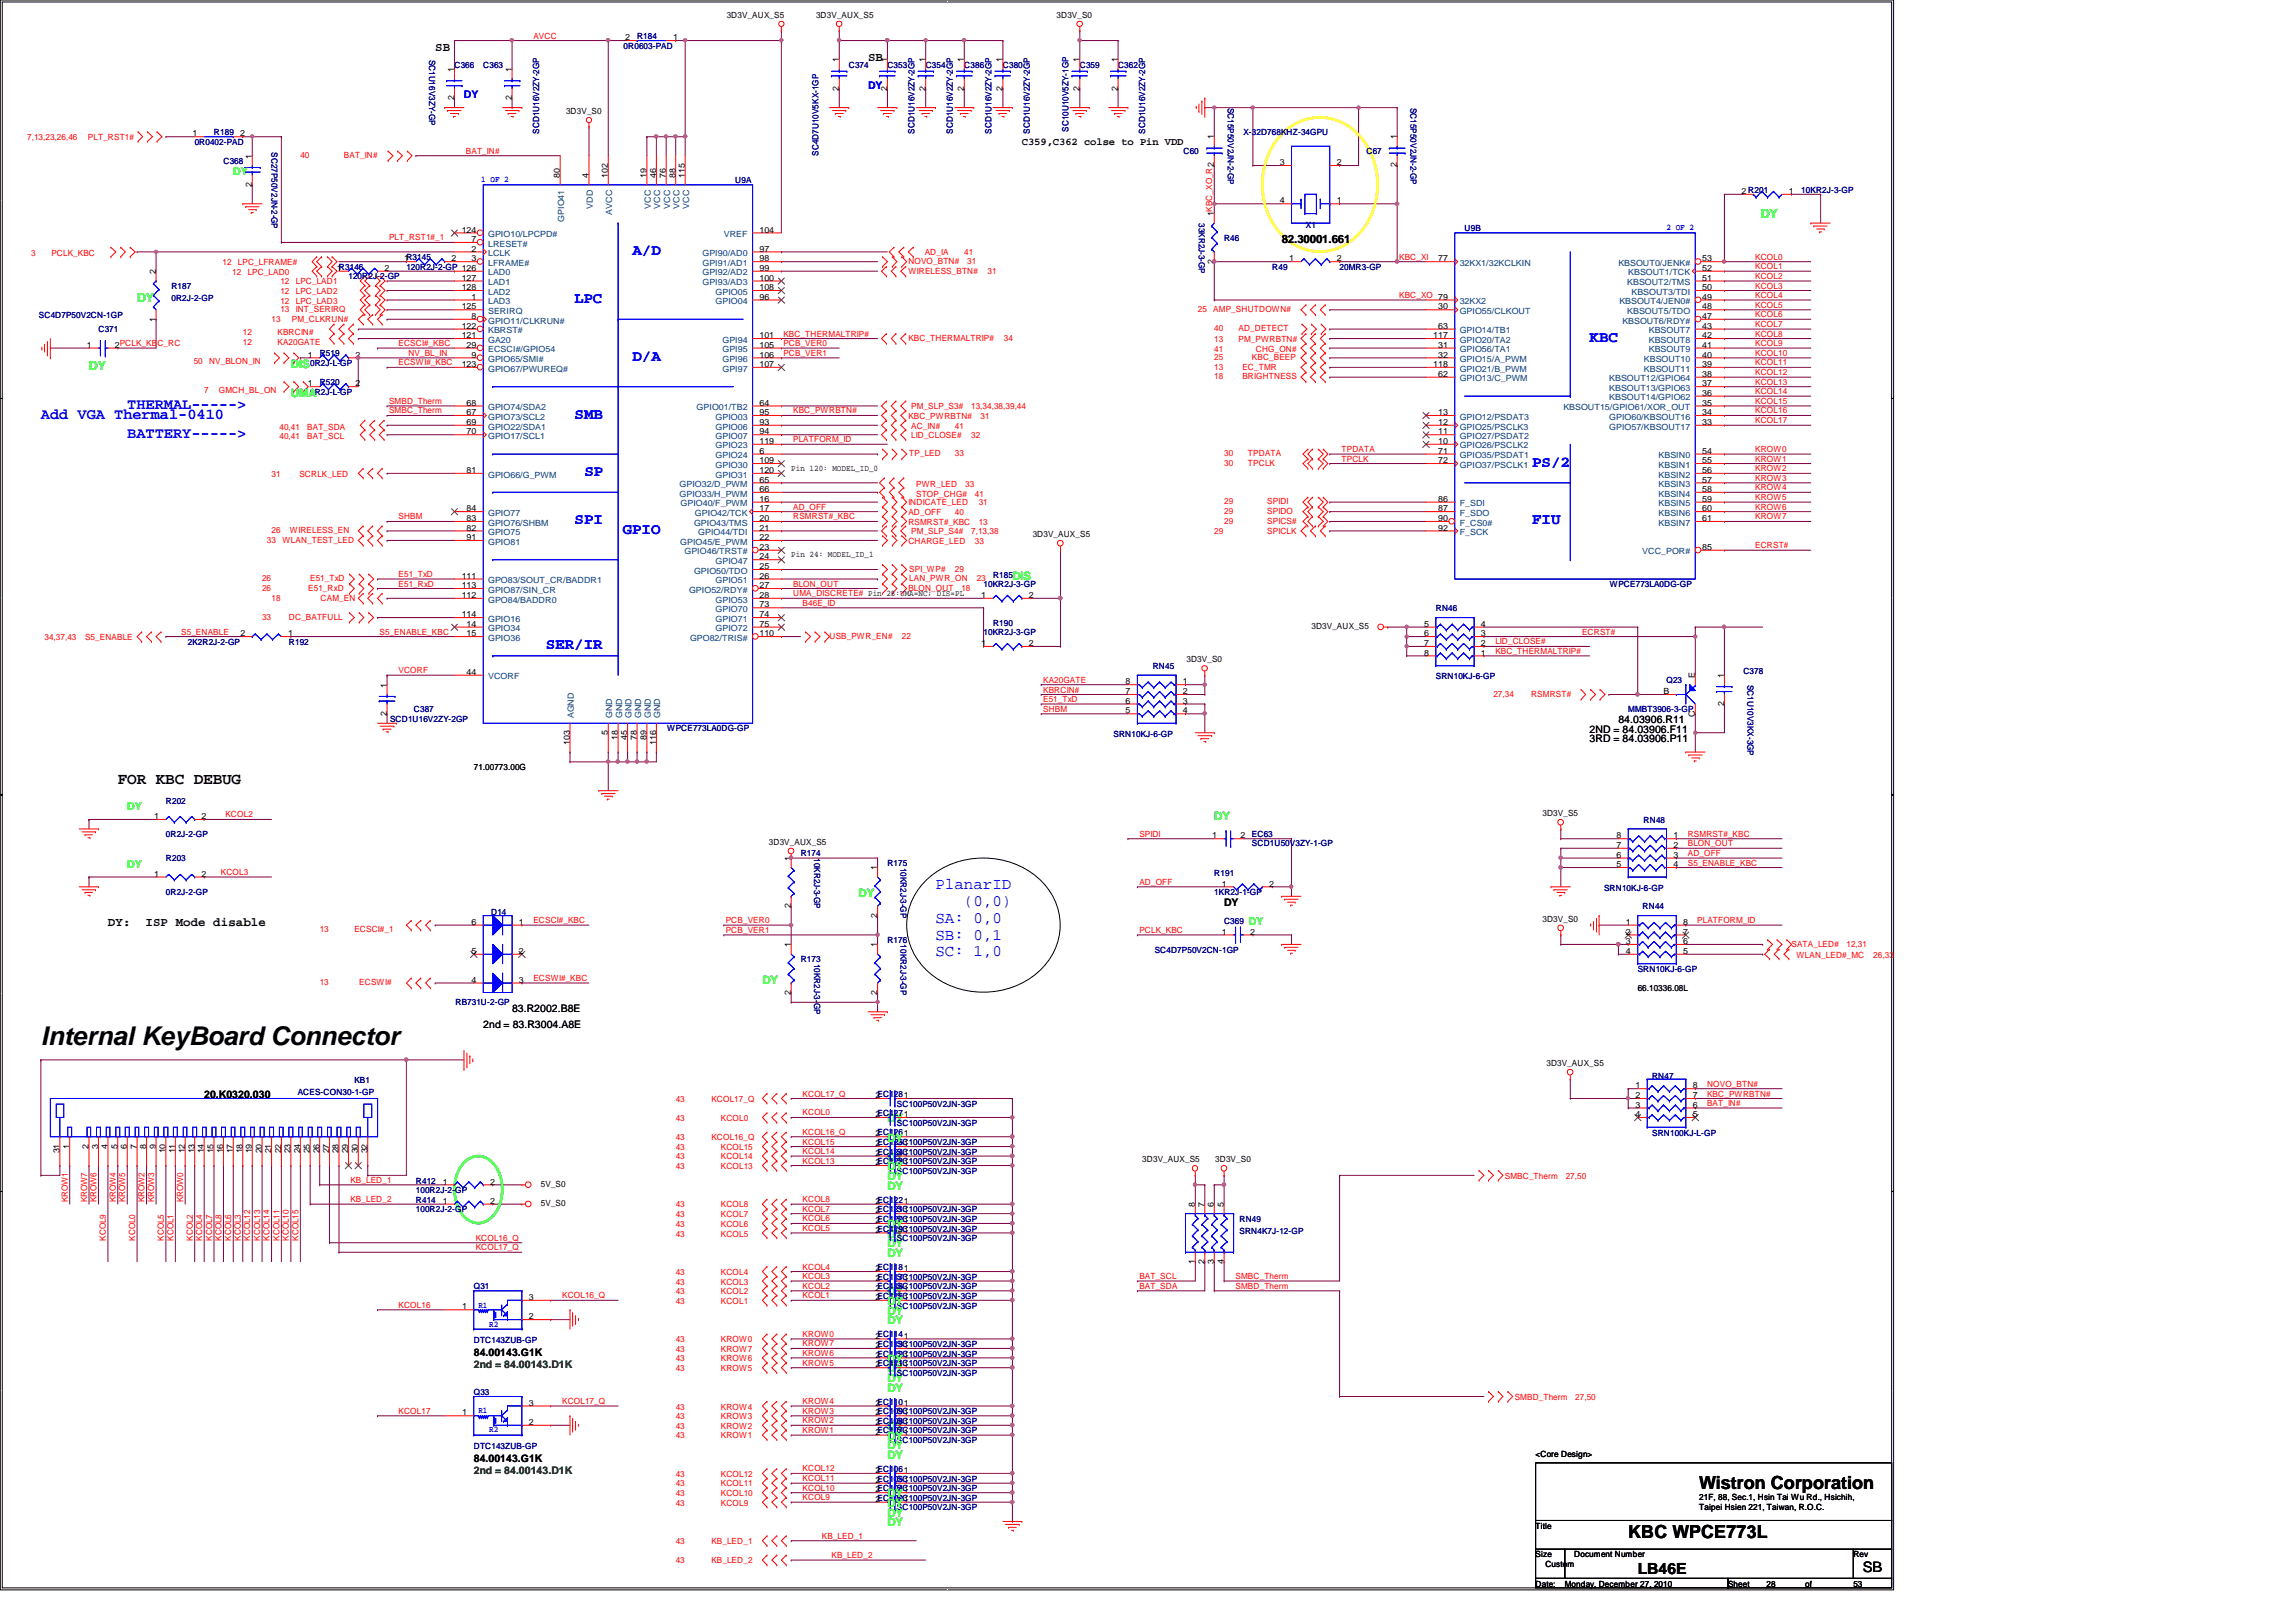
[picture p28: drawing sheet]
<svg xmlns="http://www.w3.org/2000/svg" width="297mm" height="210mm" viewBox="0 0 297 210" stroke-linecap="round" stroke-linejoin="round" font-family="sans-serif">
<defs><g id="words">
<text font-size="3.3" x="5.3" y="135.2">Internal KeyBoard Connector</text>
<g font-size="2.3">
<text x="219.8" y="192.7">Wistron Corporation</text>
<text x="210.6" y="199.1">KBC WPCE773L</text>
</g>
<text font-size="2.1" x="15.2" y="101.5">FOR KBC DEBUG</text>
<g font-size="2.1" fill="#00f">
<text x="121" y="115.1">PlanarID</text>
<text x="121" y="119.4">SA: 0,0</text>
<text x="124.7" y="117.3">(0,0)</text>
<text x="121" y="121.6">SB: 0,1</text>
<text x="121" y="123.7">SC: 1,0</text>
</g>
<g font-size="2" fill="#00f">
<text x="81.8" y="33">A/D</text>
<text x="74.3" y="39.2">LPC</text>
<text x="81.8" y="46.7">D/A</text>
<text x="205.7" y="44.2">KBC</text>
<text x="16.5" y="52.9">THERMAL-----&gt;</text>
<text x="5.3" y="54.2">Add VGA Thermal-0410</text>
<text x="16.5" y="56.7">BATTERY-----&gt;</text>
<text x="74.3" y="54.2">SMB</text>
<text x="75.6" y="61.6">SP</text>
<text x="198.2" y="60.4">PS/2</text>
<text x="74.3" y="67.9">SPI</text>
<text x="80.6" y="69.1">GPIO</text>
<text x="198.2" y="67.9">FIU</text>
<text x="70.6" y="84">SER/IR</text>
</g>
<text font-size="2" x="211.9" y="203.8">LB46E</text>
<text font-size="1.9" x="241" y="203.5">SB</text>
<g font-size="1.6">
<text x="56.3" y="6.6">SB</text>
<text x="112.3" y="7.8">SB</text>
<text x="14" y="119.8">DY:</text>
<text x="18.8" y="119.8">ISP Mode disable</text>
</g>
<g font-size="1.6" fill="#0f0">
<text x="227.8" y="28.2">DY</text>
<text x="11.5" y="47.8">DY</text>
</g>
<text font-size="1.6" fill="#00ff40" x="17.7" y="39.1">DY</text>
<text font-size="1.5" x="165.8" y="31.5">82.30001.661</text>
<g font-size="1.5" fill="#0f0">
<text x="37.6" y="47.7">DIS</text>
<text x="37.6" y="51.4">UMA</text>
<text x="131" y="75.1">DIS</text>
<text x="157.1" y="106.2">DY</text>
<text x="111.1" y="116.1">DY</text>
<text x="98.6" y="127.3">DY</text>
<text x="114.8" y="145.2">DY</text>
<text x="114.8" y="147.7">DY</text>
<text x="114.8" y="150.2">DY</text>
<text x="114.8" y="154">DY</text>
<text x="114.8" y="152.7">DY</text>
<text x="114.8" y="151.5">DY</text>
<text x="114.8" y="161.4">DY</text>
<text x="114.8" y="160.2">DY</text>
<text x="114.8" y="158.9">DY</text>
<text x="114.8" y="167.6">DY</text>
<text x="114.8" y="162.6">DY</text>
<text x="114.8" y="171.4">DY</text>
<text x="114.8" y="170.1">DY</text>
<text x="114.8" y="168.9">DY</text>
<text x="114.8" y="178.9">DY</text>
<text x="114.8" y="177.6">DY</text>
<text x="114.8" y="176.4">DY</text>
<text x="114.8" y="185.1">DY</text>
<text x="114.8" y="180.1">DY</text>
<text x="114.8" y="188.8">DY</text>
<text x="114.8" y="187.5">DY</text>
<text x="114.8" y="186.3">DY</text>
<text x="114.8" y="197.5">DY</text>
<text x="114.8" y="196.3">DY</text>
<text x="114.8" y="195">DY</text>
<text x="114.8" y="193.8">DY</text>
</g>
<g font-size="1.4" fill="#00f">
<text x="112.3" y="11.5">DY</text>
<text x="60" y="12.7">DY</text>
</g>
<g font-size="1.4" fill="#0f0">
<text x="30.2" y="22.7">DY</text>
<text x="16.5" y="104.8">DY</text>
<text x="16.5" y="112.3">DY</text>
<text x="161.6" y="119.8">DY</text>
</g>
<g font-size="1.4">
<text x="132.2" y="18.8">C359,C362 colse to Pin VDD</text>
<text x="205.7" y="94.8">2ND = 84.03906.F11</text>
<text x="209.4" y="93.6">84.03906.R11</text>
<text x="205.7" y="96.1">3RD = 84.03906.P11</text>
<text x="158.4" y="117.3">DY</text>
<text x="66.2" y="130.9">83.R2002.B8E</text>
<text x="62.5" y="133.1">2nd = 83.R3004.A8E</text>
<text x="26.4" y="142.2">20.K0320.030</text>
<text x="61.3" y="175.5">84.00143.G1K</text>
<text x="61.3" y="189.2">84.00143.G1K</text>
</g>
<g font-size="1.4" fill="#008000">
<text x="61.3" y="177">2nd = 84.00143.D1K</text>
<text x="61.3" y="190.7">2nd = 84.00143.D1K</text>
</g>
<g font-size="1.1" fill="#f00">
<text x="69" y="5">AVCC</text>
<text x="3.5" y="18.1">7,13,23,26,46</text>
<text x="11.4" y="18.1">PLT_RST1#</text>
<text x="38.9" y="20.5">40</text>
<text x="44.5" y="20.5">BAT_IN#</text>
<text x="60.3" y="19.9">BAT_IN#</text>
<text x="4" y="33.2">3</text>
<text x="6.6" y="33.2">PCLK_KBC</text>
<text x="28.8" y="34.3">12</text>
<text x="30.1" y="35.6">12</text>
<text x="30.8" y="34.3">LPC_LFRAME#</text>
<text x="32" y="35.6">LPC_LAD0</text>
<text x="50.3" y="31.1">PLT_RST1#_1</text>
<text x="117.5" y="34.2">NOVO_BTN#</text>
<text x="117.5" y="35.4">WIRELESS_BTN#</text>
<text x="119.6" y="32.9">AD_IA</text>
<text x="124.8" y="32.9">41</text>
<text x="125.1" y="34.2">31</text>
<text x="127.8" y="35.4">31</text>
<text x="181" y="33.6">KBC_XI</text>
<text x="227.1" y="33.6">KCOL0</text>
<text x="227.1" y="34.8">KCOL1</text>
<text x="35.1" y="41.7">13</text>
<text x="36.3" y="36.8">12</text>
<text x="36.3" y="38">12</text>
<text x="36.3" y="39.3">12</text>
<text x="36.3" y="40.4">13</text>
<text x="37.8" y="41.7">PM_CLKRUN#</text>
<text x="38.3" y="36.8">LPC_LAD1</text>
<text x="38.3" y="38">LPC_LAD2</text>
<text x="38.3" y="39.3">LPC_LAD3</text>
<text x="38.3" y="40.4">INT_SERIRQ</text>
<text x="155" y="40.4">25</text>
<text x="157" y="40.4">AMP_SHUTDOWN#</text>
<text x="181" y="38.6">KBC_XO 79</text>
<text x="227.1" y="39.8">KCOL5</text>
<text x="227.1" y="41.1">KCOL6</text>
<text x="227.1" y="38.6">KCOL4</text>
<text x="227.1" y="37.3">KCOL3</text>
<text x="227.1" y="36.1">KCOL2</text>
<text x="25.1" y="47.1">50</text>
<text x="27" y="47.1">NV_BLON_IN</text>
<text x="31.4" y="43.4">12</text>
<text x="31.4" y="44.6">12</text>
<text x="35.9" y="43.4">KBRCIN#</text>
<text x="35.9" y="44.6">KA20GATE</text>
<text x="51.6" y="44.8">ECSCI#_KBC</text>
<text x="51.6" y="47.3">ECSWI#_KBC</text>
<text x="52.8" y="46.1">NV_BL_IN</text>
<text x="101.3" y="43.6">KBC_THERMALTRIP#</text>
<text x="101.3" y="44.8">PCB_VER0</text>
<text x="101.3" y="46.1">PCB_VER1</text>
<text x="117.5" y="44.1">KBC_THERMALTRIP#</text>
<text x="129.9" y="44.1">34</text>
<text x="157.1" y="45.5">41</text>
<text x="157.1" y="46.6">25</text>
<text x="157.1" y="44.2">13</text>
<text x="157.1" y="42.9">40</text>
<text x="157.1" y="47.9">13</text>
<text x="160.2" y="44.2">PM_PWRBTN#</text>
<text x="160.2" y="42.9">AD_DETECT</text>
<text x="160.7" y="47.9">EC_TMR</text>
<text x="162" y="46.6">KBC_BEEP</text>
<text x="162.5" y="45.5">CHG_ON#</text>
<text x="227.1" y="44.8">KCOL9</text>
<text x="227.1" y="43.6">KCOL8</text>
<text x="227.1" y="46.1">KCOL10</text>
<text x="227.1" y="47.3">KCOL11</text>
<text x="227.1" y="42.3">KCOL7</text>
<text x="26.4" y="50.8">7</text>
<text x="28.3" y="50.8">GMCH_BL_ON</text>
<text x="50.3" y="52.3">SMBD_Therm</text>
<text x="50.3" y="53.5">SMBC_Therm</text>
<text x="102.6" y="53.5">KBC_PWRBTN#</text>
<text x="117.9" y="53">PM_SLP_S3#</text>
<text x="125.6" y="53">13,34,38,39,44</text>
<text x="157.1" y="49.1">18</text>
<text x="160.7" y="49.1">BRIGHTNESS</text>
<text x="227.1" y="48.6">KCOL12</text>
<text x="227.1" y="49.8">KCOL13</text>
<text x="227.1" y="52.3">KCOL15</text>
<text x="227.1" y="51">KCOL14</text>
<text x="227.1" y="53.5">KCOL16</text>
<text x="36.1" y="56.8">40,41</text>
<text x="36.1" y="55.6">40,41</text>
<text x="39.7" y="56.8">BAT_SCL</text>
<text x="39.7" y="55.6">BAT_SDA</text>
<text x="102.6" y="57.2">PLATFORM_ID</text>
<text x="117.5" y="54.2">KBC_PWRBTN#</text>
<text x="117.6" y="59.1">TP_LED</text>
<text x="117.9" y="56.7">LID_CLOSE#</text>
<text x="117.9" y="55.5">AC_IN#</text>
<text x="123.5" y="59.1">33</text>
<text x="123.5" y="55.5">41</text>
<text x="125.6" y="56.7">32</text>
<text x="126.9" y="54.2">31</text>
<text x="158.4" y="59.1">30</text>
<text x="161.5" y="59.1">TPDATA</text>
<text x="173.6" y="58.5">TPDATA</text>
<text x="173.6" y="59.7">TPCLK</text>
<text x="227.1" y="58.5">KROW0</text>
<text x="227.1" y="59.7">KROW1</text>
<text x="227.1" y="54.8">KCOL17</text>
<text x="35.1" y="61.7">31</text>
<text x="38.7" y="61.7">SCRLK_LED</text>
<text x="102.6" y="66">AD_OFF</text>
<text x="117.5" y="65.4">INDICATE_LED</text>
<text x="118.5" y="63">PWR_LED</text>
<text x="118.5" y="64.3">STOP_CHG#</text>
<text x="124.9" y="63">33</text>
<text x="126.1" y="64.3">41</text>
<text x="126.6" y="65.4">31</text>
<text x="158.4" y="60.3">30</text>
<text x="158.4" y="65.3">29</text>
<text x="161.5" y="60.3">TPCLK</text>
<text x="164" y="65.3">SPIDI</text>
<text x="227.1" y="61">KROW2</text>
<text x="227.1" y="66">KROW6</text>
<text x="227.1" y="62.2">KROW3</text>
<text x="227.1" y="63.5">KROW4</text>
<text x="227.1" y="64.7">KROW5</text>
<text x="34.5" y="70.3">33</text>
<text x="35.1" y="69">26</text>
<text x="36.5" y="70.3">WLAN_TEST_LED</text>
<text x="37.5" y="69">WIRELESS_EN</text>
<text x="51.6" y="67.2">SHBM</text>
<text x="102.6" y="67.2">RSMRST#_KBC</text>
<text x="117.5" y="67.9">RSMRST#_KBC</text>
<text x="117.5" y="66.7">AD_OFF</text>
<text x="117.5" y="70.4">CHARGE_LED</text>
<text x="117.9" y="69.1">PM_SLP_S4#</text>
<text x="123.5" y="66.7">40</text>
<text x="125.6" y="69.1">7,13,38</text>
<text x="126.1" y="70.4">33</text>
<text x="126.6" y="67.9">13</text>
<text x="157.1" y="69.1">29</text>
<text x="158.4" y="67.8">29</text>
<text x="158.4" y="66.5">29</text>
<text x="164" y="69.1">SPICLK</text>
<text x="164" y="67.8">SPICS#</text>
<text x="164" y="66.5">SPIDO</text>
<text x="227.1" y="71">ECRST#</text>
<text x="227.1" y="67.2">KROW7</text>
<text x="33.9" y="75.2">26</text>
<text x="33.9" y="76.5">26</text>
<text x="35.1" y="77.7">18</text>
<text x="39.9" y="76.5">E51_RxD</text>
<text x="40.1" y="75.2">E51_TxD</text>
<text x="41.5" y="77.7">CAM_EN</text>
<text x="51.6" y="75.9">E51_RxD</text>
<text x="51.6" y="74.7">E51_TxD</text>
<text x="102.6" y="75.9">BLON_OUT</text>
<text x="102.6" y="77.2">UMA_DISCRETE# Pin 28:UMA=NC; DIS=PL</text>
<text x="117.5" y="76.5">BLON_OUT</text>
<text x="117.6" y="74">SPI_WP#</text>
<text x="117.6" y="75.2">LAN_PWR_ON</text>
<text x="123.5" y="74">29</text>
<text x="124.4" y="76.5">18</text>
<text x="126.4" y="75.2">23</text>
<text x="5.8" y="82.8">34,37,43</text>
<text x="11" y="82.8">S5_ENABLE</text>
<text x="23.4" y="82.1">S5_ENABLE</text>
<text x="33.9" y="80.2">33</text>
<text x="37.4" y="80.2">DC_BATFULL</text>
<text x="49.1" y="82.1">S5_ENABLE_KBC</text>
<text x="103.8" y="78.4">B46E_ID</text>
<text x="107.3" y="82.7">USB_PWR_EN#</text>
<text x="116.7" y="82.7">22</text>
<text x="193.5" y="83.4">LID_CLOSE#</text>
<text x="204.7" y="82.1">ECRST#</text>
<text x="51.6" y="87.1">VCORF</text>
<text x="135" y="88.3">KA20GATE</text>
<text x="135" y="89.6">KBRCIN#</text>
<text x="193.5" y="84.6">KBC_THERMALTRIP#</text>
<text x="135" y="90.8">E51_TxD</text>
<text x="135" y="92.1">SHBM</text>
<text x="193.2" y="90.2">27,34</text>
<text x="198.1" y="90.2">RSMRST#</text>
<text x="29.2" y="105.8">KCOL2</text>
<text x="28.6" y="113.2">KCOL3</text>
<text x="147.4" y="108.3">SPIDI</text>
<text x="218.4" y="112">S5_ENABLE_KBC</text>
<text x="218.4" y="110.8">AD_OFF</text>
<text x="218.4" y="108.3">RSMRST#_KBC</text>
<text x="218.4" y="109.5">BLON_OUT</text>
<text x="69" y="119.5">ECSCI#_KBC</text>
<text x="93.9" y="119.5">PCB_VER0</text>
<text x="147.4" y="114.5">AD_OFF</text>
<text x="219.6" y="119.5">PLATFORM_ID</text>
<text x="41.4" y="120.6">13</text>
<text x="45.8" y="120.6">ECSCI#_1</text>
<text x="93.9" y="120.7">PCB_VER1</text>
<text x="147.4" y="120.7">PCLK_KBC</text>
<text x="231.8" y="122.6">SATA_LED#</text>
<text x="232.4" y="124">WLAN_LED#_MC</text>
<text x="238.9" y="122.6">12,31</text>
<text x="242.4" y="124">26,33</text>
<text x="41.4" y="127.5">13</text>
<text x="46.5" y="127.5">ECSWI#</text>
<text x="69" y="127">ECSWI#_KBC</text>
<text x="87.4" y="142.6">43</text>
<text x="92" y="142.6">KCOL17_Q</text>
<text x="103.8" y="141.9">KCOL17_Q</text>
<text x="220.8" y="140.6">NOVO_BTN#</text>
<text x="220.8" y="143.1">BAT_IN#</text>
<text x="220.8" y="141.9">KBC_PWRBTN#</text>
<text x="87.4" y="147.6">43</text>
<text x="87.4" y="145.1">43</text>
<text x="87.4" y="148.8">43</text>
<text x="92" y="147.6">KCOL16_Q</text>
<text x="93.3" y="145.1">KCOL0</text>
<text x="93.3" y="148.8">KCOL15</text>
<text x="103.8" y="149.4">KCOL14</text>
<text x="103.8" y="144.4">KCOL0</text>
<text x="103.8" y="148.1">KCOL15</text>
<text x="103.8" y="146.9">KCOL16_Q</text>
<text x="8.8" y="155.6" transform="rotate(-90 8.8 155.6)">KROW1</text>
<text x="11.3" y="155.6" transform="rotate(-90 11.3 155.6)">KROW7</text>
<text x="12.5" y="155.6" transform="rotate(-90 12.5 155.6)">KROW6</text>
<text x="15" y="155.6" transform="rotate(-90 15 155.6)">KROW4</text>
<text x="16.2" y="155.6" transform="rotate(-90 16.2 155.6)">KROW5</text>
<text x="18.7" y="155.6" transform="rotate(-90 18.7 155.6)">KROW2</text>
<text x="19.9" y="155.6" transform="rotate(-90 19.9 155.6)">KROW3</text>
<text x="23.7" y="155.6" transform="rotate(-90 23.7 155.6)">KROW0</text>
<text x="45.3" y="153.1">KB_LED_1</text>
<text x="45.3" y="155.6">KB_LED_2</text>
<text x="87.4" y="150">43</text>
<text x="87.4" y="151.3">43</text>
<text x="93.3" y="150">KCOL14</text>
<text x="93.3" y="151.3">KCOL13</text>
<text x="103.8" y="150.6">KCOL13</text>
<text x="103.8" y="155.6">KCOL8</text>
<text x="194.7" y="152.5">SMBC_Therm</text>
<text x="202.6" y="152.5">27,50</text>
<text x="13.7" y="160.6" transform="rotate(-90 13.7 160.6)">KCOL9</text>
<text x="17.5" y="160.6" transform="rotate(-90 17.5 160.6)">KCOL0</text>
<text x="21.2" y="160.6" transform="rotate(-90 21.2 160.6)">KCOL5</text>
<text x="22.4" y="160.6" transform="rotate(-90 22.4 160.6)">KCOL1</text>
<text x="24.9" y="160.6" transform="rotate(-90 24.9 160.6)">KCOL2</text>
<text x="26.2" y="160.6" transform="rotate(-90 26.2 160.6)">KCOL4</text>
<text x="27.4" y="160.6" transform="rotate(-90 27.4 160.6)">KCOL7</text>
<text x="28.7" y="160.6" transform="rotate(-90 28.7 160.6)">KCOL8</text>
<text x="29.9" y="160.6" transform="rotate(-90 29.9 160.6)">KCOL6</text>
<text x="31.2" y="160.6" transform="rotate(-90 31.2 160.6)">KCOL3</text>
<text x="32.4" y="160.6" transform="rotate(-90 32.4 160.6)">KCOL12</text>
<text x="33.7" y="160.6" transform="rotate(-90 33.7 160.6)">KCOL13</text>
<text x="34.9" y="160.6" transform="rotate(-90 34.9 160.6)">KCOL14</text>
<text x="36.1" y="160.6" transform="rotate(-90 36.1 160.6)">KCOL11</text>
<text x="37.4" y="160.6" transform="rotate(-90 37.4 160.6)">KCOL10</text>
<text x="38.6" y="160.6" transform="rotate(-90 38.6 160.6)">KCOL15</text>
<text x="61.5" y="160.6">KCOL16_Q</text>
<text x="61.5" y="161.8">KCOL17_Q</text>
<text x="87.4" y="157.5">43</text>
<text x="87.4" y="158.7">43</text>
<text x="87.4" y="160">43</text>
<text x="87.4" y="156.3">43</text>
<text x="93.3" y="157.5">KCOL7</text>
<text x="93.3" y="158.7">KCOL6</text>
<text x="93.3" y="160">KCOL5</text>
<text x="93.3" y="156.3">KCOL8</text>
<text x="103.8" y="156.8">KCOL7</text>
<text x="103.8" y="159.3">KCOL5</text>
<text x="103.8" y="158.1">KCOL6</text>
<text x="87.4" y="166.2">43</text>
<text x="87.4" y="167.5">43</text>
<text x="87.4" y="165">43</text>
<text x="93.3" y="166.2">KCOL3</text>
<text x="93.3" y="167.5">KCOL2</text>
<text x="93.3" y="165">KCOL4</text>
<text x="103.8" y="165.5">KCOL3</text>
<text x="103.8" y="164.3">KCOL4</text>
<text x="103.8" y="166.8">KCOL2</text>
<text x="147.4" y="165.5">BAT_SCL</text>
<text x="147.4" y="166.8">BAT_SDA</text>
<text x="159.8" y="165.5">SMBC_Therm</text>
<text x="159.8" y="166.8">SMBD_Therm</text>
<text x="51.6" y="169.2">KCOL16</text>
<text x="72.7" y="168">KCOL16_Q</text>
<text x="87.4" y="168.7">43</text>
<text x="87.4" y="173.7">43</text>
<text x="93.3" y="168.7">KCOL1</text>
<text x="93.3" y="173.7">KROW0</text>
<text x="103.8" y="173">KROW0</text>
<text x="103.8" y="168">KCOL1</text>
<text x="87.4" y="174.9">43</text>
<text x="87.4" y="176.2">43</text>
<text x="87.4" y="177.4">43</text>
<text x="93.3" y="174.9">KROW7</text>
<text x="93.3" y="176.2">KROW6</text>
<text x="93.3" y="177.4">KROW5</text>
<text x="103.8" y="175.5">KROW6</text>
<text x="103.8" y="174.2">KROW7</text>
<text x="103.8" y="176.7">KROW5</text>
<text x="51.6" y="183">KCOL17</text>
<text x="72.7" y="181.7">KCOL17_Q</text>
<text x="87.4" y="183.6">43</text>
<text x="87.4" y="184.9">43</text>
<text x="87.4" y="182.4">43</text>
<text x="93.3" y="183.6">KROW3</text>
<text x="93.3" y="184.9">KROW2</text>
<text x="93.3" y="182.4">KROW4</text>
<text x="103.8" y="184.2">KROW2</text>
<text x="103.8" y="181.7">KROW4</text>
<text x="103.8" y="185.5">KROW1</text>
<text x="103.8" y="183">KROW3</text>
<text x="196" y="181.1">SMBD_Therm</text>
<text x="203.8" y="181.1">27,50</text>
<text x="87.4" y="191.1">43</text>
<text x="87.4" y="186.1">43</text>
<text x="93.3" y="191.1">KCOL12</text>
<text x="93.3" y="186.1">KROW1</text>
<text x="103.8" y="191.7">KCOL11</text>
<text x="103.8" y="190.4">KCOL12</text>
<text x="87.4" y="192.4">43</text>
<text x="87.4" y="193.6">43</text>
<text x="87.4" y="194.9">43</text>
<text x="93.3" y="192.4">KCOL11</text>
<text x="93.3" y="193.6">KCOL10</text>
<text x="93.3" y="194.9">KCOL9</text>
<text x="103.8" y="192.9">KCOL10</text>
<text x="103.8" y="194.1">KCOL9</text>
<text x="87.4" y="199.8">43</text>
<text x="87.4" y="202.3">43</text>
<text x="92" y="199.8">KB_LED_1</text>
<text x="92" y="202.3">KB_LED_2</text>
<text x="106.3" y="199.1">KB_LED_1</text>
<text x="107.6" y="201.6">KB_LED_2</text>
</g>
<g font-size="1.1">
<text x="80.9" y="5.2">2</text>
<text x="87.1" y="5.2">1</text>
<text x="94" y="2.3">3D3V_AUX_S5</text>
<text x="105.6" y="2.3">3D3V_AUX_S5</text>
<text x="136.7" y="2.3">3D3V_S0</text>
<text x="58.8" y="9.3" transform="rotate(-90 58.8 9.3)">1</text>
<text x="66.2" y="9.3" transform="rotate(-90 66.2 9.3)">1</text>
<text x="108.5" y="11.7" transform="rotate(-90 108.5 11.7)">2</text>
<text x="108.5" y="8.1" transform="rotate(-90 108.5 8.1)">1</text>
<text x="114.8" y="11.7" transform="rotate(-90 114.8 11.7)">2</text>
<text x="114.8" y="8.1" transform="rotate(-90 114.8 8.1)">1</text>
<text x="119.7" y="11.7" transform="rotate(-90 119.7 11.7)">2</text>
<text x="119.7" y="8.1" transform="rotate(-90 119.7 8.1)">1</text>
<text x="124.7" y="11.7" transform="rotate(-90 124.7 11.7)">2</text>
<text x="124.7" y="8.1" transform="rotate(-90 124.7 8.1)">1</text>
<text x="129.7" y="11.7" transform="rotate(-90 129.7 11.7)">2</text>
<text x="129.7" y="8.1" transform="rotate(-90 129.7 8.1)">1</text>
<text x="139.7" y="11.7" transform="rotate(-90 139.7 11.7)">2</text>
<text x="139.7" y="8.1" transform="rotate(-90 139.7 8.1)">1</text>
<text x="144.6" y="11.7" transform="rotate(-90 144.6 11.7)">2</text>
<text x="144.6" y="8.1" transform="rotate(-90 144.6 8.1)">1</text>
<text x="24.9" y="17.7">1</text>
<text x="31.1" y="17.7">2</text>
<text x="58.8" y="13" transform="rotate(-90 58.8 13)">2</text>
<text x="66.2" y="13" transform="rotate(-90 66.2 13)">2</text>
<text x="73.2" y="14.8">3D3V_S0</text>
<text x="32.6" y="20.5" transform="rotate(-90 32.6 20.5)">1</text>
<text x="72.4" y="23" transform="rotate(-90 72.4 23)">80</text>
<text x="76.2" y="23" transform="rotate(-90 76.2 23)">4</text>
<text x="78.7" y="23" transform="rotate(-90 78.7 23)">102</text>
<text x="83.6" y="23" transform="rotate(-90 83.6 23)">19</text>
<text x="84.9" y="23" transform="rotate(-90 84.9 23)">46</text>
<text x="86.1" y="23" transform="rotate(-90 86.1 23)">76</text>
<text x="87.4" y="23" transform="rotate(-90 87.4 23)">88</text>
<text x="88.6" y="23" transform="rotate(-90 88.6 23)">115</text>
<text x="157.1" y="18" transform="rotate(-90 157.1 18)">1</text>
<text x="165.6" y="21.4">3</text>
<text x="172.9" y="21.4">2</text>
<text x="180.7" y="21.7" transform="rotate(-90 180.7 21.7)">2</text>
<text x="180.7" y="18" transform="rotate(-90 180.7 18)">1</text>
<text x="32.6" y="24.2" transform="rotate(-90 32.6 24.2)">2</text>
<text x="157.1" y="28" transform="rotate(-90 157.1 28)">1KBC_XO_R2</text>
<text x="165.6" y="26.3">4</text>
<text x="172.9" y="26.3">1</text>
<text x="225.3" y="25.1">2 R201</text>
<text x="231.4" y="25.1">1</text>
<text x="20.1" y="35.5" transform="rotate(-90 20.1 35.5)">2</text>
<text x="43.6" y="35.1">1R3146</text>
<text x="49.7" y="35.1">2</text>
<text x="52.3" y="33.8">1R3145</text>
<text x="58.4" y="33.8">2</text>
<text x="59.7" y="30.1">124</text>
<text x="61" y="31.3">7</text>
<text x="61" y="32.6">2</text>
<text x="61" y="33.8">3</text>
<text x="98.3" y="32.6">97</text>
<text x="98.3" y="33.8">98</text>
<text x="98.3" y="35.1">99</text>
<text x="98.3" y="30.1">104</text>
<text x="157.1" y="34.1" transform="rotate(-90 157.1 34.1)">2</text>
<text x="166.8" y="33.8">1</text>
<text x="172.9" y="33.8">2</text>
<text x="186.1" y="33.8">77</text>
<text x="220.2" y="33.8">53</text>
<text x="220.2" y="35.1">52</text>
<text x="20.1" y="41.6" transform="rotate(-90 20.1 41.6)">1</text>
<text x="59.7" y="36.3">127</text>
<text x="59.7" y="37.5">128</text>
<text x="59.7" y="40">125</text>
<text x="61" y="38.8">1</text>
<text x="61" y="41.3">8</text>
<text x="98.3" y="36.3">100</text>
<text x="98.3" y="37.5">108</text>
<text x="98.3" y="38.8">96</text>
<text x="186.1" y="40">30</text>
<text x="220.2" y="36.3">51</text>
<text x="220.2" y="37.5">50</text>
<text x="220.2" y="38.8">49</text>
<text x="220.2" y="40">48</text>
<text x="220.2" y="41.3">47</text>
<text x="11.2" y="45">1</text>
<text x="14.9" y="45">2PCLK_KBC_RC</text>
<text x="39.8" y="46.3">1</text>
<text x="46" y="46.3">2</text>
<text x="59.7" y="42.5">122</text>
<text x="59.7" y="43.8">121</text>
<text x="59.7" y="47.5">123</text>
<text x="60.4" y="45">29</text>
<text x="61" y="46.3">9</text>
<text x="98.3" y="43.8">101</text>
<text x="98.3" y="45">105</text>
<text x="98.3" y="46.3">106</text>
<text x="98.3" y="47.5">107</text>
<text x="185.4" y="43.8">117</text>
<text x="185.4" y="47.5">118</text>
<text x="186.1" y="45">31</text>
<text x="186.1" y="42.5">63</text>
<text x="186.1" y="46.3">32</text>
<text x="220.2" y="42.5">43</text>
<text x="220.2" y="43.8">42</text>
<text x="220.2" y="45">41</text>
<text x="220.2" y="46.3">40</text>
<text x="220.2" y="47.5">39</text>
<text x="39.8" y="50">1</text>
<text x="46" y="50">2</text>
<text x="60.4" y="52.5">68</text>
<text x="60.4" y="53.7">67</text>
<text x="98.3" y="53.7">95</text>
<text x="98.3" y="52.5">64</text>
<text x="186.1" y="48.8">62</text>
<text x="186.1" y="53.7">13</text>
<text x="220.2" y="48.8">38</text>
<text x="220.2" y="50">37</text>
<text x="220.2" y="51.2">36</text>
<text x="220.2" y="52.5">35</text>
<text x="220.2" y="53.7">34</text>
<text x="60.4" y="55">69</text>
<text x="60.4" y="56.2">70</text>
<text x="98.3" y="55">93</text>
<text x="98.3" y="58.7">6</text>
<text x="98.3" y="57.4">119</text>
<text x="98.3" y="56.2">94</text>
<text x="98.3" y="59.9">109</text>
<text x="186.1" y="55">12</text>
<text x="186.1" y="56.2">11</text>
<text x="186.1" y="57.4">10</text>
<text x="186.1" y="58.7">71</text>
<text x="186.1" y="59.9">72</text>
<text x="220.2" y="58.7">54</text>
<text x="220.2" y="59.9">55</text>
<text x="220.2" y="55">33</text>
<text x="60.4" y="61.2">81</text>
<text x="98.3" y="64.9">16</text>
<text x="98.3" y="61.2">120</text>
<text x="98.3" y="62.4">65</text>
<text x="98.3" y="63.7">66</text>
<text x="102.4" y="60.9">Pin 120: MODEL_ID_0</text>
<text x="186.1" y="64.9">86</text>
<text x="220.2" y="61.2">56</text>
<text x="220.2" y="62.4">57</text>
<text x="220.2" y="63.7">58</text>
<text x="220.2" y="64.9">59</text>
<text x="60.4" y="66.2">84</text>
<text x="60.4" y="67.4">83</text>
<text x="60.4" y="68.7">82</text>
<text x="60.4" y="69.9">91</text>
<text x="98.3" y="69.9">22</text>
<text x="98.3" y="66.2">17</text>
<text x="98.3" y="67.4">20</text>
<text x="98.3" y="68.7">21</text>
<text x="98.3" y="71.2">23</text>
<text x="133.6" y="69.5">3D3V_AUX_S5</text>
<text x="186.1" y="66.2">87</text>
<text x="186.1" y="67.4">90</text>
<text x="186.1" y="68.7">92</text>
<text x="220.2" y="71.2">85</text>
<text x="220.2" y="66.2">60</text>
<text x="220.2" y="67.4">61</text>
<text x="59.7" y="76.1">113</text>
<text x="59.7" y="74.9">111</text>
<text x="59.7" y="77.4">112</text>
<text x="98.3" y="77.4">28</text>
<text x="98.3" y="74.9">26</text>
<text x="98.3" y="72.4">24</text>
<text x="98.3" y="73.7">25</text>
<text x="98.3" y="76.1">27</text>
<text x="102.4" y="72.1">Pin 24: MODEL_ID_1</text>
<text x="127" y="77.4">1</text>
<text x="133.1" y="77.4">2</text>
<text x="31.1" y="82.3">2</text>
<text x="37.3" y="82.3">1</text>
<text x="59.7" y="79.9">114</text>
<text x="60.4" y="82.3">15</text>
<text x="60.4" y="81.1">14</text>
<text x="98.3" y="78.6">73</text>
<text x="98.3" y="82.3">110</text>
<text x="98.3" y="79.9">74</text>
<text x="98.3" y="81.1">75</text>
<text x="127" y="83.6">1</text>
<text x="133.1" y="83.6">2</text>
<text x="169.7" y="81.4">3D3V_AUX_S5</text>
<text x="184.2" y="81.1">5</text>
<text x="184.2" y="82.3">6</text>
<text x="184.2" y="83.6">7</text>
<text x="191.6" y="83.6">2</text>
<text x="191.6" y="82.3">3</text>
<text x="191.6" y="81.1">4</text>
<text x="50" y="89" transform="rotate(-90 50 89)">1</text>
<text x="60.4" y="87.3">44</text>
<text x="145.6" y="89.8">7</text>
<text x="145.6" y="88.6">8</text>
<text x="153" y="88.6">1</text>
<text x="153" y="89.8">2</text>
<text x="153.5" y="85.7">3D3V_S0</text>
<text x="184.2" y="84.8">8</text>
<text x="191.6" y="84.8">1</text>
<text x="215.2" y="89.8">B</text>
<text x="219.3" y="87.7" transform="rotate(-90 219.3 87.7)">E</text>
<text x="223.1" y="87.7" transform="rotate(-90 223.1 87.7)">1</text>
<text x="50" y="92.6" transform="rotate(-90 50 92.6)">2</text>
<text x="78.7" y="95.1" transform="rotate(-90 78.7 95.1)">5</text>
<text x="79.9" y="95.8" transform="rotate(-90 79.9 95.8)">18</text>
<text x="81.1" y="95.8" transform="rotate(-90 81.1 95.8)">45</text>
<text x="82.4" y="95.8" transform="rotate(-90 82.4 95.8)">78</text>
<text x="83.6" y="95.8" transform="rotate(-90 83.6 95.8)">89</text>
<text x="145.6" y="92.3">5</text>
<text x="145.6" y="91.1">6</text>
<text x="153" y="91.1">3</text>
<text x="153" y="92.3">4</text>
<text x="219.3" y="92.8" transform="rotate(-90 219.3 92.8)">C</text>
<text x="223.1" y="91.4" transform="rotate(-90 223.1 91.4)">2</text>
<text x="61.3" y="99.7">71.00773.00G</text>
<text x="73.7" y="96.4" transform="rotate(-90 73.7 96.4)">103</text>
<text x="84.9" y="96.4" transform="rotate(-90 84.9 96.4)">116</text>
<text x="19.9" y="106">1</text>
<text x="26.1" y="106">2</text>
<text x="199.6" y="105.6">3D3V_S5</text>
<text x="19.9" y="113.5">1</text>
<text x="26.1" y="113.5">2</text>
<text x="99.5" y="109.3">3D3V_AUX_S5</text>
<text x="102.3" y="111.4" transform="rotate(-90 102.3 111.4)">1</text>
<text x="113.5" y="112.6" transform="rotate(-90 113.5 112.6)">1</text>
<text x="156.8" y="108.5">1</text>
<text x="160.5" y="108.5">2</text>
<text x="209.1" y="112.2">5</text>
<text x="209.1" y="111">6</text>
<text x="209.1" y="109.7">7</text>
<text x="209.1" y="108.5">8</text>
<text x="216.5" y="108.5">1</text>
<text x="216.5" y="109.7">2</text>
<text x="216.5" y="111">3</text>
<text x="216.5" y="112.2">4</text>
<text x="61" y="119.7">6</text>
<text x="67.1" y="119.7">1</text>
<text x="102.3" y="117.5" transform="rotate(-90 102.3 117.5)">2</text>
<text x="113.5" y="118.8" transform="rotate(-90 113.5 118.8)">2</text>
<text x="158.1" y="114.7">1</text>
<text x="164.2" y="114.7">2</text>
<text x="199.6" y="119.3">3D3V_S0</text>
<text x="210.4" y="119.7">1</text>
<text x="217.8" y="119.7">8</text>
<text x="61" y="123.4">5</text>
<text x="67.1" y="123.4">2</text>
<text x="102.3" y="122.6" transform="rotate(-90 102.3 122.6)">1</text>
<text x="113.5" y="122.6" transform="rotate(-90 113.5 122.6)">1</text>
<text x="158.1" y="120.9">1</text>
<text x="161.8" y="120.9">2</text>
<text x="210.4" y="120.9">2</text>
<text x="210.4" y="122.2">3</text>
<text x="210.4" y="123.4">4</text>
<text x="217.8" y="123.4">5</text>
<text x="217.8" y="122.2">6</text>
<text x="217.8" y="120.9">7</text>
<text x="61" y="127.2">4</text>
<text x="67.1" y="127.2">3</text>
<text x="102.3" y="128.7" transform="rotate(-90 102.3 128.7)">2</text>
<text x="113.5" y="128.7" transform="rotate(-90 113.5 128.7)">2</text>
<text x="211.9" y="128.3">66.10336.08L</text>
<text x="200.1" y="138">3D3V_AUX_S5</text>
<text x="113.3" y="142.1">2EC1281</text>
<text x="211.6" y="140.8">1</text>
<text x="211.6" y="142.1">2</text>
<text x="211.6" y="143.3">3</text>
<text x="219" y="143.3">6</text>
<text x="219" y="142.1">7</text>
<text x="219" y="140.8">8</text>
<text x="7.7" y="149.3" transform="rotate(-90 7.7 149.3)">31</text>
<text x="9" y="148.6" transform="rotate(-90 9 148.6)">1</text>
<text x="11.5" y="148.6" transform="rotate(-90 11.5 148.6)">2</text>
<text x="12.7" y="148.6" transform="rotate(-90 12.7 148.6)">3</text>
<text x="13.9" y="148.6" transform="rotate(-90 13.9 148.6)">4</text>
<text x="15.2" y="148.6" transform="rotate(-90 15.2 148.6)">5</text>
<text x="16.4" y="148.6" transform="rotate(-90 16.4 148.6)">6</text>
<text x="17.7" y="148.6" transform="rotate(-90 17.7 148.6)">7</text>
<text x="18.9" y="148.6" transform="rotate(-90 18.9 148.6)">8</text>
<text x="20.1" y="148.6" transform="rotate(-90 20.1 148.6)">9</text>
<text x="21.4" y="149.3" transform="rotate(-90 21.4 149.3)">10</text>
<text x="22.6" y="149.3" transform="rotate(-90 22.6 149.3)">11</text>
<text x="23.9" y="149.3" transform="rotate(-90 23.9 149.3)">12</text>
<text x="25.1" y="149.3" transform="rotate(-90 25.1 149.3)">13</text>
<text x="26.4" y="149.3" transform="rotate(-90 26.4 149.3)">14</text>
<text x="27.6" y="149.3" transform="rotate(-90 27.6 149.3)">15</text>
<text x="28.9" y="149.3" transform="rotate(-90 28.9 149.3)">16</text>
<text x="30.1" y="149.3" transform="rotate(-90 30.1 149.3)">17</text>
<text x="31.4" y="149.3" transform="rotate(-90 31.4 149.3)">18</text>
<text x="32.6" y="149.3" transform="rotate(-90 32.6 149.3)">19</text>
<text x="33.9" y="149.3" transform="rotate(-90 33.9 149.3)">20</text>
<text x="35.1" y="149.3" transform="rotate(-90 35.1 149.3)">21</text>
<text x="36.4" y="149.3" transform="rotate(-90 36.4 149.3)">22</text>
<text x="37.6" y="149.3" transform="rotate(-90 37.6 149.3)">23</text>
<text x="38.8" y="149.3" transform="rotate(-90 38.8 149.3)">24</text>
<text x="40.1" y="149.3" transform="rotate(-90 40.1 149.3)">25</text>
<text x="41.3" y="149.3" transform="rotate(-90 41.3 149.3)">26</text>
<text x="42.6" y="149.3" transform="rotate(-90 42.6 149.3)">27</text>
<text x="43.8" y="149.3" transform="rotate(-90 43.8 149.3)">28</text>
<text x="45" y="149.3" transform="rotate(-90 45 149.3)">29</text>
<text x="46.3" y="149.3" transform="rotate(-90 46.3 149.3)">30</text>
<text x="47.5" y="149.3" transform="rotate(-90 47.5 149.3)">32</text>
<text x="113.3" y="147.1">2EC1261</text>
<text x="113.3" y="149.6">2EC1241</text>
<text x="113.3" y="148.3">2EC1251</text>
<text x="113.3" y="144.6">2EC1271</text>
<text x="211.6" y="144.6">4</text>
<text x="219" y="144.6">5</text>
<text x="57.3" y="155.8">1</text>
<text x="57.3" y="153.3">1</text>
<text x="63.4" y="155.8">2</text>
<text x="63.4" y="153.3">2</text>
<text x="70" y="153.7">5V_S0</text>
<text x="113.3" y="150.8">2EC1231</text>
<text x="113.3" y="155.8">2EC1221</text>
<text x="147.8" y="150.4">3D3V_AUX_S5</text>
<text x="157.2" y="150.4">3D3V_S0</text>
<text x="70" y="156.1">5V_S0</text>
<text x="113.3" y="158.3">2EC1201</text>
<text x="113.3" y="157">2EC1211</text>
<text x="113.3" y="159.5">2EC1191</text>
<text x="154.6" y="156.2" transform="rotate(-90 154.6 156.2)">8</text>
<text x="155.8" y="156.2" transform="rotate(-90 155.8 156.2)">7</text>
<text x="157.1" y="156.2" transform="rotate(-90 157.1 156.2)">6</text>
<text x="158.3" y="156.2" transform="rotate(-90 158.3 156.2)">5</text>
<text x="113.3" y="164.5">2EC1181</text>
<text x="113.3" y="167">2EC1161</text>
<text x="113.3" y="165.7">2EC1171</text>
<text x="154.6" y="163.6" transform="rotate(-90 154.6 163.6)">1</text>
<text x="155.8" y="163.6" transform="rotate(-90 155.8 163.6)">2</text>
<text x="157.1" y="163.6" transform="rotate(-90 157.1 163.6)">3</text>
<text x="158.3" y="163.6" transform="rotate(-90 158.3 163.6)">4</text>
<text x="59.8" y="169.5">1</text>
<text x="68.4" y="170.7">2</text>
<text x="68.4" y="168.2">3</text>
<text x="113.3" y="168.2">2EC1151</text>
<text x="113.3" y="173.2">2EC1141</text>
<text x="113.3" y="175.7">2EC1121</text>
<text x="113.3" y="174.5">2EC1131</text>
<text x="113.3" y="177">2EC1111</text>
<text x="59.8" y="183.2">1</text>
<text x="68.4" y="184.4">2</text>
<text x="68.4" y="181.9">3</text>
<text x="113.3" y="181.9">2EC1101</text>
<text x="113.3" y="185.7">2EC1071</text>
<text x="113.3" y="184.4">2EC1081</text>
<text x="113.3" y="183.2">2EC1091</text>
<text x="113.3" y="191.9">2EC1051</text>
<text x="113.3" y="190.6">2EC1061</text>
<text x="198.7" y="188.5">&lt;Core Design&gt;</text>
<text x="113.3" y="194.4">2EC1001</text>
<text x="113.3" y="193.1">2EC1041</text>
<text x="198.7" y="197.8">Title</text>
<text x="219.8" y="194.1">21F, 88, Sec.1, Hsin Tai Wu Rd., Hsichih,</text>
<text x="219.8" y="195.5">Taipei Hsien 221, Taiwan, R.O.C.</text>
<text x="198.7" y="201.5">Size</text>
<text x="199.9" y="202.8">Custom</text>
<text x="203.7" y="201.5">Document Number</text>
<text x="239.8" y="201.5">Rev</text>
<text x="198.7" y="205.3">Date:</text>
<text x="202.4" y="205.3">Monday, December 27, 2010</text>
<text x="223.6" y="205.3">Sheet</text>
<text x="228.6" y="205.3">28</text>
<text x="233.5" y="205.3">of</text>
<text x="239.8" y="205.3">53</text>
</g>
<g font-size="1.1" fill="#000080">
<text x="82.4" y="5">R184</text>
<text x="55.5" y="7.7" transform="rotate(90 55.5 7.7)">SC1U16V3ZY-GP</text>
<text x="58.8" y="8.8">C366</text>
<text x="62.5" y="8.8">C363</text>
<text x="80.7" y="6.3">0R0603-PAD</text>
<text x="109.8" y="8.8">C374</text>
<text x="114.8" y="8.8">C353</text>
<text x="119.8" y="8.8">C354</text>
<text x="124.8" y="8.8">C386</text>
<text x="129.7" y="8.8">C380</text>
<text x="139.7" y="8.8">C359</text>
<text x="144.6" y="8.8">C362</text>
<text x="27.7" y="17.5">R189</text>
<text x="69.8" y="17.3" transform="rotate(-90 69.8 17.3)">SCD1U16V2ZY-2GP</text>
<text x="118.3" y="17.3" transform="rotate(-90 118.3 17.3)">SCD1U16V2ZY-2GP</text>
<text x="123.3" y="17.3" transform="rotate(-90 123.3 17.3)">SCD1U16V2ZY-2GP</text>
<text x="128.3" y="17.3" transform="rotate(-90 128.3 17.3)">SCD1U16V2ZY-2GP</text>
<text x="133.2" y="17.3" transform="rotate(-90 133.2 17.3)">SCD1U16V2ZY-2GP</text>
<text x="138.2" y="17.1" transform="rotate(-90 138.2 17.1)">SC10U10V5ZY-1GP</text>
<text x="148.2" y="17.3" transform="rotate(-90 148.2 17.3)">SCD1U16V2ZY-2GP</text>
<text x="158.8" y="13.9" transform="rotate(90 158.8 13.9)">SC15P50V2JN-2-GP</text>
<text x="160.9" y="17.5">X-32D768KHZ-34GPU</text>
<text x="182.5" y="13.9" transform="rotate(90 182.5 13.9)">SC15P50V2JN-2-GP</text>
<text x="25.2" y="18.8">0R0402-PAD</text>
<text x="28.9" y="21.2">C368</text>
<text x="35.1" y="19.7" transform="rotate(90 35.1 19.7)">SC27P50V2JN-2-GP</text>
<text x="95.1" y="23.7">U9A</text>
<text x="105.9" y="20.2" transform="rotate(-90 105.9 20.2)">SC4D7U10V5KX-1GP</text>
<text x="153.1" y="20">C60</text>
<text x="176.8" y="20">C67</text>
<text x="155.1" y="28.9" transform="rotate(90 155.1 28.9)">33KR2J-3-GP</text>
<text x="168.9" y="29.5">X1</text>
<text x="189.5" y="29.9">U9B</text>
<text x="233" y="25">10KR2J-3-GP</text>
<text x="52.6" y="34.9">120R2J-2-GP 126</text>
<text x="158.4" y="31.2">R46</text>
<text x="164.6" y="34.9">R49</text>
<text x="173.3" y="34.9">20MR3-GP</text>
<text x="5" y="41.1">SC4D7P50V2CN-1GP</text>
<text x="22.2" y="37.4">R187</text>
<text x="22.2" y="38.9">0R2J-2-GP</text>
<text x="45.1" y="36.2">120R2J-2-GP</text>
<text x="12.7" y="43">C371</text>
<text x="40.1" y="47.4">0R2J-L-GP</text>
<text x="41.4" y="46.1">R519</text>
<text x="40.1" y="51.1">0R2J-L-GP</text>
<text x="41.4" y="49.9">R520</text>
<text x="127.3" y="76">10KR2J-3-GP</text>
<text x="128.5" y="74.8">R185</text>
<text x="208.3" y="76">WPCE773LA0DG-GP</text>
<text x="24.3" y="83.4">2K2R2J-2-GP</text>
<text x="37.4" y="83.4">R192</text>
<text x="127.3" y="82.2">10KR2J-3-GP</text>
<text x="128.5" y="81">R190</text>
<text x="185.8" y="79.1">RN46</text>
<text x="149.1" y="86.6">RN45</text>
<text x="185.8" y="87.9">SRN10KJ-6-GP</text>
<text x="215.6" y="88.4">Q23</text>
<text x="225.5" y="87.2">C378</text>
<text x="226.1" y="88.6" transform="rotate(90 226.1 88.6)">SC1U10V3KX-3GP</text>
<text x="50.5" y="93.4">SCD1U16V2ZY-2GP</text>
<text x="53.5" y="92.2">C387</text>
<text x="86.3" y="94.7">WPCE773LA0DG-GP</text>
<text x="144.1" y="95.4">SRN10KJ-6-GP</text>
<text x="210.6" y="92.2">MMBT3906-3-GP</text>
<text x="21.5" y="104">R202</text>
<text x="212.6" y="106.5">RN48</text>
<text x="21.5" y="108.3">0R2J-2-GP</text>
<text x="21.5" y="111.5">R203</text>
<text x="103.6" y="110.8">R174</text>
<text x="105.3" y="111" transform="rotate(90 105.3 111)">10KR2J-3-GP</text>
<text x="114.8" y="112.1">R175</text>
<text x="116.5" y="112.3" transform="rotate(90 116.5 112.3)">10KR2J-3-GP</text>
<text x="157.1" y="113.3">R191</text>
<text x="162" y="108.3">EC63</text>
<text x="162" y="109.5">SCD1U50V3ZY-1-GP</text>
<text x="21.5" y="115.8">0R2J-2-GP</text>
<text x="63.5" y="118.4">D14</text>
<text x="157.1" y="115.8">1KR2J-1-GP</text>
<text x="158.4" y="119.5">C369</text>
<text x="207.5" y="115.3">SRN10KJ-6-GP</text>
<text x="212.5" y="117.7">RN44</text>
<text x="103.6" y="124.5">R173</text>
<text x="105.3" y="124.7" transform="rotate(90 105.3 124.7)">10KR2J-3-GP</text>
<text x="114.8" y="122">R176</text>
<text x="116.5" y="122.2" transform="rotate(90 116.5 122.2)">10KR2J-3-GP</text>
<text x="149.4" y="123.3">SC4D7P50V2CN-1GP</text>
<text x="211.9" y="125.8">SRN10KJ-6-GP</text>
<text x="58.9" y="130">RB731U-2-GP</text>
<text x="38.5" y="141.7">ACES-CON30-1-GP</text>
<text x="45.8" y="140.2">KB1</text>
<text x="116" y="143.2">SC100P50V2JN-3GP</text>
<text x="213.7" y="139.6">RN47</text>
<text x="116" y="148.2">SC100P50V2JN-3GP</text>
<text x="116" y="149.4">SC100P50V2JN-3GP</text>
<text x="116" y="145.7">SC100P50V2JN-3GP</text>
<text x="213.7" y="147.1">SRN100KJ-L-GP</text>
<text x="53.8" y="155.7">R414</text>
<text x="53.8" y="153.2">R412</text>
<text x="53.8" y="154.4">100R2J-2-GP</text>
<text x="116" y="151.9">SC100P50V2JN-3GP</text>
<text x="116" y="150.7">SC100P50V2JN-3GP</text>
<text x="53.8" y="156.9">100R2J-2-GP</text>
<text x="116" y="159.4">SC100P50V2JN-3GP</text>
<text x="116" y="158.1">SC100P50V2JN-3GP</text>
<text x="116" y="156.9">SC100P50V2JN-3GP</text>
<text x="116" y="160.6">SC100P50V2JN-3GP</text>
<text x="160.4" y="158.1">RN49</text>
<text x="160.4" y="159.6">SRN4K7J-12-GP</text>
<text x="61.3" y="166.8">Q31</text>
<text x="116" y="165.6">SC100P50V2JN-3GP</text>
<text x="116" y="166.8">SC100P50V2JN-3GP</text>
<text x="61.3" y="173.8">DTC143ZUB-GP</text>
<text x="116" y="169.3">SC100P50V2JN-3GP</text>
<text x="116" y="168.1">SC100P50V2JN-3GP</text>
<text x="116" y="176.8">SC100P50V2JN-3GP</text>
<text x="116" y="175.6">SC100P50V2JN-3GP</text>
<text x="116" y="174.3">SC100P50V2JN-3GP</text>
<text x="116" y="178.1">SC100P50V2JN-3GP</text>
<text x="61.3" y="180.6">Q33</text>
<text x="116" y="183">SC100P50V2JN-3GP</text>
<text x="116" y="185.5">SC100P50V2JN-3GP</text>
<text x="116" y="184.3">SC100P50V2JN-3GP</text>
<text x="61.3" y="187.5">DTC143ZUB-GP</text>
<text x="116" y="186.8">SC100P50V2JN-3GP</text>
<text x="116" y="191.7">SC100P50V2JN-3GP</text>
<text x="116" y="195.5">SC100P50V2JN-3GP</text>
<text x="116" y="194.2">SC100P50V2JN-3GP</text>
<text x="116" y="193">SC100P50V2JN-3GP</text>
</g>
<g font-size="1.1" fill="#00f">
<text x="62.3" y="23.6">1 OF 2</text>
<text x="215.6" y="29.8">2 OF 2</text>
<text x="61.9" y="169.2">R1</text>
<text x="63.3" y="171.7">R2</text>
<text x="61.9" y="182.9">R1</text>
<text x="63.3" y="185.4">R2</text>
</g>
<g font-size="1.1" fill="#004080">
<text x="73" y="28.7" transform="rotate(-90 73 28.7)">GPIO41</text>
<text x="76.7" y="27" transform="rotate(-90 76.7 27)">VDD</text>
<text x="79.2" y="27.8" transform="rotate(-90 79.2 27.8)">AVCC</text>
<text x="84.2" y="27" transform="rotate(-90 84.2 27)">VCC</text>
<text x="85.4" y="27" transform="rotate(-90 85.4 27)">VCC</text>
<text x="86.7" y="27" transform="rotate(-90 86.7 27)">VCC</text>
<text x="87.9" y="27" transform="rotate(-90 87.9 27)">VCC</text>
<text x="89.2" y="27" transform="rotate(-90 89.2 27)">VCC</text>
<text x="63.2" y="30.7">GPIO10/LPCPD#</text>
<text x="63.2" y="31.9">LRESET#</text>
<text x="63.2" y="33.1">LCLK</text>
<text x="63.2" y="34.4">LFRAME#</text>
<text x="63.2" y="35.6">LAD0</text>
<text x="90.9" y="33.1">GPI90/AD0</text>
<text x="90.9" y="34.4">GPI91/AD1</text>
<text x="90.9" y="35.6">GPI92/AD2</text>
<text x="93.6" y="30.7">VREF</text>
<text x="188.8" y="34.4">32KX1/32KCLKIN</text>
<text x="209.4" y="34.4">KBSOUT0/JENK#</text>
<text x="210.6" y="35.6">KBSOUT1/TCK</text>
<text x="63.2" y="36.9">LAD1</text>
<text x="63.2" y="38.1">LAD2</text>
<text x="63.2" y="39.4">LAD3</text>
<text x="63.2" y="40.6">SERIRQ</text>
<text x="63.2" y="41.9">GPIO11/CLKRUN#</text>
<text x="90.9" y="36.9">GPI93/AD3</text>
<text x="92.6" y="38.1">GPIO05</text>
<text x="92.6" y="39.4">GPIO04</text>
<text x="188.8" y="39.4">32KX2</text>
<text x="188.8" y="40.6">GPIO55/CLKOUT</text>
<text x="209.5" y="39.4">KBSOUT4/JEN0#</text>
<text x="209.9" y="41.9">KBSOUT6/RDY#</text>
<text x="210.5" y="36.9">KBSOUT2/TMS</text>
<text x="210.5" y="40.6">KBSOUT5/TDO</text>
<text x="211.1" y="38.1">KBSOUT3/TDI</text>
<text x="63.2" y="43.1">KBRST#</text>
<text x="63.2" y="44.4">GA20</text>
<text x="63.2" y="45.6">ECSCI#/GPIO54</text>
<text x="63.2" y="46.9">GPIO65/SMI#</text>
<text x="93.5" y="44.4">GPI94</text>
<text x="93.5" y="45.6">GPI95</text>
<text x="93.5" y="46.9">GPI96</text>
<text x="188.8" y="45.6">GPIO56/TA1</text>
<text x="188.8" y="43.1">GPIO14/TB1</text>
<text x="188.8" y="46.9">GPIO15/A_PWM</text>
<text x="188.8" y="44.4">GPIO20/TA2</text>
<text x="212.7" y="46.9">KBSOUT10</text>
<text x="213.3" y="43.1">KBSOUT7</text>
<text x="213.3" y="44.4">KBSOUT8</text>
<text x="213.3" y="45.6">KBSOUT9</text>
<text x="63.2" y="48.1">GPIO67/PWUREQ#</text>
<text x="63.2" y="53.1">GPIO74/SDA2</text>
<text x="90.1" y="53.1">GPIO01/TB2</text>
<text x="93.5" y="48.1">GPI97</text>
<text x="188.8" y="49.4">GPIO13/C_PWM</text>
<text x="188.8" y="48.1">GPIO21/B_PWM</text>
<text x="202.3" y="53.1">KBSOUT15/GPIO61/XOR_OUT</text>
<text x="208.2" y="49.4">KBSOUT12/GPIO64</text>
<text x="208.2" y="50.6">KBSOUT13/GPIO63</text>
<text x="208.2" y="51.8">KBSOUT14/GPIO62</text>
<text x="212.7" y="48.1">KBSOUT11</text>
<text x="63.2" y="54.3">GPIO73/SCL2</text>
<text x="63.2" y="55.6">GPIO22/SDA1</text>
<text x="63.2" y="56.8">GPIO17/SCL1</text>
<text x="92.6" y="55.6">GPIO06</text>
<text x="92.6" y="59.3">GPIO24</text>
<text x="92.6" y="58">GPIO23</text>
<text x="92.6" y="54.3">GPIO03</text>
<text x="92.6" y="56.8">GPIO07</text>
<text x="188.8" y="54.3">GPIO12/PSDAT3</text>
<text x="188.8" y="55.6">GPIO25/PSCLK3</text>
<text x="188.8" y="56.8">GPIO27/PSDAT2</text>
<text x="188.8" y="58">GPIO26/PSCLK2</text>
<text x="188.8" y="59.3">GPIO35/PSDAT1</text>
<text x="208.2" y="54.3">GPIO60/KBSOUT16</text>
<text x="208.2" y="55.6">GPIO57/KBSOUT17</text>
<text x="214.6" y="59.3">KBSIN0</text>
<text x="63.2" y="61.8">GPIO66/G_PWM</text>
<text x="87.9" y="63">GPIO32/D_PWM</text>
<text x="87.9" y="64.3">GPIO33/H_PWM</text>
<text x="88.1" y="65.5">GPIO40/F_PWM</text>
<text x="92.6" y="61.8">GPIO31</text>
<text x="92.6" y="60.5">GPIO30</text>
<text x="188.8" y="65.5">F_SDI</text>
<text x="188.8" y="60.5">GPIO37/PSCLK1</text>
<text x="214.6" y="60.5">KBSIN1</text>
<text x="214.6" y="61.8">KBSIN2</text>
<text x="214.6" y="63">KBSIN3</text>
<text x="214.6" y="64.3">KBSIN4</text>
<text x="214.6" y="65.5">KBSIN5</text>
<text x="63.2" y="66.8">GPIO77</text>
<text x="63.2" y="68">GPIO76/SHBM</text>
<text x="63.2" y="69.3">GPIO75</text>
<text x="63.2" y="70.5">GPIO81</text>
<text x="88" y="70.5">GPIO45/E_PWM</text>
<text x="88.6" y="71.8">GPIO46/TRST#</text>
<text x="89.8" y="68">GPIO43/TMS</text>
<text x="89.9" y="66.8">GPIO42/TCK</text>
<text x="90.3" y="69.3">GPIO44/TDI</text>
<text x="188.8" y="66.8">F_SDO</text>
<text x="188.8" y="68">F_CS0#</text>
<text x="188.8" y="69.3">F_SCK</text>
<text x="212.5" y="71.8">VCC_POR#</text>
<text x="214.6" y="66.8">KBSIN6</text>
<text x="214.6" y="68">KBSIN7</text>
<text x="63.2" y="76.7">GPIO87/SIN_CR</text>
<text x="63.2" y="75.5">GPO83/SOUT_CR/BADDR1</text>
<text x="63.2" y="78">GPO84/BADDR0</text>
<text x="89.2" y="76.7">GPIO52/RDY#</text>
<text x="89.8" y="74.3">GPIO50/TDO</text>
<text x="92.6" y="78">GPIO53</text>
<text x="92.6" y="75.5">GPIO51</text>
<text x="92.6" y="73">GPIO47</text>
<text x="63.2" y="80.5">GPIO16</text>
<text x="63.2" y="82.9">GPIO36</text>
<text x="63.2" y="81.7">GPIO34</text>
<text x="89.3" y="82.9">GPO82/TRIS#</text>
<text x="92.6" y="79.2">GPIO70</text>
<text x="92.6" y="80.5">GPIO71</text>
<text x="92.6" y="81.7">GPIO72</text>
<text x="63.2" y="87.9">VCORF</text>
<text x="74.2" y="93" transform="rotate(-90 74.2 93)">AGND</text>
<text x="79.2" y="93" transform="rotate(-90 79.2 93)">GND</text>
<text x="80.5" y="93" transform="rotate(-90 80.5 93)">GND</text>
<text x="81.7" y="93" transform="rotate(-90 81.7 93)">GND</text>
<text x="82.9" y="93" transform="rotate(-90 82.9 93)">GND</text>
<text x="84.2" y="93" transform="rotate(-90 84.2 93)">GND</text>
<text x="85.4" y="93" transform="rotate(-90 85.4 93)">GND</text>
</g>
</g></defs>
<path d="M0 0h245v205.7h-245zM.3 .3h244.4v205.2h-244.4z" fill="none" stroke="#000" stroke-width=".13"/>
<g fill="#fff">
<path d="M122.5 .1h.1v.1h-.1z"/>
<path d="M122.5 205.6h.1v.1h-.1z"/>
<path d="M.1 25.9h.1v.1h-.1z"/>
<path d="M244.8 25.9h.1v.1h-.1z"/>
<path d="M.1 77.2h.1v.1h-.1z"/>
<path d="M244.8 77.2h.1v.1h-.1z"/>
</g>
<path d="M0 51.6h.3M244.7 51.6h.3" fill="none" stroke="#000" stroke-width=".13"/>
<g fill="#fff">
<path d="M.1 128.5h.1v.2h-.1z"/>
<path d="M244.8 128.5h.1v.2h-.1z"/>
</g>
<path d="M0 102.9h.3M.2 102.8l.1 .1h-.1zM244.7 102.9l.2-.1v.1zM244.7 102.9h.3" fill="none" stroke="#000" stroke-width=".13"/>
<path d="M.2 102.8l.1 .1h-.1zM244.7 102.9l.2-.1v.1z" fill="#000"/>
<g fill="#fff">
<path d="M.1 179.8h.1v.2h-.1z"/>
<path d="M244.8 179.8h.1v.2h-.1z"/>
</g>
<path d="M0 154.2h.3M244.7 154.2h.3" fill="none" stroke="#000" stroke-width=".13"/>
<path d="M153.4 92.4h.1M153.4 91.1h.1M153.4 92.4h2.5M153.4 91.1h2.5M155.9 91.1h.1M155.9 92.4h.1M155.9 91.1v3.7" fill="none" stroke="#800040" stroke-width=".13"/>
<path d="M155.7 92.2h.3l.1 .1-.1 .2h-.2h-.1z" fill-rule="evenodd" fill="#f0f"/>
<path d="M155.7 92.2h.3l.1 .1-.1 .2h-.2h-.1z" fill="none" stroke="#f0f" stroke-width=".13"/>
<path d="M201.9 122.2h.1M201.9 122.2h7.5" fill="none" stroke="#800040" stroke-width=".13"/>
<path d="M209.2 122h.3l.1 .2-.1 .1-.2 .1-.1-.1z" fill-rule="evenodd" fill="#f0f"/>
<path d="M209.2 122h.3l.1 .2-.1 .1-.2 .1-.1-.1z" fill="none" stroke="#f0f" stroke-width=".13"/>
<path d="M84.9 17.7h.1M84.9 17.7h1.3M134.7 88.6h.1M134.7 89.9h.1M134.7 88.6h11.2M134.7 89.9h11.2M216.9 112.3h.1M216.9 111h.1M216.9 112.3h13.6M216.9 111h13.6" fill="none" stroke="#800040" stroke-width=".13"/>
<path d="M84.7 17.5h.3l.1 .2-.1 .1-.1 .1-.2-.1z" fill-rule="evenodd" fill="#f0f"/>
<path d="M84.7 17.5h.3l.1 .2-.1 .1-.1 .1-.2-.1z" fill="none" stroke="#f0f" stroke-width=".13"/>
<path d="M86.2 17.7h.1M86.2 17.7h1.2" fill="none" stroke="#800040" stroke-width=".13"/>
<path d="M86 17.5h.3l.1 .2-.1 .1-.2 .1-.1-.1z" fill-rule="evenodd" fill="#f0f"/>
<path d="M86 17.5h.3l.1 .2-.1 .1-.2 .1-.1-.1z" fill="none" stroke="#f0f" stroke-width=".13"/>
<g fill="none" stroke="#800040" stroke-width=".13">
<path d="M78.7 5.2h.1M78.7 5.2h2.5M88.6 17.7h.1M88.6 17.7v2.5M101.1 56.3h.1M101.1 56.3h12.4M101.1 73.7h.1M101.1 73.7h12.4M219.3 94.8h.1M219.3 94.8v2.5M201.9 108.5h.1M201.9 107.3h.1"/>
<path d="M201.9 108.5h7.5M201.9 107.3v1.2"/>
</g>
<path d="M219.2 94.7h.3v.1v.2h-.2h-.1z" fill-rule="evenodd" fill="#f0f"/>
<path d="M219.2 94.7h.3v.1v.2h-.2h-.1z" fill="none" stroke="#f0f" stroke-width=".13"/>
<path d="M211.9 89.9h.1M211.9 89.9h3.7M219.3 82.4h.1M219.3 94.8h.1M219.3 82.4v5M223.1 91.1h.1M223.1 81.2h.1M223.1 81.2v6.2M223.1 91.1v3.7h-3.8M223.1 81.2h4.9" fill="none" stroke="#800040" stroke-width=".13"/>
<path d="M222.9 81h.3l.1 .1-.1 .2-.1 .1-.2-.1z" fill-rule="evenodd" fill="#f0f"/>
<path d="M222.9 81h.3l.1 .1-.1 .2-.1 .1-.2-.1z" fill="none" stroke="#f0f" stroke-width=".13"/>
<path d="M182 81.2h.1M182 81.2h2.5" fill="none" stroke="#800040" stroke-width=".13"/>
<path d="M181.8 81h.3l.1 .1-.1 .2-.1 .1-.2-.1z" fill-rule="evenodd" fill="#f0f"/>
<path d="M181.8 81h.3l.1 .1-.1 .2-.1 .1-.2-.1z" fill="none" stroke="#f0f" stroke-width=".13"/>
<g fill="none" stroke="#800040" stroke-width=".13">
<path d="M36.4 17.7h.1M36.4 17.7v13.7M83.7 17.7h.1M83.7 17.7v2.5M83.7 17.7h1.2M84.9 17.7h.1M84.9 17.7v2.5M86.2 17.7h.1M86.2 17.7v2.5M87.4 17.7h.1M87.4 17.7h1.2M87.4 17.7v2.5"/>
<path d="M36.4 31.4h.1M36.4 31.4h22.4M50.1 37.6h.1M50.1 38.8h.1M50.1 36.4h.1M50.1 37.6h8.7M50.1 38.8h8.7M50.1 36.4h8.7M50.1 40.1h.1M50.1 40.1h8.7"/>
</g>
<path d="M88.5 17.5h.3l.1 .2-.1 .1-.2 .1-.1-.1z" fill-rule="evenodd" fill="#f0f"/>
<path d="M88.5 17.5h.3l.1 .2-.1 .1-.2 .1-.1-.1z" fill="none" stroke="#f0f" stroke-width=".13"/>
<path d="M87.2 17.5h.3l.1 .2-.1 .1-.1 .1-.2-.1z" fill-rule="evenodd" fill="#f0f"/>
<path d="M87.2 17.5h.3l.1 .2-.1 .1-.1 .1-.2-.1z" fill="none" stroke="#f0f" stroke-width=".13"/>
<g fill="none" stroke="#800040" stroke-width=".13">
<path d="M50.1 41.3h.1M50.1 41.3h8.7M172 67.5h.1M172 67.5h12.5M50.1 92.4h.1M50.1 87.4h.1M50.1 87.4v1.2M50.1 92.4v1.2M50.1 87.4h8.7M80 98.6h.1M80 98.6h1.2M219.3 92.4h.1"/>
<path d="M219.3 81.2h.1M219.3 92.4v2.4M219.3 81.2h3.8"/>
</g>
<path d="M79.8 98.4h.3v.2v.1l-.2 .1-.1-.1z" fill-rule="evenodd" fill="#f0f"/>
<path d="M79.8 98.4h.3v.2v.1l-.2 .1-.1-.1z" fill="none" stroke="#f0f" stroke-width=".13"/>
<path d="M82.4 98.6h.1M82.4 98.6h1.3" fill="none" stroke="#800040" stroke-width=".13"/>
<path d="M82.3 98.4h.3v.2v.1l-.2 .1-.1-.1z" fill-rule="evenodd" fill="#f0f"/>
<path d="M82.3 98.4h.3v.2v.1l-.2 .1-.1-.1z" fill="none" stroke="#f0f" stroke-width=".13"/>
<g fill="none" stroke="#800040" stroke-width=".13">
<path d="M21.5 17.7h.1M21.5 17.7h3.7M32.6 17.7h.1M32.6 17.7h3.8M48.8 45h.1M48.8 45h10M172 58.8h.1M172 48.8h.1M172 60h.1M172 58.8h12.5M172 48.8h12.5M172 60h12.5"/>
<path d="M101.1 76.2h.1M101.1 76.2h12.4M172 68.7h.1M172 65h.1M172 66.2h.1M172 68.7h12.5M172 65h12.5M172 66.2h12.5M37.6 82.4h.1M37.6 82.4h21.2M82.4 97.3h.1M82.4 97.3v1.3"/>
</g>
<path d="M82.3 98.4h.3v.2v.1l-.2 .1-.1-.1z" fill-rule="evenodd" fill="#f0f"/>
<path d="M82.3 98.4h.3v.2v.1l-.2 .1-.1-.1z" fill="none" stroke="#f0f" stroke-width=".13"/>
<path d="M83.7 98.6h.1M83.7 97.3h.1M83.7 98.6h1.2M83.7 97.3v1.3" fill="none" stroke="#800040" stroke-width=".13"/>
<path d="M83.5 98.4h.3l.1 .2-.1 .1-.2 .1-.1-.1z" fill-rule="evenodd" fill="#f0f"/>
<path d="M83.5 98.4h.3l.1 .2-.1 .1-.2 .1-.1-.1z" fill="none" stroke="#f0f" stroke-width=".13"/>
<g fill="none" stroke="#800040" stroke-width=".13">
<path d="M17.7 32.6h.1M17.7 32.6h41.1M20.2 32.6h.1M20.2 32.6v2.5M6.5 45h.1M6.5 45h5M15.2 45h.1M20.2 41.3h.1M20.2 41.3v3.7h-5M101.1 52.5h.1M101.1 52.5h12.4M50.1 68.7h.1"/>
<path d="M50.1 68.7h8.7M223.1 71.2h.1M223.1 71.2h11.2"/>
</g>
<path d="M20 32.4h.3l.1 .2-.1 .1-.1 .1-.2-.1z" fill-rule="evenodd" fill="#f0f"/>
<path d="M20 32.4h.3l.1 .2-.1 .1-.1 .1-.2-.1z" fill="none" stroke="#f0f" stroke-width=".13"/>
<g fill="none" stroke="#800040" stroke-width=".13">
<path d="M76.2 16.4h.1M76.2 16.4v3.8M157.1 38.8h.1M157.1 38.8h27.4M180.8 33.9h.1M180.8 33.9h3.7M223.1 25.1h.1M223.1 25.1h2.4M223.1 25.1v8.8M231.8 25.1h.1M231.8 25.1h3.7M235.5 25.1h.1"/>
<path d="M235.5 25.1v3.8"/>
</g>
<path d="M222.9 33.7h.3l.1 .1-.1 .2-.1 .1-.2-.1z" fill-rule="evenodd" fill="#f0f"/>
<path d="M222.9 33.7h.3l.1 .1-.1 .2-.1 .1-.2-.1z" fill="none" stroke="#f0f" stroke-width=".13"/>
<path d="M155.9 13.9h.1M155.9 13.9h1.2M180.8 26.4h.1M180.8 26.4v7.5" fill="none" stroke="#800040" stroke-width=".13"/>
<path d="M180.6 26.2h.3l.1 .2-.1 .1-.2 .1-.1-.1z" fill-rule="evenodd" fill="#f0f"/>
<path d="M180.6 26.2h.3l.1 .2-.1 .1-.2 .1-.1-.1z" fill="none" stroke="#f0f" stroke-width=".13"/>
<path d="M175.8 13.9h.1M175.8 13.9h5" fill="none" stroke="#800040" stroke-width=".13"/>
<path d="M175.6 13.8h.3l.1 .1-.1 .2h-.1h-.2z" fill-rule="evenodd" fill="#f0f"/>
<path d="M175.6 13.8h.3l.1 .1-.1 .2h-.1h-.2z" fill="none" stroke="#f0f" stroke-width=".13"/>
<path d="M173.3 26.4h.1M173.3 33.9h.1M173.3 26.4h7.5M173.3 33.9h7.5" fill="none" stroke="#800040" stroke-width=".13"/>
<path d="M180.6 33.7h.3l.1 .1-.1 .2-.2 .1-.1-.1z" fill-rule="evenodd" fill="#f0f"/>
<path d="M180.6 33.7h.3l.1 .1-.1 .2-.2 .1-.1-.1z" fill="none" stroke="#f0f" stroke-width=".13"/>
<path d="M32.6 17.7h.1M32.6 17.7v2.5M157.1 13.9h.1M157.1 13.9v3.8M180.8 13.9h.1M180.8 13.9v3.8M32.6 23.9h.1M32.6 23.9v2.5" fill="none" stroke="#800040" stroke-width=".13"/>
<path d="M32.5 17.5h.3v.2v.1l-.2 .1-.1-.1z" fill-rule="evenodd" fill="#f0f"/>
<path d="M32.5 17.5h.3v.2v.1l-.2 .1-.1-.1z" fill="none" stroke="#f0f" stroke-width=".13"/>
<path d="M31.4 17.7h.1M31.4 17.7h1.2M66.2 5.2h.1M66.2 5.2h12.5M180.8 21.4h.1M180.8 21.4v5" fill="none" stroke="#800040" stroke-width=".13"/>
<path d="M78.5 5.1h.3l.1 .1-.1 .1-.1 .1-.2-.1z" fill-rule="evenodd" fill="#f0f"/>
<path d="M78.5 5.1h.3l.1 .1-.1 .1-.1 .1-.2-.1z" fill="none" stroke="#f0f" stroke-width=".13"/>
<path d="M88.6 5.2h.1M88.6 5.2v12.5" fill="none" stroke="#800040" stroke-width=".13"/>
<path d="M88.5 17.5h.3l.1 .2-.1 .1-.2 .1-.1-.1z" fill-rule="evenodd" fill="#f0f"/>
<path d="M88.5 17.5h.3l.1 .2-.1 .1-.2 .1-.1-.1z" fill="none" stroke="#f0f" stroke-width=".13"/>
<path d="M88.6 5.2h.1M101.1 4h.1M101.1 4v1.2h-12.5" fill="none" stroke="#800040" stroke-width=".13"/>
<path d="M100.9 5.1h.3l.1 .1-.1 .1-.1 .1-.2-.1z" fill-rule="evenodd" fill="#f0f"/>
<path d="M100.9 5.1h.3l.1 .1-.1 .1-.1 .1-.2-.1z" fill="none" stroke="#f0f" stroke-width=".13"/>
<path d="M88.5 5.1h.3l.1 .1-.1 .1-.2 .1-.1-.1z" fill-rule="evenodd" fill="#f0f"/>
<path d="M88.5 5.1h.3l.1 .1-.1 .1-.2 .1-.1-.1z" fill="none" stroke="#f0f" stroke-width=".13"/>
<g fill="none" stroke="#800040" stroke-width=".13">
<path d="M58.8 5.2h.1M58.8 12.7h.1M58.8 5.2v3.8M58.8 12.7v1.2M87.4 5.2h.1M87.4 5.2h1.2M101.1 5.2h.1M101.1 5.2v24.9M108.6 5.2h.1M108.6 11.5h.1M108.6 5.2h6.2M108.6 5.2v2.5"/>
<path d="M108.6 11.5v2.4M114.8 5.2h.1M114.8 11.5h.1M114.8 5.2v2.5M114.8 11.5v2.4M119.8 5.2h.1M119.8 11.5h.1M119.8 5.2v2.5M119.8 11.5v2.4M124.8 5.2h.1M124.8 11.5h.1M124.8 5.2v2.5"/>
<path d="M124.8 11.5v2.4M129.7 5.2h.1M129.7 11.5h.1M129.7 5.2v2.5M129.7 11.5v2.4"/>
</g>
<path d="M114.6 5.1h.3l.1 .1-.1 .1-.1 .1-.2-.1z" fill-rule="evenodd" fill="#f0f"/>
<path d="M114.6 5.1h.3l.1 .1-.1 .1-.1 .1-.2-.1z" fill="none" stroke="#f0f" stroke-width=".13"/>
<path d="M108.4 5.1h.3l.1 .1-.1 .1-.2 .1-.1-.1z" fill-rule="evenodd" fill="#f0f"/>
<path d="M108.4 5.1h.3l.1 .1-.1 .1-.2 .1-.1-.1z" fill="none" stroke="#f0f" stroke-width=".13"/>
<path d="M114.8 5.2h.1M114.8 5.2h5" fill="none" stroke="#800040" stroke-width=".13"/>
<path d="M114.6 5.1h.3l.1 .1-.1 .1-.1 .1-.2-.1z" fill-rule="evenodd" fill="#f0f"/>
<path d="M114.6 5.1h.3l.1 .1-.1 .1-.1 .1-.2-.1z" fill="none" stroke="#f0f" stroke-width=".13"/>
<path d="M124.8 5.2h.1M124.8 5.2h4.9" fill="none" stroke="#800040" stroke-width=".13"/>
<path d="M124.6 5.1h.3l.1 .1-.1 .1-.2 .1-.1-.1z" fill-rule="evenodd" fill="#f0f"/>
<path d="M124.6 5.1h.3l.1 .1-.1 .1-.2 .1-.1-.1z" fill="none" stroke="#f0f" stroke-width=".13"/>
<path d="M157.1 33.9h.1M157.1 33.9h10M101.1 53.8h.1M101.1 53.8h12.4" fill="none" stroke="#800040" stroke-width=".13"/>
<path d="M156.9 33.7h.3l.1 .1-.1 .2-.1 .1-.2-.1z" fill-rule="evenodd" fill="#f0f"/>
<path d="M156.9 33.7h.3l.1 .1-.1 .2-.1 .1-.2-.1z" fill="none" stroke="#f0f" stroke-width=".13"/>
<path d="M157.1 26.4h.1M157.1 26.4v1.2" fill="none" stroke="#800040" stroke-width=".13"/>
<path d="M156.9 26.2h.3l.1 .2-.1 .1-.1 .1-.2-.1z" fill-rule="evenodd" fill="#f0f"/>
<path d="M156.9 26.2h.3l.1 .2-.1 .1-.1 .1-.2-.1z" fill="none" stroke="#f0f" stroke-width=".13"/>
<path d="M66.2 5.2h.1M66.2 5.2v3.8M172 40.1h.1M172 40.1h12.5M101.1 66.2h.1M101.1 66.2h12.4M101.1 82.4h.1M101.1 82.4h2.5" fill="none" stroke="#800040" stroke-width=".13"/>
<path d="M66.1 5.1h.3l.1 .1-.1 .1-.2 .1-.1-.1z" fill-rule="evenodd" fill="#f0f"/>
<path d="M66.1 5.1h.3l.1 .1-.1 .1-.2 .1-.1-.1z" fill="none" stroke="#f0f" stroke-width=".13"/>
<g fill="none" stroke="#800040" stroke-width=".13">
<path d="M58.8 5.2h.1M58.8 5.2h7.4M157.1 26.4h.1M157.1 26.4h8.7M172 46.3h.1M172 46.3h12.5M182 81.2h.1M182 82.4h.1M182 81.2v1.2M182 82.4h2.5M56.3 119.7h.1M56.3 119.7h5"/>
<path d="M67.5 119.7h.1M67.5 119.7h8.7M56.3 127.2h.1M56.3 127.2h5M67.5 127.2h.1M67.5 127.2h8.7"/>
</g>
<path d="M181.8 82.2h.3l.1 .2-.1 .1-.1 .1-.2-.1z" fill-rule="evenodd" fill="#f0f"/>
<path d="M181.8 82.2h.3l.1 .2-.1 .1-.1 .1-.2-.1z" fill="none" stroke="#f0f" stroke-width=".13"/>
<path d="M46.4 46.3h.1M46.4 46.3h12.4M101.1 43.8h.1M101.1 43.8h12.4M172 43.8h.1M172 43.8h12.5M50.1 61.3h.1M50.1 61.3h8.7M101.1 65h.1M101.1 68.7h.1M101.1 65h12.4M101.1 68.7h12.4" fill="none" stroke="#800040" stroke-width=".13"/>
<path d="M46.2 46.1h.3l.1 .2-.1 .1-.2 .1-.1-.1z" fill-rule="evenodd" fill="#f0f"/>
<path d="M46.2 46.1h.3l.1 .2-.1 .1-.2 .1-.1-.1z" fill="none" stroke="#f0f" stroke-width=".13"/>
<g fill="none" stroke="#800040" stroke-width=".13">
<path d="M78.7 5.2h.1M78.7 5.2v15M162.1 13.9h.1M162.1 13.9v7.5M162.1 13.9h13.7M53.8 20.2h.1M53.8 20.2h18.7M101.1 32.6h.1M101.1 32.6h13.7M162.1 21.4h.1M162.1 21.4h3.7M50.1 69.9h.1"/>
<path d="M50.1 67.5h.1M50.1 69.9h8.7M50.1 67.5h8.7M101.1 69.9h.1M101.1 62.5h.1M101.1 67.5h.1M101.1 69.9h12.4M101.1 62.5h12.4M101.1 67.5h12.4M11.5 106h.1M11.5 106v1.3M11.5 106h8.7"/>
</g>
<path d="M161.9 13.8h.3l.1 .1-.1 .2h-.2h-.1z" fill-rule="evenodd" fill="#f0f"/>
<path d="M161.9 13.8h.3l.1 .1-.1 .2h-.2h-.1z" fill="none" stroke="#f0f" stroke-width=".13"/>
<g fill="none" stroke="#800040" stroke-width=".13">
<path d="M175.8 13.9h.1M175.8 13.9v7.5h-2.5M157.1 33.9h.1M157.1 33.9v4.9M173.3 21.4h.1M73.7 98.6h.1M73.7 97.3h.1M73.7 98.6h6.3M73.7 97.3v1.3M78.7 98.6h.1M78.7 97.3h.1M78.7 97.3v5"/>
<path d="M81.2 98.6h.1M81.2 98.6h1.2M84.9 97.3h.1M84.9 97.3v1.3M179.5 81.2h.1M179.5 81.2h2.5M182 84.9h.1M182 84.9h2.5M11.5 113.5h.1M11.5 113.5v1.3M11.5 113.5h8.7M26.4 113.5h.1"/>
<path d="M26.4 113.5h8.7M147.1 114.8h.1M147.1 114.8h11.3M201.9 109.8h.1M201.9 111h.1M201.9 109.8h7.5M201.9 109.8v1.2M206.9 119.7h.1M206.9 119.7h3.7M216.9 108.5h.1M216.9 108.5h13.6"/>
</g>
<path d="M78.5 98.4h.3l.1 .2-.1 .1-.1 .1-.2-.1z" fill-rule="evenodd" fill="#f0f"/>
<path d="M78.5 98.4h.3l.1 .2-.1 .1-.1 .1-.2-.1z" fill="none" stroke="#f0f" stroke-width=".13"/>
<path d="M80 97.3h.1M80 97.3v1.3" fill="none" stroke="#800040" stroke-width=".13"/>
<path d="M79.8 98.4h.3v.2v.1l-.2 .1-.1-.1z" fill-rule="evenodd" fill="#f0f"/>
<path d="M79.8 98.4h.3v.2v.1l-.2 .1-.1-.1z" fill="none" stroke="#f0f" stroke-width=".13"/>
<path d="M81.2 97.3h.1M81.2 97.3v1.3" fill="none" stroke="#800040" stroke-width=".13"/>
<path d="M81 98.4h.3l.1 .2-.1 .1-.2 .1-.1-.1z" fill-rule="evenodd" fill="#f0f"/>
<path d="M81 98.4h.3l.1 .2-.1 .1-.2 .1-.1-.1z" fill="none" stroke="#f0f" stroke-width=".13"/>
<path d="M50.1 47.5h.1M50.1 47.5h8.7M101.1 55h.1M101.1 55h12.4M167.1 114.8h.1M167.1 114.8v1.2" fill="none" stroke="#800040" stroke-width=".13"/>
<path d="M166.9 114.6h.3l.1 .1-.1 .2-.2 .1-.1-.1z" fill-rule="evenodd" fill="#f0f"/>
<path d="M166.9 114.6h.3l.1 .1-.1 .2-.2 .1-.1-.1z" fill="none" stroke="#f0f" stroke-width=".13"/>
<g fill="none" stroke="#800040" stroke-width=".13">
<path d="M139.7 4h.1M139.7 4v1.2M101.1 33.9h.1M101.1 33.9h12.4M223.1 38.8h.1M223.1 33.9h.1M223.1 37.6h.1M223.1 36.4h.1M223.1 35.1h.1M223.1 33.9h11.2M223.1 38.8h11.2M223.1 37.6h11.2"/>
<path d="M223.1 36.4h11.2M223.1 35.1h11.2M223.1 45h.1M223.1 43.8h.1M223.1 48.8h.1M223.1 50h.1M223.1 52.5h.1M223.1 46.3h.1M223.1 51.3h.1M223.1 47.5h.1M223.1 58.8h.1M223.1 53.8h.1"/>
<path d="M223.1 40.1h.1M223.1 41.3h.1M223.1 60h.1M223.1 42.6h.1M223.1 55h.1M223.1 45h11.2M223.1 43.8h11.2M223.1 48.8h11.2M223.1 50h11.2M223.1 52.5h11.2M223.1 46.3h11.2M223.1 51.3h11.2"/>
<path d="M223.1 47.5h11.2M223.1 58.8h11.2M223.1 53.8h11.2M223.1 40.1h11.2M223.1 41.3h11.2M223.1 60h11.2M223.1 42.6h11.2M223.1 55h11.2M223.1 61.3h.1M223.1 67.5h.1M223.1 66.2h.1M223.1 62.5h.1"/>
<path d="M223.1 63.7h.1M223.1 65h.1M223.1 61.3h11.2M223.1 67.5h11.2M223.1 66.2h11.2M223.1 62.5h11.2M223.1 63.7h11.2M223.1 65h11.2M134.7 91.1h.1M134.7 92.4h.1M134.7 91.1h11.2M134.7 92.4h11.2"/>
<path d="M153.4 88.6h.1M153.4 88.6h2.5M155.9 88.6h.1M155.9 87.4v2.5M164.6 114.8h.1M164.6 114.8h2.5M203.2 139.7h.1M203.2 139.7v2.5"/>
</g>
<path d="M155.7 88.5h.3l.1 .1-.1 .1-.2 .1-.1-.1z" fill-rule="evenodd" fill="#f0f"/>
<path d="M155.7 88.5h.3l.1 .1-.1 .1-.2 .1-.1-.1z" fill="none" stroke="#f0f" stroke-width=".13"/>
<g fill="none" stroke="#800040" stroke-width=".13">
<path d="M66.2 13.9h.1M66.2 12.7v1.2M157.1 13.9h.1M157.1 13.9h5M157.1 21.4h.1M157.1 21.4v5M46.4 43.8h.1M46.4 42.6h.1M46.4 43.8h12.4M46.4 42.6h12.4M101.1 45h.1M101.1 46.3h.1"/>
<path d="M101.1 45h7.5M101.1 46.3h7.5M172 47.5h.1M172 47.5h12.5M160.9 108.5h6.2M167.1 108.5h.1M167.1 114.8h.1M167.1 108.5v6.3M216.9 109.8h.1M216.9 109.8h13.6M147.1 121h.1M147.1 121h11.3"/>
<path d="M162.1 121h.1M162.1 121h5M167.1 121h.1M167.1 121v1.2M102.4 157.1h.1M102.4 150.8h.1M102.4 149.6h.1M102.4 144.6h.1M102.4 142.2h.1M102.4 159.6h.1M102.4 148.4h.1M102.4 157.1h11.1"/>
<path d="M102.4 150.8h11.1M102.4 149.6h11.1M102.4 144.6h11.1M102.4 142.2h11.1M102.4 159.6h11.1M102.4 148.4h11.1M102.4 165.8h.1M102.4 175.7h.1M102.4 174.5h.1M102.4 164.5h.1M102.4 177h.1M102.4 173.3h.1"/>
<path d="M102.4 167h.1M102.4 165.8h11.1M102.4 175.7h11.1M102.4 174.5h11.1M102.4 164.5h11.1M102.4 177h11.1M102.4 173.3h11.1M102.4 167h11.1M102.4 193.2h.1M102.4 194.4h.1M102.4 191.9h.1M102.4 184.4h.1"/>
<path d="M102.4 181.9h.1M102.4 190.7h.1M102.4 193.2h11.1M102.4 194.4h11.1M102.4 191.9h11.1M102.4 184.4h11.1M102.4 181.9h11.1M102.4 190.7h11.1"/>
</g>
<path d="M156.9 13.8h.3l.1 .1-.1 .2h-.1h-.2z" fill-rule="evenodd" fill="#f0f"/>
<path d="M156.9 13.8h.3l.1 .1-.1 .2h-.1h-.2z" fill="none" stroke="#f0f" stroke-width=".13"/>
<g fill="none" stroke="#800040" stroke-width=".13">
<path d="M211.9 89.9h.1M211.9 81.2v8.7M102.4 155.8h.1M102.4 147.1h.1M102.4 158.3h.1M102.4 155.8h11.1M102.4 147.1h11.1M102.4 158.3h11.1M102.4 168.3h.1M102.4 168.3h11.1M102.4 185.7h.1M102.4 183.2h.1"/>
<path d="M102.4 185.7h11.1M102.4 183.2h11.1"/>
</g>
<path d="M211.7 89.7h.3l.1 .1-.1 .2-.2 .1-.1-.1z" fill-rule="evenodd" fill="#f0f"/>
<path d="M211.7 89.7h.3l.1 .1-.1 .2-.2 .1-.1-.1z" fill="none" stroke="#f0f" stroke-width=".13"/>
<path d="M139.7 5.2h.1M139.7 5.2h4.9M144.6 5.2h.1M144.6 5.2v2.5M208.1 89.9h.1M208.1 89.9h3.8" fill="none" stroke="#800040" stroke-width=".13"/>
<path d="M139.5 5.1h.3l.1 .1-.1 .1-.1 .1-.2-.1z" fill-rule="evenodd" fill="#f0f"/>
<path d="M139.5 5.1h.3l.1 .1-.1 .1-.1 .1-.2-.1z" fill="none" stroke="#f0f" stroke-width=".13"/>
<path d="M119.8 5.2h.1M119.8 5.2h5M139.7 5.2h.1M139.7 11.5h.1M139.7 5.2v2.5M139.7 11.5v2.4M144.6 11.5h.1M144.6 11.5v2.4M201.9 121h.1M201.9 121v1.2" fill="none" stroke="#800040" stroke-width=".13"/>
<path d="M119.6 5.1h.3l.1 .1-.1 .1-.1 .1-.2-.1z" fill-rule="evenodd" fill="#f0f"/>
<path d="M119.6 5.1h.3l.1 .1-.1 .1-.1 .1-.2-.1z" fill="none" stroke="#f0f" stroke-width=".13"/>
<g fill="none" stroke="#800040" stroke-width=".13">
<path d="M101.1 35.1h.1M101.1 35.1h12.4M50.1 55h.1M50.1 56.3h.1M50.1 55h8.7M50.1 56.3h8.7M172 45h.1M172 45h12.5M153.4 89.9h2.5M155.9 89.9h.1M182 83.7h.1M182 83.7v1.2"/>
<path d="M26.4 106h.1M26.4 106h8.7M145.9 108.5h.1M145.9 108.5h11.2M210.6 142.2h.1M210.6 142.2h1.3"/>
</g>
<path d="M181.8 83.5h.3l.1 .1-.1 .2-.1 .1-.2-.1z" fill-rule="evenodd" fill="#f0f"/>
<path d="M181.8 83.5h.3l.1 .1-.1 .2-.1 .1-.2-.1z" fill="none" stroke="#f0f" stroke-width=".13"/>
<g fill="none" stroke="#800040" stroke-width=".13">
<path d="M108.6 4h.1M108.6 4v1.2M50.1 52.5h.1M50.1 53.8h.1M50.1 52.5h8.7M50.1 53.8h8.7M48.8 76.2h.1M48.8 74.9h.1M48.8 76.2h10M48.8 74.9h10M21.5 82.4h.1M21.5 82.4h9.9"/>
<path d="M182 83.7h.1M182 82.4h.1M182 83.7h2.5M182 82.4v1.3M201.9 111h.1M201.9 111h7.5M218.1 119.7h.1M218.1 119.7h12.4"/>
</g>
<path d="M201.7 110.8h.4v.2v.1l-.2 .1-.2-.1z" fill-rule="evenodd" fill="#f0f"/>
<path d="M201.7 110.8h.4v.2v.1l-.2 .1-.2-.1z" fill="none" stroke="#f0f" stroke-width=".13"/>
<path d="M201.9 112.3h.1M201.9 111v3.8M201.9 112.3h7.5" fill="none" stroke="#800040" stroke-width=".13"/>
<path d="M201.7 112.1h.4v.1v.2l-.2 .1-.2-.1z" fill-rule="evenodd" fill="#f0f"/>
<path d="M201.7 112.1h.4v.1v.2l-.2 .1-.2-.1z" fill="none" stroke="#f0f" stroke-width=".13"/>
<path d="M101.1 57.5h.1M101.1 57.5h13.7M93.6 121h.1M93.6 121h19.9M102.4 129.7h.1M102.4 129.7h11.1" fill="none" stroke="#800040" stroke-width=".13"/>
<path d="M113.4 120.8h.3v.1v.2l-.2 .1-.1-.1z" fill-rule="evenodd" fill="#f0f"/>
<path d="M113.4 120.8h.3v.1v.2l-.2 .1-.1-.1z" fill="none" stroke="#f0f" stroke-width=".13"/>
<path d="M102.4 117.3h.1M102.4 111h.1M102.4 117.3v2.4M102.4 111h11.1M113.5 118.5h.1M113.5 118.5v3.7M113.5 121h.1" fill="none" stroke="#800040" stroke-width=".13"/>
<path d="M102.2 110.8h.3l.1 .2-.1 .1-.2 .1-.1-.1z" fill-rule="evenodd" fill="#f0f"/>
<path d="M102.2 110.8h.3l.1 .2-.1 .1-.2 .1-.1-.1z" fill="none" stroke="#f0f" stroke-width=".13"/>
<path d="M93.6 119.7h.1M93.6 119.7h8.8" fill="none" stroke="#800040" stroke-width=".13"/>
<path d="M102.2 119.6h.3l.1 .1-.1 .2h-.2h-.1z" fill-rule="evenodd" fill="#f0f"/>
<path d="M102.2 119.6h.3l.1 .1-.1 .2h-.2h-.1z" fill="none" stroke="#f0f" stroke-width=".13"/>
<path d="M102.4 119.7h.1M102.4 119.7v2.5M113.5 111h.1M113.5 111v1.3M102.4 128.4h.1M102.4 128.4v1.3M113.5 128.4h.1M113.5 129.7h.1M113.5 128.4v2.5" fill="none" stroke="#800040" stroke-width=".13"/>
<path d="M113.4 129.5h.3v.2v.1l-.2 .1-.1-.1z" fill-rule="evenodd" fill="#f0f"/>
<path d="M113.4 129.5h.3v.2v.1l-.2 .1-.1-.1z" fill="none" stroke="#f0f" stroke-width=".13"/>
<path d="M210.6 140.9h.1M210.6 140.9h1.3M210.6 140.9v1.3" fill="none" stroke="#800040" stroke-width=".13"/>
<path d="M210.5 142h.2l.1 .1-.1 .2h-.1h-.1z" fill-rule="evenodd" fill="#f0f"/>
<path d="M210.5 142h.2l.1 .1-.1 .2h-.1h-.1z" fill="none" stroke="#f0f" stroke-width=".13"/>
<g fill="none" stroke="#800040" stroke-width=".13">
<path d="M48.8 79.9h.1M48.8 79.9h10M209.4 123.5h.1M209.4 122.2h.1M209.4 123.5h1.2M209.4 122.2v1.3M218.1 123.5h9.9M228 123.5h.1M157.1 153.3h.1M157.1 153.3v2.5M158.4 152.1h.1M158.4 152.1v1.2h-1.3"/>
<path d="M173.3 152.1h.1M173.3 152.1v13.7M203.2 142.2h.1M203.2 142.2h7.4M210.6 143.4h.1M210.6 142.2h.1M210.6 143.4h1.3M210.6 142.2v1.2M219.3 140.9h.1M219.3 143.4h.1M219.3 142.2h.1M219.3 142.2h11.2"/>
<path d="M219.3 143.4h11.2M219.3 140.9h11.2M147.1 165.8h.1M147.1 165.8h7.5M155.9 163.3h.1M155.9 163.3v3.7"/>
</g>
<path d="M158.2 153.1h.3l.1 .2-.1 .2h-.2h-.1z" fill-rule="evenodd" fill="#f0f"/>
<path d="M158.2 153.1h.3l.1 .2-.1 .2h-.2h-.1z" fill="none" stroke="#f0f" stroke-width=".13"/>
<path d="M154.6 153.3h.1M154.6 153.3v2.5M154.6 153.3h1.3M158.4 163.3h.1M158.4 163.3v2.5" fill="none" stroke="#800040" stroke-width=".13"/>
<path d="M154.4 153.1h.3l.1 .2-.1 .2h-.1h-.2z" fill-rule="evenodd" fill="#f0f"/>
<path d="M154.4 153.1h.3l.1 .2-.1 .2h-.1h-.2z" fill="none" stroke="#f0f" stroke-width=".13"/>
<g fill="none" stroke="#800040" stroke-width=".13">
<path d="M38.9 46.3h.1M38.9 46.3h1.2M46.4 46.3h.1M46.4 46.3v3.7M50.1 77.4h.1M50.1 77.4h8.7M101.1 77.4h.1M101.1 77.4h26.2M5.3 137.2h.1M5.3 137.2h54.7M52.6 137.2h.1M52.6 137.2v14.9h-5"/>
<path d="M7.7 150.8h.1M7.7 150.8v1.3M9 150.8h.1M9 150.8v5M11.5 150.8h.1M11.5 150.8v5M12.7 150.8h.1M12.7 150.8v5M14 150.8h.1M14 150.8v12.5M15.2 150.8h.1M15.2 150.8v5"/>
<path d="M16.5 150.8h.1M16.5 150.8v5M17.7 150.8h.1M17.7 150.8v12.5M19 150.8h.1M19 150.8v5M20.2 150.8h.1M20.2 150.8v5M21.5 150.8h.1M21.5 150.8v12.5M22.7 150.8h.1M22.7 150.8v12.5"/>
<path d="M24 150.8h.1M24 150.8v5M25.2 150.8h.1M25.2 150.8v12.5M27.7 150.8h.1M27.7 150.8v12.5M28.9 150.8h.1M28.9 150.8v12.5M30.2 150.8h.1M30.2 150.8v12.5M31.4 150.8h.1M31.4 150.8v12.5"/>
<path d="M32.6 150.8h.1M32.6 150.8v12.5M33.9 150.8h.1M33.9 150.8v12.5M35.1 150.8h.1M35.1 150.8v12.5M36.4 150.8h.1M36.4 150.8v12.5M37.6 150.8h.1M37.6 150.8v12.5M38.9 150.8h.1M38.9 150.8v12.5"/>
<path d="M40.1 150.8h.1M40.1 155.8h.1M40.1 150.8v5M40.1 155.8h17.4M41.4 153.3h.1M41.4 150.8h.1M41.4 153.3h16.1M41.4 150.8v2.5M42.6 150.8h.1M42.6 150.8v10M43.9 150.8h.1M43.9 150.8v11.3"/>
<path d="M47.6 150.8h.1M47.6 152.1h.1M47.6 150.8v1.3M63.8 153.3h.1M63.8 155.8h.1M63.8 153.3h3.7M63.8 155.8h3.7M154.6 152.1h.1M154.6 152.1v1.2M155.9 153.3h.1M155.9 153.3v2.5M158.4 153.3h.1"/>
<path d="M158.4 153.3v2.5M173.3 152.1h.1M173.3 152.1h17.4M42.6 160.8h.1M42.6 160.8h24.9M48.8 169.5h.1M48.8 169.5h8.7M71.2 170.8h.1M71.2 168.3h.1M71.2 170.8h2.5M71.2 168.3h8.8M147.1 167h.1"/>
<path d="M147.1 167h8.8M154.6 163.3h.1M154.6 163.3v2.5M157.1 163.3h.1M157.1 167h.1M157.1 167h16.2M157.1 163.3v3.7M158.4 165.8h.1M158.4 165.8h14.9M173.3 167h.1M173.3 167v13.7M48.8 183.2h.1"/>
<path d="M48.8 183.2h8.7M71.2 181.9h.1M71.2 184.4h.1M71.2 181.9h8.8M71.2 184.4h2.5M173.3 180.7h.1M173.3 180.7h18.7"/>
</g>
<path d="M52.4 137h.3l.1 .1-.1 .2-.2 .1-.1-.1z" fill-rule="evenodd" fill="#f0f"/>
<path d="M52.4 137h.3l.1 .1-.1 .2-.2 .1-.1-.1z" fill="none" stroke="#f0f" stroke-width=".13"/>
<g fill="none" stroke="#800040" stroke-width=".13">
<path d="M101.1 58.8h12.4M113.5 58.8h.1M172 42.6h.1M172 42.6h12.5M101.1 63.7h12.4M101.1 74.9h12.4M113.5 63.7h.1M113.5 74.9h.1M5.3 137.2h.1M5.3 137.2v14.9M209.4 122.2h1.2M210.6 122.2h.1"/>
<path d="M218.1 122.2h9.9M228 122.2h.1M5.3 152.1h.1M5.3 152.1h2.4M26.4 150.8h.1M26.4 150.8v12.5M117.3 142.2h13.7M117.3 144.6h13.7M131 142.2h.1M131 144.6h.1M43.9 162.1h.1M43.9 162.1h23.6"/>
</g>
<path d="M130.8 144.5h.3l.1 .1-.1 .1-.2 .1-.1-.1z" fill-rule="evenodd" fill="#f0f"/>
<path d="M130.8 144.5h.3l.1 .1-.1 .1-.2 .1-.1-.1z" fill="none" stroke="#f0f" stroke-width=".13"/>
<path d="M117.3 147.1h13.7M131 147.1h.1" fill="none" stroke="#800040" stroke-width=".13"/>
<path d="M130.8 146.9h.3l.1 .2-.1 .1-.2 .1-.1-.1z" fill-rule="evenodd" fill="#f0f"/>
<path d="M130.8 146.9h.3l.1 .2-.1 .1-.2 .1-.1-.1z" fill="none" stroke="#f0f" stroke-width=".13"/>
<path d="M117.3 148.4h13.7M131 148.4h.1" fill="none" stroke="#800040" stroke-width=".13"/>
<path d="M130.8 148.2h.3l.1 .1-.1 .2h-.2h-.1z" fill-rule="evenodd" fill="#f0f"/>
<path d="M130.8 148.2h.3l.1 .1-.1 .2h-.2h-.1z" fill="none" stroke="#f0f" stroke-width=".13"/>
<path d="M117.3 149.6h13.7M131 149.6h.1" fill="none" stroke="#800040" stroke-width=".13"/>
<path d="M130.8 149.4h.3l.1 .2-.1 .1-.2 .1-.1-.1z" fill-rule="evenodd" fill="#f0f"/>
<path d="M130.8 149.4h.3l.1 .2-.1 .1-.2 .1-.1-.1z" fill="none" stroke="#f0f" stroke-width=".13"/>
<path d="M117.3 150.8h13.7M131 150.8h.1" fill="none" stroke="#800040" stroke-width=".13"/>
<path d="M130.8 150.7h.3l.1 .1-.1 .2h-.2h-.1z" fill-rule="evenodd" fill="#f0f"/>
<path d="M130.8 150.7h.3l.1 .1-.1 .2h-.2h-.1z" fill="none" stroke="#f0f" stroke-width=".13"/>
<path d="M117.3 155.8h13.7M131 155.8h.1" fill="none" stroke="#800040" stroke-width=".13"/>
<path d="M130.8 155.6h.3l.1 .2-.1 .2h-.2h-.1z" fill-rule="evenodd" fill="#f0f"/>
<path d="M130.8 155.6h.3l.1 .2-.1 .2h-.2h-.1z" fill="none" stroke="#f0f" stroke-width=".13"/>
<path d="M117.3 157.1h13.7M131 157.1h.1" fill="none" stroke="#800040" stroke-width=".13"/>
<path d="M130.8 156.9h.3l.1 .2-.1 .1-.2 .1-.1-.1z" fill-rule="evenodd" fill="#f0f"/>
<path d="M130.8 156.9h.3l.1 .2-.1 .1-.2 .1-.1-.1z" fill="none" stroke="#f0f" stroke-width=".13"/>
<path d="M117.3 158.3h13.7M131 158.3h.1" fill="none" stroke="#800040" stroke-width=".13"/>
<path d="M130.8 158.1h.3l.1 .2-.1 .2h-.2h-.1z" fill-rule="evenodd" fill="#f0f"/>
<path d="M130.8 158.1h.3l.1 .2-.1 .2h-.2h-.1z" fill="none" stroke="#f0f" stroke-width=".13"/>
<path d="M117.3 159.6h13.7M131 159.6h.1" fill="none" stroke="#800040" stroke-width=".13"/>
<path d="M130.8 159.4h.3l.1 .1-.1 .2-.2 .1-.1-.1z" fill-rule="evenodd" fill="#f0f"/>
<path d="M130.8 159.4h.3l.1 .1-.1 .2-.2 .1-.1-.1z" fill="none" stroke="#f0f" stroke-width=".13"/>
<path d="M117.3 164.5h13.7M131 164.5h.1" fill="none" stroke="#800040" stroke-width=".13"/>
<path d="M130.8 164.4h.3l.1 .1-.1 .2-.2 .1-.1-.1z" fill-rule="evenodd" fill="#f0f"/>
<path d="M130.8 164.4h.3l.1 .1-.1 .2-.2 .1-.1-.1z" fill="none" stroke="#f0f" stroke-width=".13"/>
<path d="M117.3 165.8h13.7M131 165.8h.1" fill="none" stroke="#800040" stroke-width=".13"/>
<path d="M130.8 165.6h.3l.1 .1-.1 .2-.2 .1-.1-.1z" fill-rule="evenodd" fill="#f0f"/>
<path d="M130.8 165.6h.3l.1 .1-.1 .2-.2 .1-.1-.1z" fill="none" stroke="#f0f" stroke-width=".13"/>
<path d="M117.3 167h13.7M131 167h.1" fill="none" stroke="#800040" stroke-width=".13"/>
<path d="M130.8 166.9h.3l.1 .1-.1 .1-.2 .1-.1-.1z" fill-rule="evenodd" fill="#f0f"/>
<path d="M130.8 166.9h.3l.1 .1-.1 .1-.2 .1-.1-.1z" fill="none" stroke="#f0f" stroke-width=".13"/>
<path d="M117.3 168.3h13.7M131 168.3h.1" fill="none" stroke="#800040" stroke-width=".13"/>
<path d="M130.8 168.1h.3l.1 .1-.1 .2-.2 .1-.1-.1z" fill-rule="evenodd" fill="#f0f"/>
<path d="M130.8 168.1h.3l.1 .1-.1 .2-.2 .1-.1-.1z" fill="none" stroke="#f0f" stroke-width=".13"/>
<path d="M117.3 173.3h13.7M131 173.3h.1" fill="none" stroke="#800040" stroke-width=".13"/>
<path d="M130.8 173.1h.3l.1 .1-.1 .2h-.2h-.1z" fill-rule="evenodd" fill="#f0f"/>
<path d="M130.8 173.1h.3l.1 .1-.1 .2h-.2h-.1z" fill="none" stroke="#f0f" stroke-width=".13"/>
<path d="M117.3 174.5h13.7M131 174.5h.1" fill="none" stroke="#800040" stroke-width=".13"/>
<path d="M130.8 174.3h.3l.1 .2-.1 .1-.2 .1-.1-.1z" fill-rule="evenodd" fill="#f0f"/>
<path d="M130.8 174.3h.3l.1 .2-.1 .1-.2 .1-.1-.1z" fill="none" stroke="#f0f" stroke-width=".13"/>
<path d="M117.3 175.7h13.7M131 175.7h.1" fill="none" stroke="#800040" stroke-width=".13"/>
<path d="M130.8 175.6h.3l.1 .1-.1 .2h-.2h-.1z" fill-rule="evenodd" fill="#f0f"/>
<path d="M130.8 175.6h.3l.1 .1-.1 .2h-.2h-.1z" fill="none" stroke="#f0f" stroke-width=".13"/>
<path d="M117.3 177h13.7M131 177h.1" fill="none" stroke="#800040" stroke-width=".13"/>
<path d="M130.8 176.8h.3l.1 .2-.1 .1-.2 .1-.1-.1z" fill-rule="evenodd" fill="#f0f"/>
<path d="M130.8 176.8h.3l.1 .2-.1 .1-.2 .1-.1-.1z" fill="none" stroke="#f0f" stroke-width=".13"/>
<path d="M117.3 181.9h13.7M131 181.9h.1" fill="none" stroke="#800040" stroke-width=".13"/>
<path d="M130.8 181.8h.3l.1 .1-.1 .2-.2 .1-.1-.1z" fill-rule="evenodd" fill="#f0f"/>
<path d="M130.8 181.8h.3l.1 .1-.1 .2-.2 .1-.1-.1z" fill="none" stroke="#f0f" stroke-width=".13"/>
<path d="M117.3 183.2h13.7M131 183.2h.1" fill="none" stroke="#800040" stroke-width=".13"/>
<path d="M130.8 183h.3l.1 .2-.1 .2h-.2h-.1z" fill-rule="evenodd" fill="#f0f"/>
<path d="M130.8 183h.3l.1 .2-.1 .2h-.2h-.1z" fill="none" stroke="#f0f" stroke-width=".13"/>
<path d="M117.3 184.4h13.7M131 184.4h.1" fill="none" stroke="#800040" stroke-width=".13"/>
<path d="M130.8 184.3h.3l.1 .1-.1 .2-.2 .1-.1-.1z" fill-rule="evenodd" fill="#f0f"/>
<path d="M130.8 184.3h.3l.1 .1-.1 .2-.2 .1-.1-.1z" fill="none" stroke="#f0f" stroke-width=".13"/>
<path d="M117.3 185.7h13.7M131 185.7h.1" fill="none" stroke="#800040" stroke-width=".13"/>
<path d="M130.8 185.5h.3l.1 .2-.1 .1-.2 .1-.1-.1z" fill-rule="evenodd" fill="#f0f"/>
<path d="M130.8 185.5h.3l.1 .2-.1 .1-.2 .1-.1-.1z" fill="none" stroke="#f0f" stroke-width=".13"/>
<path d="M117.3 190.7h13.7M131 190.7h.1" fill="none" stroke="#800040" stroke-width=".13"/>
<path d="M130.8 190.5h.3l.1 .1-.1 .2-.2 .1-.1-.1z" fill-rule="evenodd" fill="#f0f"/>
<path d="M130.8 190.5h.3l.1 .1-.1 .2-.2 .1-.1-.1z" fill="none" stroke="#f0f" stroke-width=".13"/>
<path d="M117.3 191.9h13.7M131 191.9h.1" fill="none" stroke="#800040" stroke-width=".13"/>
<path d="M130.8 191.7h.3l.1 .2-.1 .1-.2 .1-.1-.1z" fill-rule="evenodd" fill="#f0f"/>
<path d="M130.8 191.7h.3l.1 .2-.1 .1-.2 .1-.1-.1z" fill="none" stroke="#f0f" stroke-width=".13"/>
<path d="M117.3 193.2h13.7M131 193.2h.1" fill="none" stroke="#800040" stroke-width=".13"/>
<path d="M130.8 193h.3l.1 .1-.1 .2-.2 .1-.1-.1z" fill-rule="evenodd" fill="#f0f"/>
<path d="M130.8 193h.3l.1 .1-.1 .2-.2 .1-.1-.1z" fill="none" stroke="#f0f" stroke-width=".13"/>
<path d="M117.3 194.4h13.7M131 194.4h.1" fill="none" stroke="#800040" stroke-width=".13"/>
<path d="M130.8 194.2h.3l.1 .2-.1 .1-.2 .1-.1-.1z" fill-rule="evenodd" fill="#f0f"/>
<path d="M130.8 194.2h.3l.1 .2-.1 .1-.2 .1-.1-.1z" fill="none" stroke="#f0f" stroke-width=".13"/>
<g fill="none" stroke="#800040" stroke-width=".13">
<path d="M192 82.4h.1M192 82.4h27.3M131 144.6h.1M131 150.8h.1M131 149.6h.1M131 148.4h.1M131 147.1h.1M131 157.1h.1M131 155.8h.1M131 159.6h.1M131 158.3h.1M131 142.2v54.7"/>
<path d="M131 164.5h.1M131 177h.1M131 175.7h.1M131 174.5h.1M131 173.3h.1M131 168.3h.1M131 167h.1M131 165.8h.1M131 184.4h.1M131 196.9h.1M131 194.4h.1M131 193.2h.1"/>
<path d="M131 191.9h.1M131 190.7h.1M131 185.7h.1M131 183.2h.1M131 181.9h.1"/>
</g>
<path d="M219.2 82.2h.3v.2v.1l-.2 .1-.1-.1z" fill-rule="evenodd" fill="#f0f"/>
<path d="M219.2 82.2h.3v.2v.1l-.2 .1-.1-.1z" fill="none" stroke="#f0f" stroke-width=".13"/>
<g fill="none" stroke="#800040" stroke-width=".13">
<path d="M101.1 78.7h26.2M127.3 78.7h.1M133.5 77.4h3.7M137.2 77.4h.1M137.2 71.2h.1M137.2 71.2v6.2M192 84.9h.1M192 83.7h.1M192 81.2h19.9M192 84.9h13.7M192 83.7h13.7M211.9 81.2h.1"/>
<path d="M219.3 81.2h.1M219.3 81.2v1.2"/>
</g>
<path d="M137 77.2h.3l.1 .2-.1 .2h-.1h-.2z" fill-rule="evenodd" fill="#f0f"/>
<path d="M137 77.2h.3l.1 .2-.1 .2h-.1h-.2z" fill="none" stroke="#f0f" stroke-width=".13"/>
<g fill="none" stroke="#800040" stroke-width=".13">
<path d="M43.9 33.9h8.7M50.1 35.1h8.7M52.6 33.9h.1M58.8 35.1h.1M127.3 78.7v5M137.2 77.4h.1M137.2 77.4v6.3M127.3 83.7h.1M133.5 83.7h3.7M137.2 83.7h.1M102.4 199.4h.1M102.4 199.4h16.1"/>
<path d="M102.4 201.9h.1M102.4 201.9h17.4"/>
</g>
<g fill="none" stroke="#f00" stroke-width=".13">
<path d="M17.9 17.1h.1M17.9 18.3h.1M17.9 17.1l.6 .6-.6 .6M19.1 18.3h.1M19.1 17.1h.1M19.1 17.1l.6 .6-.6 .6M20.3 17.1h.1M20.3 18.3h.1M20.3 17.1l.7 .6-.7 .6M50.2 19.6h.1M50.2 19.6l.6 .6-.6 .6M51.4 19.6h.1"/>
<path d="M51.4 19.6l.7 .6-.7 .6M52.7 19.6h.1M52.7 19.6l.6 .6-.6 .6M57.5 13.9h.1M57.5 13.9h2.5M57.9 14.3h.1M57.9 14.3h1.7M58.3 14.7h1M58.7 15.1h.1M58.7 15.1h.2M59.3 14.7h.1M65 13.9h2.5"/>
<path d="M65.4 14.3h1.7M65.7 14.7h.1M65.7 14.7h1.1M66.1 15.1h.3M66.4 15.1h.1M67.1 14.3h.1M67.5 13.9h.1M76.2 16.4h.1M76.2 15.9v.5M101.1 4h.1M101.1 3.5v.5M107.3 13.9h2.5"/>
<path d="M107.7 14.3h1.7M108.1 14.7h.1M108.1 14.7h1M108.5 15.1h.2M108.6 4h.1M108.6 3.5v.5M108.7 15.1h.1M109.4 14.3h.1M109.8 13.9h.1M113.5 13.9h2.5M113.9 14.3h1.8M114.3 14.7h.1"/>
<path d="M114.3 14.7h1M114.7 15.1h.2M114.9 15.1h.1M115.7 14.3h.1M116 13.9h.1M118.5 13.9h2.5M118.9 14.3h1.7M119.3 14.7h.1M119.3 14.7h1M119.6 15.1h.3M119.9 15.1h.1M120.6 14.3h.1"/>
<path d="M121 13.9h.1M123.5 13.9h2.5M123.9 14.3h1.7M124.2 14.7h.1M124.2 14.7h1.1M124.6 15.1h.3M124.9 15.1h.1M125.6 14.3h.1M126 13.9h.1M128.5 13.9h2.5M128.9 14.3h1.7M129.2 14.7h.1"/>
<path d="M129.2 14.7h1M129.6 15.1h.3M129.9 15.1h.1M130.6 14.3h.1M131 13.9h.1M138.4 13.9h2.5M138.8 14.3h1.7M139.2 14.7h.1M139.2 14.7h1M139.6 15.1h.2M139.7 4h.1M139.7 3.5v.5"/>
<path d="M139.8 15.1h.1M140.5 14.3h.1M140.9 13.9h.1M143.4 13.9h2.5M143.8 14.3h1.7M144.2 14.7h.1M144.2 14.7h1M144.5 15.1h.3M144.6 7.7v1.3M144.6 10.2v1.3M144.8 15.1h.1M145.5 14.3h.1"/>
<path d="M145.9 13.9h.1M154.8 13.8h.1M154.8 13.8v.3M155.1 14.4h.1M155.1 13.5v.9M155.5 13.1h.1M155.5 13.1v1.7M155.9 12.7h.1M155.9 12.7v2.5M14.3 33.2h.1M14.3 32h.1M14.3 32l.7 .6-.7 .6"/>
<path d="M15.6 32h.1M15.6 33.2h.1M15.6 32l.6 .6-.6 .6M16.8 33.2h.1M16.8 32h.1M16.8 32l.7 .6-.7 .6M31.4 26.4h.1M31.4 26.4h2.5M31.8 26.8h.1M31.8 26.8h1.7M32.2 27.1h.9M32.5 27.5h.1"/>
<path d="M32.5 27.5h.3M33.1 27.1h.1M41 35.7h.1M41 34.5h.1M41 33.2h.1M41 34.5l-.6 .6 .6 .6M41 33.2l-.6 .7 .6 .6M41.6 35.7h.1M41.6 34.5h.1M41.6 33.2h.1M41.6 34.5l-.6 .6 .6 .6M41.6 33.2l-.6 .7 .6 .6"/>
<path d="M42.4 34.5h.1M42.4 35.7h.1M42.4 33.2h.1M42.4 34.5l.6 .6-.6 .6M42.4 33.2l.6 .7-.6 .6M43 35.7h.1M43 34.5h.1M43 33.2h.1M43 34.5l.6 .6-.6 .6M43 33.2l.6 .7-.6 .6M47.2 37h.1M47.2 35.7h.1"/>
<path d="M47.2 38.2h.1M47.2 39.5h.1M47.2 35.7l-.6 .7 .6 .6M47.2 37l-.6 .6 .6 .6M47.2 38.2l-.6 .6 .6 .7M47.2 39.5l-.6 .6 .6 .6M47.8 37h.1M47.8 35.7h.1M47.8 38.2h.1M47.8 39.5h.1M47.8 38.2l-.6 .6 .6 .7M47.8 35.7l-.6 .7 .6 .6"/>
<path d="M47.8 37l-.6 .6 .6 .6M47.8 39.5l-.6 .6 .6 .6M48.6 35.7h.1M48.6 37h.1M48.6 38.2h.1M48.6 39.5h.1M48.6 35.7l.6 .7-.6 .6M48.6 37l.6 .6-.6 .6M48.6 38.2l.6 .6-.6 .7M48.6 39.5l.6 .6-.6 .6M49.2 37h.1M49.2 35.7h.1"/>
<path d="M49.2 38.2h.1M49.2 39.5h.1M49.2 35.7l.6 .7-.6 .6M49.2 38.2l.6 .6-.6 .7M49.2 37l.6 .6-.6 .6M49.2 39.5l.6 .6-.6 .6M50.2 20.8h.1M51.4 20.8h.1M52.6 33.9h1.2M52.7 20.8h.1M57.5 33.9h1.3M114.2 34.5h.1"/>
<path d="M114.2 33.2h.1M114.2 33.2l.6 .7-.6 .6M114.7 35.7h.1M114.7 34.5h.1M114.7 34.5l-.7 .6 .7 .6M115.4 33.2h.1M115.4 34.5h.1M115.4 33.2l.6 .7-.6 .6M115.7 32h.1M115.7 33.2h.1M115.7 32l-.6 .6 .6 .6M115.9 34.5h.1"/>
<path d="M115.9 35.7h.1M115.9 34.5l-.6 .6 .6 .6M116.7 34.5h.1M116.7 33.2h.1M116.7 33.2l.6 .7-.6 .6M116.9 33.2h.1M116.9 32h.1M116.9 32l-.6 .6 .6 .6M117.2 35.7h.1M117.2 34.5h.1M117.2 34.5l-.7 .6 .7 .6M118.1 32h.1"/>
<path d="M118.1 33.2h.1M118.1 32l-.6 .6 .6 .6M168.9 39.5h.1M168.9 39.5l-.6 .6 .6 .6M170.2 39.5h.1M170.2 39.5l-.7 .6 .7 .6M171.4 39.5h.1M171.4 39.5l-.6 .6 .6 .6M234.3 28.9h.1M234.3 28.9h2.5M234.7 29.3h.1M234.7 29.3h1.7"/>
<path d="M235 29.6h1M235.4 30h.1M235.4 30h.3M236 29.6h.1M5.4 45.2h.1M5.4 44.9v.3M5.8 44.6h.1M5.8 44.6v1M6.1 45.9h.1M6.1 44.2v1.7M6.5 46.3h.1M6.5 43.8v2.5"/>
<path d="M35.5 45.7h.1M35.5 46.9h.1M35.5 45.7l.6 .6-.6 .6M36.7 49.4h.1M36.7 50.7h.1M36.7 46.9h.1M36.7 45.7h.1M36.7 49.4l.7 .6-.7 .7M36.7 45.7l.7 .6-.7 .6M38 50.7h.1M38 49.4h.1M38 45.7h.1"/>
<path d="M38 46.9h.1M38 49.4l.6 .6-.6 .7M38 45.7l.6 .6-.6 .6M39.2 49.4h.1M39.2 50.7h.1M39.2 49.4l.7 .6-.7 .7M43.2 42h.1M43.2 43.2h.1M43.2 44.4h.1M43.2 42l-.6 .6 .6 .6M43.2 43.2l-.6 .6 .6 .6M44.5 43.2h.1"/>
<path d="M44.5 42h.1M44.5 44.4h.1M44.5 42l-.6 .6 .6 .6M44.5 43.2l-.6 .6 .6 .6M45.7 42h.1M45.7 43.2h.1M45.7 44.4h.1M45.7 42l-.6 .6 .6 .6M45.7 43.2l-.6 .6 .6 .6M47 40.7h.1M47 42h.1M47 40.7l-.6 .6 .6 .7"/>
<path d="M47.2 40.7h.1M47.2 56.9h.1M47.2 55.6h.1M47.2 54.4h.1M47.2 54.4l-.6 .6 .6 .6M47.2 55.6l-.6 .7 .6 .6M47.8 40.7h.1M48.2 42h.1M48.2 40.7h.1M48.2 40.7l-.6 .6 .6 .7M48.5 55.6h.1M48.5 56.9h.1"/>
<path d="M48.5 54.4h.1M48.5 55.6l-.7 .7 .7 .6M48.5 54.4l-.7 .6 .7 .6M48.6 40.7h.1M49.2 40.7h.1M49.4 40.7h.1M49.4 42h.1M49.4 40.7l-.6 .6 .6 .7M49.7 56.9h.1M49.7 55.6h.1M49.7 54.4h.1M49.7 54.4l-.6 .6 .6 .6"/>
<path d="M49.7 55.6l-.6 .7 .6 .6M114.2 58.1h.1M114.2 59.4h.1M114.2 58.1l.6 .7-.6 .6M114.7 44.4h.1M114.7 43.2h.1M114.7 51.9h.1M114.7 53.2h.1M114.7 54.4h.1M114.7 55.6h.1M114.7 56.9h.1M114.7 43.2l-.7 .6 .7 .6"/>
<path d="M114.7 54.4l-.7 .6 .7 .6M114.7 51.9l-.7 .6 .7 .7M114.7 53.2l-.7 .6 .7 .6M114.7 55.6l-.7 .7 .7 .6M115.4 59.4h.1M115.4 58.1h.1M115.4 58.1l.6 .7-.6 .6M115.9 43.2h.1M115.9 44.4h.1M115.9 53.2h.1M115.9 51.9h.1M115.9 54.4h.1"/>
<path d="M115.9 56.9h.1M115.9 55.6h.1M115.9 43.2l-.6 .6 .6 .6M115.9 51.9l-.6 .6 .6 .7M115.9 53.2l-.6 .6 .6 .6M115.9 54.4l-.6 .6 .6 .6M115.9 55.6l-.6 .7 .6 .6M116.7 58.1h.1M116.7 59.4h.1M116.7 58.1l.6 .7-.6 .6M117.2 44.4h.1M117.2 43.2h.1"/>
<path d="M117.2 51.9h.1M117.2 53.2h.1M117.2 54.4h.1M117.2 55.6h.1M117.2 56.9h.1M117.2 43.2l-.7 .6 .7 .6M117.2 51.9l-.7 .6 .7 .7M117.2 53.2l-.7 .6 .7 .6M117.2 55.6l-.7 .7 .7 .6M117.2 54.4l-.7 .6 .7 .6M168.4 43.2h.1M168.4 42h.1"/>
<path d="M168.4 42l.7 .6-.7 .6M168.9 49.4h.1M168.9 48.2h.1M168.9 40.7h.1M168.9 46.9h.1M168.9 45.7h.1M168.9 44.4h.1M168.9 43.2h.1M168.9 48.2l-.6 .6 .6 .6M168.9 43.2l-.6 .6 .6 .6M168.9 45.7l-.6 .6 .6 .6M168.9 44.4l-.6 .6 .6 .7"/>
<path d="M168.9 46.9l-.6 .6 .6 .7M169.2 58.1h.1M169.2 59.4h.1M169.2 58.1l-.6 .7 .6 .6M169.2 59.4l-.6 .6 .6 .6M169.7 42h.1M169.7 43.2h.1M169.7 42l.6 .6-.6 .6M169.8 59.4h.1M169.8 58.1h.1M169.8 58.1l-.6 .7 .6 .6M169.8 59.4l-.6 .6 .6 .6"/>
<path d="M170.2 48.2h.1M170.2 49.4h.1M170.2 40.7h.1M170.2 45.7h.1M170.2 46.9h.1M170.2 43.2h.1M170.2 44.4h.1M170.2 48.2l-.7 .6 .7 .6M170.2 45.7l-.7 .6 .7 .6M170.2 44.4l-.7 .6 .7 .7M170.2 46.9l-.7 .6 .7 .7M170.2 43.2l-.7 .6 .7 .6"/>
<path d="M170.6 58.1h.1M170.6 59.4h.1M170.6 58.1l.6 .7-.6 .6M170.6 59.4l.6 .6-.6 .6M170.9 43.2h.1M170.9 42h.1M170.9 42l.6 .6-.6 .6M171.2 58.1h.1M171.2 59.4h.1M171.2 58.1l.6 .7-.6 .6M171.2 59.4l.6 .6-.6 .6M171.4 49.4h.1"/>
<path d="M171.4 48.2h.1M171.4 40.7h.1M171.4 46.9h.1M171.4 45.7h.1M171.4 44.4h.1M171.4 43.2h.1M171.4 48.2l-.6 .6 .6 .6M171.4 45.7l-.6 .6 .6 .6M171.4 43.2l-.6 .6 .6 .6M171.4 46.9l-.6 .6 .6 .7M171.4 44.4l-.6 .6 .6 .7M45.2 75.6h.1"/>
<path d="M45.2 74.3h.1M45.2 76.8h.1M45.2 79.3h.1M45.2 74.3l.6 .6-.6 .7M45.2 75.6l.6 .6-.6 .6M45.2 79.3l.6 .6-.6 .6M46.5 74.3h.1M46.5 75.6h.1M46.5 76.8h.1M46.5 79.3h.1M46.5 74.3l.6 .6-.6 .7M46.5 75.6l.6 .6-.6 .6"/>
<path d="M46.5 79.3l.6 .6-.6 .6M47 69.3h.1M47 68.1h.1M47 70.6h.1M47 61.8h.1M47 60.6h.1M47 78.1h.1M47 76.8h.1M47 68.1l-.6 .6 .6 .6M47 69.3l-.6 .6 .6 .7M47 60.6l-.6 .7 .6 .5M47 76.8l-.6 .6 .6 .7"/>
<path d="M47.7 75.6h.1M47.7 74.3h.1M47.7 76.8h.1M47.7 79.3h.1M47.7 74.3l.6 .6-.6 .7M47.7 75.6l.6 .6-.6 .6M47.7 79.3l.6 .6-.6 .6M48.2 68.1h.1M48.2 69.3h.1M48.2 70.6h.1M48.2 60.6h.1M48.2 61.8h.1"/>
<path d="M48.2 76.8h.1M48.2 78.1h.1M48.2 68.1l-.6 .6 .6 .6M48.2 69.3l-.6 .6 .6 .7M48.2 60.6l-.6 .7 .6 .5M48.2 76.8l-.6 .6 .6 .7M49.4 69.3h.1M49.4 68.1h.1M49.4 70.6h.1M49.4 61.8h.1M49.4 60.6h.1M49.4 78.1h.1"/>
<path d="M49.4 76.8h.1M49.4 68.1l-.6 .6 .6 .6M49.4 69.3l-.6 .6 .6 .7M49.4 60.6l-.6 .7 .6 .5M49.4 76.8l-.6 .6 .6 .7M114.2 73.1h.1M114.2 74.3h.1M114.2 65.6h.1M114.2 64.3h.1M114.2 68.1h.1M114.2 66.8h.1M114.2 76.8h.1"/>
<path d="M114.2 75.6h.1M114.2 70.6h.1M114.2 69.3h.1M114.2 74.3l.6 .6-.6 .7M114.2 73.1l.6 .6-.6 .6M114.2 64.3l.6 .7-.6 .6M114.2 66.8l.6 .7-.6 .6M114.2 75.6l.6 .6-.6 .6M114.2 65.6l.6 .6-.6 .6M114.2 69.3l.6 .6-.6 .7M114.4 63.1h.1M114.4 61.8h.1"/>
<path d="M114.4 64.3h.1M114.4 61.8l-.6 .7 .6 .6M114.4 63.1l-.6 .6 .6 .6M114.7 68.1h.1M114.7 69.3h.1M114.7 68.1l-.7 .6 .7 .6M115.4 74.3h.1M115.4 73.1h.1M115.4 64.3h.1M115.4 65.6h.1M115.4 66.8h.1M115.4 68.1h.1"/>
<path d="M115.4 75.6h.1M115.4 76.8h.1M115.4 69.3h.1M115.4 70.6h.1M115.4 73.1l.6 .6-.6 .6M115.4 64.3l.6 .7-.6 .6M115.4 65.6l.6 .6-.6 .6M115.4 66.8l.6 .7-.6 .6M115.4 75.6l.6 .6-.6 .6M115.4 69.3l.6 .6-.6 .7M115.4 74.3l.6 .6-.6 .7M115.7 61.8h.1"/>
<path d="M115.7 63.1h.1M115.7 64.3h.1M115.7 61.8l-.6 .7 .6 .6M115.7 63.1l-.6 .6 .6 .6M115.9 69.3h.1M115.9 68.1h.1M115.9 68.1l-.6 .6 .6 .6M116.7 73.1h.1M116.7 74.3h.1M116.7 65.6h.1M116.7 64.3h.1M116.7 68.1h.1"/>
<path d="M116.7 66.8h.1M116.7 76.8h.1M116.7 75.6h.1M116.7 70.6h.1M116.7 69.3h.1M116.7 69.3l.6 .6-.6 .7M116.7 73.1l.6 .6-.6 .6M116.7 66.8l.6 .7-.6 .6M116.7 64.3l.6 .7-.6 .6M116.7 65.6l.6 .6-.6 .6M116.7 75.6l.6 .6-.6 .6M116.7 74.3l.6 .6-.6 .7"/>
<path d="M116.9 63.1h.1M116.9 61.8h.1M116.9 64.3h.1M116.9 61.8l-.6 .7 .6 .6M116.9 63.1l-.6 .6 .6 .6M117.2 68.1h.1M117.2 69.3h.1M117.2 68.1l-.7 .6 .7 .6M137.2 71.2h.1M137.2 70.7v.5M168.9 69.3h.1M168.9 68.1h.1"/>
<path d="M168.9 68.1l-.6 .6 .6 .6M169.2 66.8h.1M169.2 68.1h.1M169.2 64.3h.1M169.2 65.6h.1M169.2 60.6h.1M169.2 66.8l-.6 .7 .6 .6M169.2 64.3l-.6 .7 .6 .6M169.2 65.6l-.6 .6 .6 .6M169.8 68.1h.1M169.8 66.8h.1M169.8 65.6h.1"/>
<path d="M169.8 64.3h.1M169.8 60.6h.1M169.8 66.8l-.6 .7 .6 .6M169.8 64.3l-.6 .7 .6 .6M169.8 65.6l-.6 .6 .6 .6M170.2 68.1h.1M170.2 69.3h.1M170.2 68.1l-.7 .6 .7 .6M170.6 66.8h.1M170.6 68.1h.1M170.6 64.3h.1M170.6 65.6h.1"/>
<path d="M170.6 60.6h.1M170.6 66.8l.6 .7-.6 .6M170.6 64.3l.6 .7-.6 .6M170.6 65.6l.6 .6-.6 .6M171.2 66.8h.1M171.2 68.1h.1M171.2 64.3h.1M171.2 65.6h.1M171.2 60.6h.1M171.2 66.8l.6 .7-.6 .6M171.2 64.3l.6 .7-.6 .6M171.2 65.6l.6 .6-.6 .6"/>
<path d="M171.4 69.3h.1M171.4 68.1h.1M171.4 68.1l-.6 .6 .6 .6M18.3 83h.1M18.3 81.8h.1M18.3 81.8l-.6 .6 .6 .6M19.6 81.8h.1M19.6 83h.1M19.6 81.8l-.6 .6 .6 .6M20.8 83h.1M20.8 81.8h.1M20.8 81.8l-.6 .6 .6 .6"/>
<path d="M45.2 80.5h.1M46.5 80.5h.1M47.7 80.5h.1M48.8 93.6h2.5M49.2 94h1.8M49.6 94.4h.1M49.6 94.4h1M49.9 94.7h.3M50.2 94.7h.1M51 94h.1M51.3 93.6h.1M104.2 81.8h.1"/>
<path d="M104.2 83h.1M104.2 81.8l.7 .6-.7 .6M105.4 83h.1M105.4 81.8h.1M105.4 81.8l.7 .6-.7 .6M106.7 81.8h.1M106.7 83h.1M106.7 81.8l.6 .6-.6 .6M145.9 88.6h1.2M145.9 89.9h1.2M145.9 91.1h1.2M145.9 92.4h1.2"/>
<path d="M152.1 88.6h1.3M152.1 89.9h1.3M152.1 91.1h1.3M152.1 92.4h1.3M154.6 94.8h2.5M155 95.2h1.8M155.4 95.6h.1M155.4 95.6h1M155.7 96h.3M155.9 87.4h.1M155.9 86.9v.5M156 96h.1"/>
<path d="M156.8 95.2h.1M157.1 94.8h.1M179 81.2h.5M179.5 81.2h.1M204.6 90.5h.1M204.6 89.2h.1M204.6 89.2l.5 .7-.5 .6M205.8 89.2h.1M205.8 90.5h.1M205.8 89.2l.6 .7-.6 .6M207 90.5h.1M207 89.2h.1"/>
<path d="M207 89.2l.6 .7-.6 .6M218.1 97.3h.1M218.1 97.3h2.5M218.5 97.7h.1M218.5 97.7h1.7M218.9 98.1h.9M219.2 98.5h.1M219.2 98.5h.3M219.8 98.1h.1M10.2 107.3h2.5M10.2 114.8h2.5M10.6 107.7h1.8"/>
<path d="M10.6 115.1h1.8M11 108h.1M11 115.5h.1M11 108h1M11 115.5h1M11.4 108.4h.2M11.4 115.9h.2M11.6 108.4h.1M11.6 115.9h.1M12.4 107.7h.1M12.4 115.1h.1M12.7 107.3h.1"/>
<path d="M12.7 114.8h.1M53.2 119.1h.1M53.2 119.1l-.6 .6 .6 .7M54.4 119.1h.1M54.4 119.1l-.6 .6 .6 .7M55.7 119.1h.1M55.7 119.1l-.6 .6 .6 .7M77.5 102.3h.1M77.5 102.3h2.5M77.8 102.7h.1M77.8 102.7h1.8M78.2 103h1"/>
<path d="M78.6 103.4h.1M78.6 103.4h.2M79.2 103h.1M102.4 111h.1M102.4 110.5v.5M157.1 108.5h1.3M159.6 108.5h1.3M165.8 116h.1M165.8 116h2.5M166.2 116.4h.1M166.2 116.4h1.7M166.6 116.8h1"/>
<path d="M167 117.1h.1M167 117.1h.2M167.6 116.8h.1M200.7 114.8h.1M200.7 114.8h2.5M201 115.1h.1M201 115.1h1.8M201.4 115.5h1M201.8 115.9h.1M201.8 115.9h.3M201.9 107.3h.1M201.9 106.8v.5"/>
<path d="M202.4 115.5h.1M205.8 119.6h.1M205.8 119.6v.2M206.2 119.3v.9M206.5 118.9h.1M206.5 118.9v1.7M206.9 118.5h.1M206.9 118.5v2.5M209.4 108.5h1.2M209.4 109.8h1.2M209.4 111h1.2M209.4 112.3h1.2"/>
<path d="M215.6 108.5h1.3M215.6 109.8h1.3M215.6 111h1.3M215.6 112.3h1.3M53.2 126.6h.1M53.2 127.8h.1M53.2 120.4h.1M53.2 126.6l-.6 .6 .6 .6M54.4 127.8h.1M54.4 126.6h.1M54.4 120.4h.1M54.4 126.6l-.6 .6 .6 .6"/>
<path d="M55.7 126.6h.1M55.7 127.8h.1M55.7 120.4h.1M55.7 126.6l-.6 .6 .6 .6M60 138.4h.1M60 135.9v2.5M60.4 138h.1M60.4 136.3v1.7M60.8 136.7h.1M60.8 136.7v1M61.2 137.3h.1M61.2 137v.3"/>
<path d="M102.4 122.2v1.3M102.4 127.2v1.2M112.3 130.9h2.5M112.7 131.3h1.7M113.1 131.7h.1M113.1 131.7h.9M113.4 132h.3M113.5 122.2v1.3M113.5 127.2v1.2M113.7 132h.1M114.4 131.3h.1M114.8 130.9h.1"/>
<path d="M165.8 122.2h.1M165.8 122.2h2.5M166.2 122.6h.1M166.2 122.6h1.7M166.6 123h1M167 123.4h.1M167 123.4h.2M167.6 123h.1M201.9 121h.1M201.9 120.5v.5M203.2 139.7h.1M203.2 139.1v.6"/>
<path d="M206.2 120.2h.1M228.7 121.6h.1M228.7 122.9h.1M228.7 121.6l.6 .6-.6 .7M228.9 124.1h.1M228.9 122.9h.1M228.9 122.9l-.6 .6 .6 .6M229.9 122.9h.1M229.9 121.6h.1M229.9 121.6l.6 .6-.6 .7M230.2 122.9h.1M230.2 124.1h.1"/>
<path d="M230.2 122.9l-.7 .6 .7 .6M231.2 121.6h.1M231.2 122.9h.1M231.2 121.6l.6 .6-.6 .7M231.4 124.1h.1M231.4 122.9h.1M231.4 122.9l-.6 .6 .6 .6M7.7 147.1v3.7M9 147.1v3.7M11.5 147.1v3.7M12.7 147.1v3.7M14 147.1v3.7"/>
<path d="M15.2 147.1v3.7M16.5 147.1v3.7M17.7 147.1v3.7M19 147.1v3.7M20.2 147.1v3.7M21.5 147.1v3.7M22.7 147.1v3.7M24 147.1v3.7M25.2 147.1v3.7M26.4 147.1v3.7M27.7 147.1v3.7M28.9 147.1v3.7"/>
<path d="M30.2 147.1v3.7M31.4 147.1v3.7M32.6 147.1v3.7M33.9 147.1v3.7M35.1 147.1v3.7M36.4 147.1v3.7M37.6 147.1v3.7M38.9 147.1v3.7M40.1 147.1v3.7M41.4 147.1v3.7M42.6 147.1v3.7M43.9 147.1v3.7"/>
<path d="M45.1 147.1v3.7M46.4 147.1v3.7M47.6 147.1v3.7M67.5 153.3h.1M67.5 155.8h.1M67.5 153.3h.5M67.5 155.8h.5M99.2 142.7h.1M99.2 141.5h.1M99.2 145.2h.1M99.2 144h.1M99.2 149h.1"/>
<path d="M99.2 147.7h.1M99.2 150.2h.1M99.2 151.5h.1M99.2 157.7h.1M99.2 156.5h.1M99.2 159h.1M99.2 155.2h.1M99.2 146.5h.1M99.2 144l-.6 .6 .6 .6M99.2 141.5l-.6 .7 .6 .5M99.2 150.2l-.6 .6 .6 .7M99.2 147.7l-.6 .7 .6 .6"/>
<path d="M99.2 149l-.6 .6 .6 .6M99.2 156.5l-.6 .6 .6 .6M99.2 159l-.6 .6 .6 .6M99.2 157.7l-.6 .6 .6 .7M99.2 155.2l-.6 .6 .6 .7M99.2 146.5l-.6 .6 .6 .6M100.5 141.5h.1M100.5 142.7h.1M100.5 144h.1M100.5 145.2h.1M100.5 147.7h.1M100.5 149h.1"/>
<path d="M100.5 150.2h.1M100.5 151.5h.1M100.5 156.5h.1M100.5 157.7h.1M100.5 159h.1M100.5 155.2h.1M100.5 146.5h.1M100.5 141.5l-.6 .7 .6 .5M100.5 144l-.6 .6 .6 .6M100.5 147.7l-.6 .7 .6 .6M100.5 149l-.6 .6 .6 .6M100.5 150.2l-.6 .6 .6 .7"/>
<path d="M100.5 156.5l-.6 .6 .6 .6M100.5 155.2l-.6 .6 .6 .7M100.5 157.7l-.6 .6 .6 .7M100.5 159l-.6 .6 .6 .6M100.5 146.5l-.6 .6 .6 .6M101.7 142.7h.1M101.7 141.5h.1M101.7 145.2h.1M101.7 144h.1M101.7 149h.1M101.7 147.7h.1M101.7 150.2h.1"/>
<path d="M101.7 151.5h.1M101.7 157.7h.1M101.7 156.5h.1M101.7 159h.1M101.7 155.2h.1M101.7 146.5h.1M101.7 141.5l-.6 .7 .6 .5M101.7 144l-.6 .6 .6 .6M101.7 147.7l-.6 .7 .6 .6M101.7 150.2l-.6 .6 .6 .7M101.7 149l-.6 .6 .6 .6M101.7 156.5l-.6 .6 .6 .6"/>
<path d="M101.7 159l-.6 .6 .6 .6M101.7 157.7l-.6 .6 .6 .7M101.7 155.2l-.6 .6 .6 .7M101.7 146.5l-.6 .6 .6 .6M154.6 152.1h.1M154.6 151.6v.5M158.4 152.1h.1M158.4 151.6v.5M191.3 152.7h.1M191.3 151.5h.1M191.3 151.5l.7 .6-.7 .6M192.6 151.5h.1"/>
<path d="M192.6 152.7h.1M192.6 151.5l.6 .6-.6 .6M193.8 152.7h.1M193.8 151.5h.1M193.8 151.5l.6 .6-.6 .6M73.7 169.5h.1M73.7 169.5v2.5M74.1 169.9h.1M74.1 169.9v1.7M74.5 171.3h.1M74.5 170.3v1M74.8 170.6h.1"/>
<path d="M74.8 170.6v.3M99.2 166.4h.1M99.2 165.2h.1M99.2 167.6h.1M99.2 168.9h.1M99.2 163.9h.1M99.2 175.1h.1M99.2 173.9h.1M99.2 176.4h.1M99.2 177.6h.1M99.2 172.6h.1M99.2 160.2h.1"/>
<path d="M99.2 165.2l-.6 .6 .6 .6M99.2 166.4l-.6 .6 .6 .6M99.2 167.6l-.6 .7 .6 .6M99.2 163.9l-.6 .6 .6 .7M99.2 175.1l-.6 .6 .6 .7M99.2 172.6l-.6 .7 .6 .6M99.2 173.9l-.6 .6 .6 .6M99.2 176.4l-.6 .6 .6 .6M100.5 165.2h.1M100.5 166.4h.1M100.5 167.6h.1M100.5 168.9h.1"/>
<path d="M100.5 163.9h.1M100.5 173.9h.1M100.5 175.1h.1M100.5 176.4h.1M100.5 177.6h.1M100.5 172.6h.1M100.5 160.2h.1M100.5 165.2l-.6 .6 .6 .6M100.5 163.9l-.6 .6 .6 .7M100.5 166.4l-.6 .6 .6 .6M100.5 167.6l-.6 .7 .6 .6M100.5 173.9l-.6 .6 .6 .6"/>
<path d="M100.5 175.1l-.6 .6 .6 .7M100.5 176.4l-.6 .6 .6 .6M100.5 172.6l-.6 .7 .6 .6M101.7 166.4h.1M101.7 165.2h.1M101.7 167.6h.1M101.7 168.9h.1M101.7 163.9h.1M101.7 175.1h.1M101.7 173.9h.1M101.7 176.4h.1M101.7 177.6h.1"/>
<path d="M101.7 172.6h.1M101.7 160.2h.1M101.7 165.2l-.6 .6 .6 .6M101.7 166.4l-.6 .6 .6 .6M101.7 167.6l-.6 .7 .6 .6M101.7 163.9l-.6 .6 .6 .7M101.7 172.6l-.6 .7 .6 .6M101.7 175.1l-.6 .6 .6 .7M101.7 173.9l-.6 .6 .6 .6M101.7 176.4l-.6 .6 .6 .6M73.7 183.2h.1M73.7 183.2v2.5"/>
<path d="M74.1 183.6h.1M74.1 183.6v1.7M74.5 185h.1M74.5 183.9v1.1M74.8 184.3h.1M74.8 184.3v.3M99.2 192.5h.1M99.2 191.3h.1M99.2 193.8h.1M99.2 195h.1M99.2 190.1h.1M99.2 183.9h.1"/>
<path d="M99.2 182.6h.1M99.2 185.1h.1M99.2 186.3h.1M99.2 181.4h.1M99.2 198.8h.1M99.2 193.8l-.6 .6 .6 .6M99.2 191.3l-.6 .6 .6 .6M99.2 192.5l-.6 .7 .6 .6M99.2 190.1l-.6 .6 .6 .6M99.2 183.9l-.6 .5 .6 .7M99.2 182.6l-.6 .6 .6 .7M99.2 185.1l-.6 .6 .6 .6"/>
<path d="M99.2 181.4l-.6 .5 .6 .7M99.2 198.8l-.6 .6 .6 .6M100.5 191.3h.1M100.5 192.5h.1M100.5 193.8h.1M100.5 195h.1M100.5 190.1h.1M100.5 182.6h.1M100.5 183.9h.1M100.5 185.1h.1M100.5 186.3h.1M100.5 181.4h.1"/>
<path d="M100.5 198.8h.1M100.5 191.3l-.6 .6 .6 .6M100.5 192.5l-.6 .7 .6 .6M100.5 193.8l-.6 .6 .6 .6M100.5 190.1l-.6 .6 .6 .6M100.5 182.6l-.6 .6 .6 .7M100.5 183.9l-.6 .5 .6 .7M100.5 185.1l-.6 .6 .6 .6M100.5 181.4l-.6 .5 .6 .7M100.5 198.8l-.6 .6 .6 .6M101.7 192.5h.1M101.7 191.3h.1"/>
<path d="M101.7 193.8h.1M101.7 195h.1M101.7 190.1h.1M101.7 183.9h.1M101.7 182.6h.1M101.7 185.1h.1M101.7 186.3h.1M101.7 181.4h.1M101.7 198.8h.1M101.7 191.3l-.6 .6 .6 .6M101.7 193.8l-.6 .6 .6 .6M101.7 192.5l-.6 .7 .6 .6"/>
<path d="M101.7 190.1l-.6 .6 .6 .6M101.7 183.9l-.6 .5 .6 .7M101.7 182.6l-.6 .6 .6 .7M101.7 185.1l-.6 .6 .6 .6M101.7 181.4l-.6 .5 .6 .7M101.7 198.8l-.6 .6 .6 .6M129.7 196.9h2.5M130.1 197.3h1.8M130.5 197.7h.1M130.5 197.7h1M130.8 198h.3M131.1 198h.1"/>
<path d="M131.9 197.3h.1M132.2 196.9h.1M192.6 181.4h.1M192.6 180.1h.1M192.6 180.1l.6 .6-.6 .7M193.8 180.1h.1M193.8 181.4h.1M193.8 180.1l.6 .6-.6 .7M195.1 181.4h.1M195.1 180.1h.1M195.1 180.1l.6 .6-.6 .7M99.2 200h.1"/>
<path d="M99.2 202.5h.1M99.2 201.3h.1M99.2 201.3l-.6 .6 .6 .6M100.5 200h.1M100.5 201.3h.1M100.5 202.5h.1M100.5 201.3l-.6 .6 .6 .6M101.7 200h.1M101.7 202.5h.1M101.7 201.3h.1M101.7 201.3l-.6 .6 .6 .6"/>
<circle cx="76.2" cy="15.5" r=".34"/>
<circle cx="101.1" cy="3.1" r=".34"/>
<circle cx="108.6" cy="3.1" r=".36"/>
<circle cx="139.7" cy="3.1" r=".36"/>
<circle cx="137.2" cy="70.3" r=".37"/>
<circle cx="155.8" cy="86.5" r=".36"/>
<circle cx="178.6" cy="81.1" r=".37"/>
<circle cx="102.3" cy="110.1" r=".37"/>
<circle cx="201.9" cy="106.4" r=".37"/>
<circle cx="201.9" cy="120.1" r=".37"/>
<circle cx="203.1" cy="138.7" r=".37"/>
<circle cx="68.3" cy="153.3" r=".37"/>
<circle cx="68.3" cy="155.8" r=".37"/>
<circle cx="154.6" cy="151.2" r=".35"/>
<circle cx="158.3" cy="151.2" r=".37"/>
</g>
<path d="M119.8 113.9a10.9 10.9 0 0 1 15.6 .8 7.9 7.9 0 0 1-1.6 11.5 10.9 10.9 0 0 1-14.7-1.5 7.9 7.9 0 0 1 .7-10.8zM198.7 189.3h46v7.5h-46zM198.7 196.8h46v3.7h-46zM198.7 200.5h3.7v3.8h-3.7zM198.7 204.3h24.9v1.2h-24.9zM202.4 200.5h37.4v3.8h-37.4zM223.6 204.3h21.1v1.2h-21.1zM239.8 200.5h4.9v3.8h-4.9z" fill="none" stroke="#000" stroke-width=".13"/>
<path d="M60.1 150.3a2.49 2.49 0 0 1 4 .6 5.5 5.5 0 0 1-.5 6.6 2.46 2.46 0 0 1-3.9-.5 5.6 5.6 0 0 1 .4-6.7z" fill="none" stroke="#0f0" stroke-width=".34"/>
<path d="M166.2 17a6.8 6.8 0 0 1 10.5 1.6 9.7 9.7 0 0 1-1.4 12.1 6.8 6.8 0 0 1-10.4-1.5 9.7 9.7 0 0 1 1.3-12.2z" fill="none" stroke="#ff0" stroke-width=".34"/>
<g fill="none" stroke="#00f" stroke-width=".13">
<path d="M143.7 9.8h.1M143.7 9.2h2M143.7 9.8h2M144.6 9.2h.1M144.6 9.8h.1M144.6 9v.2M144.6 9.8v.4M145.7 9.2h.1M54.2 33.5h.1M54.2 33.5l-.4 .4M54.2 33.5l.7 .7M54.9 34.2h.1"/>
<path d="M55.7 33.5h.1M55.7 33.5l-.8 .7M55.7 33.5l.7 .7M56.4 34.2h.1M57.2 33.5h.1M57.2 33.5l-.8 .7M57.2 33.5l.3 .4M57.5 33.9h.1M147.1 88.6h.1M147.1 91.1h.1M147.1 93.6h.1M147.1 87.4h.1"/>
<path d="M147.1 88.6h.3M147.1 89.9h.3M147.1 91.1h.3M147.1 92.4h.3M147.1 93.6h5M147.1 87.4v6.2M147.1 87.4h5M147.4 88.6h.1M147.4 89.9h.1M147.4 91.1h.1M147.4 92.4h.1M147.4 88.6l.4 .4"/>
<path d="M147.4 89.9l.4 .4M147.4 91.1l.4 .4M147.4 92.4l.4 .3M147.8 89h.1M147.8 90.3h.1M147.8 91.5h.1M147.8 92.7h.1M148.5 88.3h.1M148.5 89.5h.1M148.5 90.7h.1M148.5 92h.1M148.5 90.7l-.7 .8"/>
<path d="M148.5 88.3l.8 .7M148.5 88.3l-.7 .7M148.5 89.5l-.7 .8M148.5 89.5l.8 .8M148.5 90.7l.8 .8M148.5 92l-.7 .7M148.5 92l.8 .7M149.3 89h.1M149.3 90.3h.1M149.3 91.5h.1M149.3 92.7h.1M150 88.3h.1"/>
<path d="M150 89.5h.1M150 90.7h.1M150 92h.1M150 88.3l.7 .7M150 88.3l-.7 .7M150 89.5l-.7 .8M150 89.5l.7 .8M150 90.7l.7 .8M150 90.7l-.7 .8M150 92l-.7 .7M150 92l.7 .7M150.7 89h.1"/>
<path d="M150.7 90.3h.1M150.7 91.5h.1M150.7 92.7h.1M151.5 88.3h.1M151.5 89.5h.1M151.5 90.7h.1M151.5 92h.1M151.5 88.3l.4 .3M151.5 88.3l-.8 .7M151.5 89.5l-.8 .8M151.5 89.5l.4 .4M151.5 90.7l.4 .4"/>
<path d="M151.5 90.7l-.8 .8M151.5 92l-.8 .7M151.5 92l.4 .4M151.9 88.6h.1M151.9 89.9h.1M151.9 91.1h.1M151.9 92.4h.1M151.9 88.6h.2M151.9 89.9h.2M151.9 91.1h.2M151.9 92.4h.2M152.1 89.9h.1"/>
<path d="M152.1 92.4h.1M152.1 87.4h.1M152.1 93.6h.1M152.1 87.4v6.2M158.4 108.5h.2M158.6 108.5h.1M158.6 107.5h.1M158.6 107.5v2M159.2 108.5h.1M159.2 109.5h.1M159.2 108.5h.4M159.2 107.5v2"/>
<path d="M210.6 108.5h.1M210.6 111h.1M210.6 113.5h.1M210.6 107.3h.1M210.6 108.5h.3M210.6 109.8h.3M210.6 111h.3M210.6 112.3h.3M210.6 113.5h5M210.6 107.3v6.2M210.6 107.3h5M210.9 108.5h.1"/>
<path d="M210.9 109.8h.1M210.9 111h.1M210.9 112.3h.1M210.9 108.5l.3 .4M210.9 109.8l.3 .4M210.9 111l.3 .4M210.9 112.3l.3 .3M211.2 108.9h.1M211.2 110.2h.1M211.2 111.4h.1M211.2 112.6h.1M212 108.2h.1"/>
<path d="M212 109.4h.1M212 110.7h.1M212 111.9h.1M212 108.2l.8 .7M212 108.2l-.8 .7M212 109.4l-.8 .8M212 109.4l.8 .8M212 110.7l.8 .7M212 110.7l-.8 .7M212 111.9l-.8 .7M212 111.9l.8 .7M212.8 108.9h.1"/>
<path d="M212.8 110.2h.1M212.8 111.4h.1M212.8 112.6h.1M213.5 108.2h.1M213.5 109.4h.1M213.5 110.7h.1M213.5 111.9h.1M213.5 108.2l.7 .7M213.5 108.2l-.7 .7M213.5 109.4l-.7 .8M213.5 109.4l.7 .8M213.5 110.7l.7 .7"/>
<path d="M213.5 110.7l-.7 .7M213.5 111.9l-.7 .7M213.5 111.9l.7 .7M214.2 108.9h.1M214.2 110.2h.1M214.2 111.4h.1M214.2 112.6h.1M215 108.2h.1M215 109.4h.1M215 110.7h.1M215 111.9h.1M215 108.2l.3 .3"/>
<path d="M215 108.2l-.8 .7M215 109.4l-.8 .8M215 109.4l.3 .4M215 110.7l.3 .3M215 110.7l-.8 .7M215 111.9l-.8 .7M215 111.9l.3 .4M215.3 108.5h.1M215.3 109.8h.1M215.3 111h.1M215.3 112.3h.1M215.3 108.5h.3"/>
<path d="M215.3 109.8h.3M215.3 111h.3M215.3 112.3h.3M215.6 109.8h.1M215.6 112.3h.1M215.6 107.3h.1M215.6 113.5h.1M215.6 107.3v6.2M102 124.6h.1M102 126.1h.1M102 124.6l.7 .7M102 126.1l.7 .7"/>
<path d="M102.4 127.2h.1M102.4 123.5l.3 .3M102.7 123.8h.1M102.7 125.3h.1M102.7 126.8h.1M102.7 123.8l-.7 .8M102.7 125.3l-.7 .8M102.7 126.8l-.3 .4M113.2 124.6h.1M113.2 126.1h.1M113.2 124.6l.7 .7M113.2 126.1l.7 .7"/>
<path d="M113.5 127.2h.1M113.5 123.5l.4 .3M113.9 123.8h.1M113.9 125.3h.1M113.9 126.8h.1M113.9 123.8l-.7 .8M113.9 125.3l-.7 .8M113.9 126.8l-.4 .4M6.5 142.2h42.3v4.9h-42.3zM7.3 142.9h1v1.7h-1zM7.7 147.1h.1M7.7 144.6v2.5"/>
<path d="M8.8 145.9h.5v1.2h-.5zM11.3 145.9h.4v1.2h-.4zM12.5 145.9h.5v1.2h-.5zM13.8 145.9h.4v1.2h-.4zM15 145.9h.5v1.2h-.5zM16.2 145.9h.5v1.2h-.5zM17.5 145.9h.4v1.2h-.4zM18.7 145.9h.5v1.2h-.5zM20 145.9h.4v1.2h-.4zM21.2 145.9h.5v1.2h-.5zM22.4 145.9h.5v1.2h-.5zM23.7 145.9h.5v1.2h-.5z"/>
<path d="M24.9 145.9h.5v1.2h-.5zM26.2 145.9h.5v1.2h-.5zM27.4 145.9h.5v1.2h-.5zM28.7 145.9h.5v1.2h-.5zM29.9 145.9h.5v1.2h-.5zM31.2 145.9h.5v1.2h-.5zM32.4 145.9h.5v1.2h-.5zM33.7 145.9h.5v1.2h-.5zM34.9 145.9h.5v1.2h-.5zM36.1 145.9h.5v1.2h-.5zM37.4 145.9h.5v1.2h-.5zM38.6 145.9h.5v1.2h-.5z"/>
<path d="M39.9 145.9h.5v1.2h-.5zM41.1 145.9h.5v1.2h-.5zM42.4 145.9h.4v1.2h-.4zM43.6 145.9h.5v1.2h-.5zM44.9 145.9h.4v1.2h-.4zM46.1 145.9h.5v1.2h-.5zM47.1 142.9h1v1.7h-1zM47.6 147.1h.1M47.6 144.6v2.5"/>
</g>
<path d="M44.7 150.5l.8 .8M45.5 150.5l-.8 .8M46 150.5l.8 .8M46.7 150.5l-.8 .8" fill="none" stroke="#804000" stroke-width=".13"/>
<path d="M218.6 88.6l.7 .8h-.7z" fill-rule="evenodd" fill="#00f"/>
<path d="M216.9 89.9h.1M216.9 89.9h1.2M218.1 89.9h.1M218.1 88.6h.1M218.1 89.9l1.2 1.2M218.1 88.6v2.5M218.6 88.6l.7 .8h-.7zM219.3 88.7h.1M219.3 88.7l-1.2 1.2" fill="none" stroke="#00f" stroke-width=".13"/>
<path d="M218.6 88.6l.7 .8h-.7z" fill-rule="evenodd" fill="#00f"/>
<g fill="none" stroke="#00f" stroke-width=".13">
<path d="M185.8 79.9h.1M185.8 79.9h4.9M185.8 79.9v6.2M190.7 79.9h.1M190.7 79.9v6.2M185.8 84.9h.1M185.8 82.4h.1M185.8 86.1h.1M185.8 84.9h.2M185.8 83.7h.2M185.8 82.4h.2M185.8 81.2h.2"/>
<path d="M185.8 86.1h4.9M186 84.9h.1M186 83.7h.1M186 82.4h.1M186 81.2h.1M186.3 84.5h.1M186.3 83.3h.1M186.3 82h.1M186.3 80.8h.1M186.3 84.5l.8 .8M186.3 84.5l-.3 .4M186.3 83.3l-.3 .4"/>
<path d="M186.3 83.3l.8 .7M186.3 82l.8 .8M186.3 82l-.3 .4M186.3 80.8l-.3 .4M186.3 80.8l.8 .7M187.1 85.3h.1M187.1 84h.1M187.1 82.8h.1M187.1 81.5h.1M187.9 84.5h.1M187.9 83.3h.1M187.9 82h.1"/>
<path d="M187.9 80.8h.1M187.9 84.5l.7 .8M187.9 84.5l-.8 .8M187.9 83.3l-.8 .7M187.9 83.3l.7 .7M187.9 82l.7 .8M187.9 82l-.8 .8M187.9 80.8l-.8 .7M187.9 80.8l.7 .7M188.6 85.3h.1M188.6 84h.1M188.6 82.8h.1"/>
<path d="M188.6 81.5h.1M189.4 84.5h.1M189.4 83.3h.1M189.4 82h.1M189.4 80.8h.1M189.4 84.5l.7 .8M189.4 84.5l-.8 .8M189.4 83.3l-.8 .7M189.4 83.3l.7 .7M189.4 82l.7 .8M189.4 82l-.8 .8M189.4 80.8l-.8 .7"/>
<path d="M189.4 80.8l.7 .7M190.1 85.3h.1M190.1 84h.1M190.1 82.8h.1M190.1 81.5h.1M190.5 84.9h.1M190.5 83.7h.1M190.5 82.4h.1M190.5 81.2h.1M190.5 84.9h.2M190.5 84.9l-.4 .4M190.5 83.7h.2"/>
<path d="M190.5 83.7l-.4 .3M190.5 82.4h.2M190.5 82.4l-.4 .4M190.5 81.2h.2M190.5 81.2l-.4 .3M190.7 83.7h.1M190.7 81.2h.1M190.7 86.1h.1M216.9 89.9h.1M216.9 89.9h1.2M218.1 89.9h.1M218.1 88.6h.1"/>
<path d="M218.1 89.9l1.2 1.2M218.1 88.6v2.5M218.6 88.6l.7 .8h-.7zM219.3 88.7h.1M219.3 88.7l-1.2 1.2M222.1 89.5h.1M222.1 88.9h2M222.1 89.5h2M223.1 88.9h.1M223.1 89.5h.1M223.1 88.6v.3M223.1 89.5v.4"/>
<path d="M224.1 88.9h.1M114.8 147.1h.4M114.8 158.3h.4M115.2 147.1h.1M115.2 146.1h.1M115.2 158.3h.1M115.2 157.3h.1M115.2 146.1v2M115.2 157.3v2M115.8 147.1h.1M115.8 148.1h.1M115.8 158.3h.1"/>
<path d="M115.8 159.3h.1M115.8 147.1h.2M115.8 146.1v2M115.8 157.3v2M115.8 158.3h.2M114.8 164.5h.4M114.8 175.7h.4M115.2 164.5h.1M115.2 163.5h.1M115.2 175.7h.1M115.2 174.8h.1M115.2 163.5v2"/>
<path d="M115.2 174.8v1.9M115.8 164.5h.1M115.8 165.5h.1M115.8 175.7h.1M115.8 176.7h.1M115.8 163.5v2M115.8 174.8v1.9M115.8 164.5h.2M115.8 175.7h.2M61.3 185.7h.1M61.3 180.7h.1M61.3 183.2h.6"/>
<path d="M61.3 185.7h6.2M61.3 180.7v5M61.3 180.7h6.2M61.9 183.2h.1M61.9 183.2l.1 .3M62 183.5h.1M62.1 183.2h.1M62.1 183.2l-.1 .3M62.1 183.2l.2 .3M62.3 183.5h.1M62.4 183.2h.1M62.4 183.2l-.1 .3"/>
<path d="M62.4 183.2l.1 .3M62.5 183.5h.1M62.6 183.2h.1M62.6 183.2l-.1 .3M62.6 183.2l.2 .3M62.8 183.5h.1M62.9 183.2h.1M62.9 183.2l-.1 .3M62.9 183.2l.1 .3M63 183.5h.1M63.2 183.2h.1M63.2 183.2h1.7"/>
<path d="M63.2 183.2l-.2 .3M63.9 183.5h.1M63.9 183.7h.1M63.9 183.9h.1M63.9 184.2h.1M63.9 184.4h.1M63.9 184.4h3.6M63.9 183.2v.3M63.9 184.2v.2M63.9 183.5l.2 .1M63.9 183.7l.2 .2M63.9 183.9l.2 .2"/>
<path d="M64.1 183.6h.1M64.1 183.9h.1M64.1 184.1h.1M64.1 183.6l-.2 .1M64.1 183.9h-.2M64.1 184.1l-.2 .1M64.9 183.2h.1M64.9 182.6h.1M64.9 183.9h.1M64.9 182.6v1.3M64.9 183.2l.8 .7M65.1 183.9h.1"/>
<path d="M65.1 183.9h.6M65.7 183.9h.1M65.7 184.4h.1M65.7 182.5h.1M65.7 181.9h.1M65.7 183.5h.1M65.7 181.9v.6M65.7 183.5v.9M65.7 182.5l-.8 .7M65.7 181.9h1.8M65.7 183.5l-.6 .4M67.5 184.4h.1"/>
<path d="M67.5 181.9h.1M67.5 185.6h.1M67.5 185.7h.1M67.5 180.7h.1M67.5 180.7v5M114.8 181.9h.4M115.2 181.9h.1M115.2 181h.1M115.2 181v2M115.8 181.9h.1M115.8 183h.1M115.8 181.9h.2"/>
<path d="M115.8 181v2"/>
</g>
<g fill="none" stroke="#f00" stroke-width=".13">
<path d="M184.5 84.9h1.3M184.5 83.7h1.3M184.5 82.4h1.3M184.5 81.2h1.3M190.7 84.9h1.3M190.7 83.7h1.3M190.7 82.4h1.3M190.7 81.2h1.3M215.6 89.9h1.3M219.3 87.4v1.2M219.3 91.1v1.3M223.1 87.4v1.2"/>
<path d="M223.1 89.9v1.2M113.5 147.1h1.3M113.5 158.3h1.3M116 147.1h1.3M116 158.3h1.3M113.5 164.5h1.3M113.5 175.7h1.3M116 164.5h1.3M116 175.7h1.3M57.5 183.2h3.8M67.5 184.4h3.7M67.5 181.9h3.7"/>
<path d="M113.5 181.9h1.3M116 181.9h1.3"/>
</g>
<path d="M63.8 125.9l1.2 1.3-1.2 1.2z" fill="#00f"/>
<path d="M62.5 119.7h.1M62.5 119.7h1.3M65 119.7h.1M65 119.7h1.2M63.8 125.9l1.2 1.3-1.2 1.2zM65 125.9h.1M65 125.9v2.5" fill="none" stroke="#00f" stroke-width=".13"/>
<path d="M63.8 122.2l1.2 1.3-1.2 1.2z" fill="#00f"/>
<path d="M62.5 123.5h.1M62.5 123.5h1.3M63.8 122.2l1.2 1.3-1.2 1.2zM65 122.2h.1M65 123.5h.1M65 122.2v2.5M65 123.5h1.2" fill="none" stroke="#00f" stroke-width=".13"/>
<path d="M63.8 118.5l1.2 1.2-1.2 1.3z" fill="#00f"/>
<path d="M62.5 118.5h3.7v9.9h-3.7zM63.8 118.5l1.2 1.2-1.2 1.3zM65 118.5h.1M65 118.5v2.5M62.5 127.2h.1M62.5 127.2h1.3M65 127.2h.1M65 127.2h1.2" fill="none" stroke="#00f" stroke-width=".13"/>
<path d="M63.8 125.9l1.2 1.3-1.2 1.2z" fill="#00f"/>
<path d="M62.5 119.7h.1M62.5 119.7h1.3M65 119.7h.1M65 119.7h1.2M63.8 125.9l1.2 1.3-1.2 1.2zM65 125.9h.1M65 125.9v2.5" fill="none" stroke="#00f" stroke-width=".13"/>
<path d="M63.8 122.2l1.2 1.3-1.2 1.2z" fill="#00f"/>
<path d="M62.5 123.5h.1M62.5 123.5h1.3M63.8 122.2l1.2 1.3-1.2 1.2zM65 122.2h.1M65 123.5h.1M65 122.2v2.5M65 123.5h1.2" fill="none" stroke="#00f" stroke-width=".13"/>
<path d="M63.8 118.5l1.2 1.2-1.2 1.3z" fill="#00f"/>
<g fill="none" stroke="#00f" stroke-width=".13">
<path d="M65.3 11.1h.1M65.3 10.5h2M65.3 11.1h2M66.2 10.5h.1M66.2 11.1h.1M66.2 10.2v.3M66.2 11.1v.4M67.3 10.5h.1M168.7 33.5h.1M168.7 33.5l-.4 .4M168.7 33.5l.7 .7M169.4 34.2h.1"/>
<path d="M170.2 33.5h.1M170.2 33.5l-.8 .7M170.2 33.5l.7 .7M170.9 34.2h.1M171.7 33.5h.1M171.7 33.5l-.8 .7M171.7 33.5l.3 .4M172 33.9h.1M188.2 30.1h31.1v44.8h-31.1zM203.2 32.6v18.7M189.5 51.3h13.7M203.2 51.3h.1"/>
<path d="M203.2 57.5v14.9M189.5 62.5h13.7M203.2 62.5h.1M203.2 72.4h.1M128.9 83.3h.1M128.9 83.3l-.4 .4M128.9 83.3l.7 .7M129.6 84h.1M130.3 83.3h.1M130.3 83.3l-.7 .7M130.3 83.3l.8 .7M131.1 84h.1"/>
<path d="M131.9 83.3h.1M131.9 83.3l-.8 .7M131.9 83.3l.3 .4M132.2 83.7h.1M62.5 118.5h3.7v9.9h-3.7zM63.8 118.5l1.2 1.2-1.2 1.3zM65 118.5h.1M65 118.5v2.5M211.9 118.5h.1M211.9 119.7h.2M211.9 118.5h5M211.9 118.5v6.2"/>
<path d="M212.1 119.7h.1M212.5 119.4h.1M212.5 119.4l-.4 .3M212.5 119.4l.7 .7M214 119.4h.1M214 119.4l-.8 .7M214 119.4l.8 .7M215.5 119.4h.1M215.5 119.4l-.7 .7M215.5 119.4l.7 .7M216.6 119.7h.1M216.6 119.7h.3"/>
<path d="M216.6 119.7l-.4 .4M216.9 119.7h.1M216.9 118.5h.1M216.9 118.5v6.2M62.5 127.2h.1M62.5 127.2h1.3M65 127.2h.1M65 127.2h1.2M211.9 121h.1M211.9 123.5h.1M211.9 124.7h.1M211.9 121h.2"/>
<path d="M211.9 122.2h.2M211.9 123.5h.2M211.9 124.7h5M212.1 121h.1M212.1 122.2h.1M212.1 123.5h.1M212.5 120.6h.1M212.5 121.8h.1M212.5 123.1h.1M212.5 120.6l.7 .8M212.5 120.6l-.4 .4M212.5 121.8l-.4 .4"/>
<path d="M212.5 121.8l.7 .8M212.5 123.1l.7 .7M212.5 123.1l-.4 .4M213.2 120.1h.1M213.2 121.4h.1M213.2 122.6h.1M213.2 123.8h.1M214 120.6h.1M214 121.8h.1M214 123.1h.1M214 120.6l.8 .8M214 120.6l-.8 .8"/>
<path d="M214 121.8l-.8 .8M214 121.8l.8 .8M214 123.1l.8 .7M214 123.1l-.8 .7M214.8 120.1h.1M214.8 121.4h.1M214.8 122.6h.1M214.8 123.8h.1M215.5 120.6h.1M215.5 121.8h.1M215.5 123.1h.1M215.5 120.6l.7 .8"/>
<path d="M215.5 120.6l-.7 .8M215.5 121.8l-.7 .8M215.5 121.8l.7 .8M215.5 123.1l.7 .7M215.5 123.1l-.7 .7M216.2 120.1h.1M216.2 121.4h.1M216.2 122.6h.1M216.2 123.8h.1M216.6 121h.1M216.6 122.2h.1M216.6 123.5h.1"/>
<path d="M216.6 121h.3M216.6 121l-.4 .4M216.6 122.2h.3M216.6 122.2l-.4 .4M216.6 123.5h.3M216.6 123.5l-.4 .3M216.9 122.2h.1M216.9 124.7h.1M114.8 194.4h.4M114.8 193.2h.4M115.2 194.4h.1M115.2 193.4h.1"/>
<path d="M115.2 193.2h.1M115.2 192.2h.1M115.2 192.2v3.2M115.8 194.4h.1M115.8 195.4h.1M115.8 193.2h.1M115.8 194.2h.1M115.8 194.4h.2M115.8 192.2v3.2M115.8 193.2h.2"/>
</g>
<g fill="none" stroke="#f00" stroke-width=".13">
<path d="M66.2 9v1.2M66.2 11.5v1.2M167.1 33.9h1.2M172 33.9h1.3M184.5 33.9h3.7M184.5 38.8h3.7M188.2 33.5l.4 .4-.4 .3M188.2 38.4l.4 .4-.4 .4M188.2 39.7l.4 .4-.4 .4M184.5 40.1h3.7M127.3 83.7h1.2M132.2 83.7h1.3"/>
<path d="M61.3 119.7h1.2M66.2 119.7h1.3M210.6 119.7h1.3M216.9 119.7h1.2M61.3 123.5h1.2M61.3 127.2h1.2M66.2 123.5h1.3M66.2 127.2h1.3M210.6 123.5h1.3M210.6 121h1.3M210.6 122.2h1.3M216.9 123.5h1.2"/>
<path d="M216.9 121h1.2M216.9 122.2h1.2M113.5 194.4h1.3M113.5 193.2h1.3M116 194.4h1.3M116 193.2h1.3"/>
</g>
<path d="M60.9 123.1l.8 .8M61.7 123.1l-.8 .8M67.1 123.1l.8 .8M67.9 123.1l-.8 .8M210.3 120.6l.8 .8M211 120.6l-.8 .8M217.7 120.6l.8 .8M218.5 120.6l-.8 .8" fill="none" stroke="#804000" stroke-width=".13"/>
<circle cx="219.7" cy="71.2" r=".37" fill="#fff"/>
<g fill="none" stroke="#f00" stroke-width=".13">
<path d="M219.3 58.8h3.8M219.3 60h3.8M219.3 61.3h3.8M219.3 62.5h3.8M219.3 63.7h3.8M219.3 65h3.8M219.3 66.2h3.8M219.3 67.5h3.8M220.1 71.2h3"/>
<circle cx="219.7" cy="71.2" r=".37"/>
</g>
<circle cx="219.7" cy="33.8" r=".37" fill="#fff"/>
<g fill="none" stroke="#f00" stroke-width=".13">
<path d="M219.3 34.7l-.4 .4 .4 .4M219.3 35.1h3.8M219.3 36.4h3.8M219.3 37.6h3.8M220.1 33.9h3"/>
<circle cx="219.7" cy="33.8" r=".37"/>
</g>
<circle cx="219.7" cy="38.8" r=".37" fill="#fff"/>
<g fill="none" stroke="#f00" stroke-width=".13">
<path d="M220.1 38.8h3M219.3 40.1h3.8"/>
<circle cx="219.7" cy="38.8" r=".37"/>
</g>
<circle cx="219.7" cy="41.3" r=".37" fill="#fff"/>
<g fill="none" stroke="#f00" stroke-width=".13">
<path d="M184.5 42.6h3.7M184.5 45h3.7M184.5 46.3h3.7M184.5 48.8h3.7M219.3 42.6h3.8M219.3 43.8h3.8M219.3 45h3.8M219.3 46.3h3.8M219.3 47.5h3.8M219.3 48.8h3.8M219.3 50h3.8M219.3 51.3h3.8"/>
<path d="M219.3 52.5h3.8M219.3 53.8h3.8M219.3 55h3.8M220.1 41.3h3M184.5 65h3.7M184.5 66.2h3.7"/>
<circle cx="219.7" cy="41.3" r=".37"/>
</g>
<circle cx="187.8" cy="67.5" r=".37" fill="#fff"/>
<g fill="none" stroke="#f00" stroke-width=".13">
<path d="M25.2 17.7h1.2M30.2 17.7h1.2M58.8 9v1.2M58.8 11.5v1.2M81.2 5.2h1.2M86.2 5.2h1.2M108.6 7.7v1.3M108.6 10.2v1.3M114.8 7.7v1.3M114.8 10.2v1.3M124.8 7.7v1.3M124.8 10.2v1.3"/>
<path d="M129.7 7.7v1.3M129.7 10.2v1.3M139.7 7.7v1.3M139.7 10.2v1.3M157.1 17.7v1.2M180.8 17.7v1.2M20.2 35.1v1.3M32.6 20.2v1.2M32.6 22.6v1.3M43.9 35.1h1.2M48.8 35.1h1.3M157.1 20.2v1.2"/>
<path d="M157.1 27.6v1.3M157.1 32.6v1.3M165.8 26.4h1.3M165.8 21.4h1.3M172 26.4h1.3M172 21.4h1.3M180.8 20.2v1.2M225.5 25.1h1.3M230.5 25.1h1.3M11.5 45h1.2M14 45h1.2M20.2 40.1v1.2"/>
<path d="M40.1 46.3h1.3M45.1 46.3h1.3M184.5 53.8h3.7M184.5 55h3.7M184.5 56.3h3.7M184.5 57.5h3.7M184.5 58.8h3.7M184.5 60h3.7M184.5 43.8h3.7M184.5 47.5h3.7M188.2 54.7l.4 .3-.4 .4M188.2 57.1l.4 .4-.4 .4"/>
<path d="M188.2 59.6l.4 .4-.4 .4M127.3 77.4h1.2M132.2 77.4h1.3M184.5 67.5h2.9M184.5 68.7h3.7M188.2 68.3l.4 .4-.4 .4M50.1 88.6v1.3M50.1 91.1v1.3M58.8 87.4h3.7M73.7 93.6v3.7M78.7 93.6v3.7M80 93.6v3.7"/>
<path d="M81.2 93.6v3.7M82.4 93.6v3.7M83.7 93.6v3.7M84.9 93.6v3.7M20.2 106h1.3M25.2 106h1.2M102.4 111v1.3M102.4 116v1.3M57.5 155.8h1.3M57.5 153.3h1.3M62.5 155.8h1.3M62.5 153.3h1.3"/>
<path d="M113.5 142.2h1.3M113.5 157.1h1.3M113.5 150.8h1.3M113.5 155.8h1.3M113.5 149.6h1.3M116 142.2h1.3M116 157.1h1.3M116 150.8h1.3M116 155.8h1.3M116 149.6h1.3M154.6 155.8v1.3M155.9 155.8v1.3"/>
<path d="M157.1 155.8v1.3M158.4 155.8v1.3M211.9 140.9h1.2M211.9 142.2h1.2M211.9 143.4h1.2M211.9 144.6h1.2M218.1 140.9h1.2M218.1 142.2h1.2M218.1 143.4h1.2M218.1 144.6h1.2M57.5 169.5h3.8M67.5 170.8h3.7"/>
<path d="M67.5 168.3h3.7M113.5 168.3h1.3M113.5 174.5h1.3M113.5 167h1.3M113.5 173.3h1.3M116 168.3h1.3M116 174.5h1.3M116 167h1.3M116 173.3h1.3M154.6 162.1v1.2M155.9 162.1v1.2M157.1 162.1v1.2"/>
<path d="M158.4 162.1v1.2M113.5 191.9h1.3M113.5 185.7h1.3M113.5 184.4h1.3M113.5 190.7h1.3M116 191.9h1.3M116 185.7h1.3M116 184.4h1.3M116 190.7h1.3"/>
<circle cx="187.8" cy="67.5" r=".37"/>
</g>
<path d="M184.1 53.4l.8 .8M184.1 54.7l.8 .8M184.1 55.9l.8 .8M184.1 57.1l.8 .8M184.9 53.4l-.8 .8M184.9 54.7l-.8 .8M184.9 55.9l-.8 .8M184.9 57.1l-.8 .8M211.5 144.2l.8 .8M212.3 144.2l-.8 .8M218.9 144.2l.8 .8M219.7 144.2l-.8 .8" fill="none" stroke="#804000" stroke-width=".13"/>
<g fill="none" stroke="#00f" stroke-width=".13">
<path d="M26.4 17.7h3.8M30.2 17.7h.1M57.8 10.5h.1M57.8 10.5h2M57.8 11.1h2M58.8 10.5h.1M58.8 11.1h.1M58.8 10.2v.3M58.8 11.1v.4M59.8 11.1h.1M82.4 5.2h.1M82.4 5.2h3.8"/>
<path d="M107.6 9.8h.1M107.6 9.2h2M107.6 9.8h2M108.6 9.2h.1M108.6 9.8h.1M108.6 9v.2M108.6 9.8v.4M109.6 9.2h.1M113.8 9.8h.1M113.8 9.2h2M113.8 9.8h2M114.8 9.2h.1"/>
<path d="M114.8 9.8h.1M114.8 9v.2M114.8 9.8v.4M115.8 9.2h.1M123.7 9.8h.1M123.7 9.2h2.1M123.7 9.8h2.1M124.8 9.2h.1M124.8 9.8h.1M124.8 9v.2M124.8 9.8v.4M125.8 9.2h.1"/>
<path d="M128.7 9.8h.1M128.7 9.2h2M128.7 9.8h2M129.7 9.2h.1M129.7 9.8h.1M129.7 9v.2M129.7 9.8v.4M130.7 9.2h.1M138.7 9.8h.1M138.7 9.2h2M138.7 9.8h2M139.7 9.2h.1"/>
<path d="M139.7 9.8h.1M139.7 9v.2M139.7 9.8v.4M140.7 9.2h.1M156.1 19.2h.1M156.1 19.2h2M156.1 19.8h2M157.1 19.2h.1M157.1 19.8h.1M157.1 18.9v.3M157.1 19.8v.4M158.1 19.8h.1"/>
<path d="M167.1 18.9h4.9v10h-4.9zM179.7 19.2h.1M179.7 19.2h2.1M179.7 19.8h2.1M180.8 19.2h.1M180.8 19.8h.1M180.8 18.9v.3M180.8 19.8v.4M181.8 19.8h.1M19.9 39.7h.1M19.9 38.2h.1M19.9 36.7h.1"/>
<path d="M19.9 39.7l.3 .4M19.9 38.2l.7 .7M19.9 36.7l.7 .8M20.2 36.4h.1M20.2 36.4l-.3 .3M20.6 38.9h.1M20.6 37.5h.1M20.6 38.9l-.7 .8M20.6 37.5l-.7 .7M31.7 22.3h.1M31.7 21.7h2M31.7 22.3h2"/>
<path d="M32.6 21.7h.1M32.6 22.3h.1M32.6 21.4v.3M32.6 22.3v.3M33.7 21.7h.1M45.5 34.7h.1M45.5 34.7l-.4 .4M45.5 34.7l.7 .8M46.2 35.5h.1M47 34.7h.1M47 34.7l-.8 .8M47 34.7l.7 .8"/>
<path d="M47.7 35.5h.1M48.5 34.7h.1M48.5 34.7l-.8 .8M48.5 34.7l.3 .4M48.8 35.1h.1M62.5 23.9h34.9v69.7h-34.9zM80 28.9h.1M80 28.9v58.5M156.8 29.3h.1M156.8 30.7h.1M156.8 32.3h.1M156.8 29.3l.7 .7"/>
<path d="M156.8 30.7l.7 .8M156.8 32.3l.3 .3M157.1 32.6h.1M157.1 28.9l-.3 .4M157.5 30h.1M157.5 31.5h.1M157.5 30l-.7 .7M157.5 31.5l-.7 .8M167.1 26.4h1.2M168.3 25.8h.1M168.3 26.4h.1M168.3 25.8v1.2"/>
<path d="M168.8 27.6h.1M168.8 25.1h.1M168.8 25.1v2.5M168.8 27.6h1.5M168.8 25.1h1.5M170.3 25.1h.1M170.3 27.6h.1M170.3 25.1v2.5M170.8 25.8h.1M170.8 25.8v1.2M170.8 26.4h1.2M172 26.4h.1"/>
<path d="M226.8 25.1h.1M226.8 25.1l.4 .4M227.2 25.5h.1M227.9 24.8h.1M227.9 24.8l.8 .7M227.9 24.8l-.7 .7M228.7 25.5h.1M229.4 24.8h.1M229.4 24.8l.8 .7M229.4 24.8l-.7 .7M230.2 25.5h.1M230.5 25.1l-.3 .4"/>
<path d="M12.7 45h.3M13 45h.1M13 44.1h.1M13 44.1v2M13.6 45h.1M13.6 46.1h.1M13.6 45h.4M13.6 44.1v2M41.7 45.9h.1M41.7 45.9l-.3 .4M41.7 45.9l.8 .8M42.5 46.7h.1"/>
<path d="M43.2 45.9h.1M43.2 45.9l-.7 .8M43.2 45.9l.8 .8M44 46.7h.1M44.7 45.9h.1M44.7 45.9l-.7 .8M44.7 45.9l.4 .4M45.1 46.3h.1M63.8 58.8h.1M63.8 50h.1M63.8 58.8h16.2M63.8 50h31.1"/>
<path d="M80 50h.1M80 41.3h.1M80 41.3h16.1M63.8 63.7h.1M63.8 72.4h.1M63.8 63.7h16.2M63.8 72.4h16.2M128.9 77h.1M128.9 77l-.4 .4M128.9 77l.7 .8M129.6 77.8h.1M130.3 77h.1"/>
<path d="M130.3 77l-.7 .8M130.3 77l.8 .8M131.1 77.8h.1M131.9 77h.1M131.9 77l-.8 .8M131.9 77l.3 .4M132.2 77.4h.1M49.1 90.7h.1M49.1 90.1h2M49.1 90.7h2M50.1 90.1h.1M50.1 90.7h.1"/>
<path d="M50.1 89.9v.2M50.1 90.7v.4M51.1 90.1h.1M63.8 84.9h.1M63.8 84.9h16.2M21.8 105.7h.1M21.8 105.7l-.3 .3M21.8 105.7l.8 .7M22.6 106.4h.1M23.3 105.7h.1M23.3 105.7l-.7 .7M23.3 105.7l.8 .7"/>
<path d="M24.1 106.4h.1M24.8 105.7h.1M24.8 105.7l-.7 .7M24.8 105.7l.4 .3M25.2 106h.1M102 113.4h.1M102 114.9h.1M102 113.4l.7 .7M102 114.9l.7 .7M102.4 116h.1M102.4 112.3l.3 .3M102.7 112.6h.1"/>
<path d="M102.7 114.1h.1M102.7 115.6h.1M102.7 112.6l-.7 .8M102.7 114.1l-.7 .8M102.7 115.6l-.3 .4M213.1 139.7h.1M213.1 139.7h5M213.1 139.7v6.2M218.1 139.7h.1M218.1 139.7v6.2M59.2 155.4h.1M59.2 153h.1"/>
<path d="M59.2 155.4l-.4 .4M59.2 155.4l.7 .8M59.2 153l-.4 .3M59.2 153l.7 .7M59.9 156.2h.1M59.9 153.7h.1M60.7 155.4h.1M60.7 153h.1M60.7 155.4l-.8 .8M60.7 155.4l.7 .8M60.7 153l-.8 .7M60.7 153l.7 .7"/>
<path d="M61.4 156.2h.1M61.4 153.7h.1M62.1 155.4h.1M62.1 153h.1M62.1 155.4l-.7 .8M62.1 155.4l.4 .4M62.1 153l-.7 .7M62.1 153l.4 .3M62.5 155.8h.1M62.5 153.3h.1M114.8 142.2h.4M114.8 157.1h.4"/>
<path d="M114.8 150.8h.4M114.8 149.6h.4M114.8 155.8h.4M115.2 157.1h.1M115.2 156.1h.1M115.2 150.8h.1M115.2 149.9h.1M115.2 142.2h.1M115.2 141.1h.1M115.2 149.6h.1M115.2 148.6h.1M115.2 155.8h.1"/>
<path d="M115.2 154.8h.1M115.2 141.1v2M115.2 148.6v3.2M115.2 154.8v3.3M115.8 157.1h.1M115.8 158.1h.1M115.8 150.8h.1M115.8 151.8h.1M115.8 142.2h.1M115.8 143.1h.1M115.8 149.6h.1M115.8 150.6h.1"/>
<path d="M115.8 155.8h.1M115.8 156.8h.1M115.8 142.2h.2M115.8 157.1h.2M115.8 141.1v2M115.8 148.6v3.2M115.8 154.8v3.3M115.8 150.8h.2M115.8 149.6h.2M115.8 155.8h.2M153.4 157.1h.1M153.4 157.1h6.2"/>
<path d="M153.4 157.1v5M154.3 159.9h.1M154.3 158.5h.1M154.3 159.9l.7 .8M154.3 158.5l.7 .7M154.6 157.3h.1M154.6 157.1h.1M154.6 157.1v.2M154.6 157.3l.4 .4M155 159.2h.1M155 157.7h.1M155 159.2l-.7 .7"/>
<path d="M155 157.7l-.7 .8M155.5 158.5h.1M155.5 159.9h.1M155.5 158.5l.7 .7M155.5 159.9l.7 .8M155.9 157.3h.1M155.9 157.1v.2M155.9 157.3l.3 .4M156.2 157.7h.1M156.2 159.2h.1M156.2 157.7l-.7 .8M156.2 159.2l-.7 .7"/>
<path d="M156.8 159.9h.1M156.8 158.5h.1M156.8 159.9l.7 .8M156.8 158.5l.7 .7M157.1 157.3h.1M157.1 157.1h.1M157.1 157.1v.2M157.1 157.3l.4 .4M157.5 159.2h.1M157.5 157.7h.1M157.5 159.2l-.7 .7M157.5 157.7l-.7 .8"/>
<path d="M158 158.5h.1M158 159.9h.1M158 158.5l.7 .7M158 159.9l.7 .8M158.4 157.3h.1M158.4 157.1v.2M158.4 157.3l.3 .4M158.7 157.7h.1M158.7 159.2h.1M158.7 157.7l-.7 .8M158.7 159.2l-.7 .7M159.6 157.1h.1"/>
<path d="M159.6 157.1v5M213.1 142.2h.1M213.1 144.6h.1M213.1 145.9h.1M213.1 140.9h.3M213.1 142.2h.3M213.1 143.4h.3M213.1 144.6h.3M213.1 145.9h5M213.4 140.9h.1M213.4 142.2h.1M213.4 143.4h.1"/>
<path d="M213.4 144.6h.1M213.7 140.5h.1M213.7 141.8h.1M213.7 143h.1M213.7 144.3h.1M213.7 140.5l-.3 .4M213.7 140.5l.8 .8M213.7 141.8l.8 .7M213.7 141.8l-.3 .4M213.7 143l-.3 .4M213.7 143l.8 .8M213.7 144.3l.8 .7"/>
<path d="M213.7 144.3l-.3 .3M214.5 141.3h.1M214.5 142.5h.1M214.5 143.8h.1M214.5 145h.1M215.2 140.5h.1M215.2 141.8h.1M215.2 143h.1M215.2 144.3h.1M215.2 140.5l-.7 .8M215.2 140.5l.8 .8M215.2 141.8l.8 .7"/>
<path d="M215.2 141.8l-.7 .7M215.2 143l-.7 .8M215.2 143l.8 .8M215.2 144.3l.8 .7M215.2 144.3l-.7 .7M216 141.3h.1M216 142.5h.1M216 143.8h.1M216 145h.1M216.7 140.5h.1M216.7 141.8h.1M216.7 143h.1"/>
<path d="M216.7 144.3h.1M216.7 140.5l-.7 .8M216.7 140.5l.8 .8M216.7 141.8l.8 .7M216.7 141.8l-.7 .7M216.7 143l-.7 .8M216.7 143l.8 .8M216.7 144.3l.8 .7M216.7 144.3l-.7 .7M217.5 141.3h.1M217.5 142.5h.1M217.5 143.8h.1"/>
<path d="M217.5 145h.1M217.8 140.9h.1M217.8 142.2h.1M217.8 143.4h.1M217.8 144.6h.1M217.8 140.9h.3M217.8 140.9l-.3 .4M217.8 142.2h.3M217.8 142.2l-.3 .3M217.8 143.4h.3M217.8 143.4l-.3 .4M217.8 144.6h.3"/>
<path d="M217.8 144.6l-.3 .4M218.1 140.9h.1M218.1 143.4h.1M218.1 145.9h.1M61.3 172h.1M61.3 167h.1M61.3 169.5h.6M61.3 172h6.2M61.3 167v5M61.3 167h6.2M61.9 169.5h.1M61.9 169.5l.1 .3"/>
<path d="M62 169.8h.1M62.1 169.5h.1M62.1 169.5l-.1 .3M62.1 169.5l.2 .3M62.3 169.8h.1M62.4 169.5h.1M62.4 169.5l-.1 .3M62.4 169.5l.1 .3M62.5 169.8h.1M62.6 169.5h.1M62.6 169.5l-.1 .3M62.6 169.5l.2 .3"/>
<path d="M62.8 169.8h.1M62.9 169.5h.1M62.9 169.5l-.1 .3M62.9 169.5l.1 .3M63 169.8h.1M63.2 169.5h.1M63.2 169.5h1.7M63.2 169.5l-.2 .3M63.9 169.8h.1M63.9 170h.1M63.9 170.3h.1M63.9 170.5h.1"/>
<path d="M63.9 170.8h.1M63.9 170.8h3.6M63.9 169.5v.3M63.9 170.5v.3M63.9 169.8l.2 .1M63.9 170l.2 .1M63.9 170.3l.2 .1M64.1 169.9h.1M64.1 170.1h.1M64.1 170.4h.1M64.1 169.9l-.2 .1M64.1 170.1l-.2 .2"/>
<path d="M64.1 170.4l-.2 .1M64.9 169.5h.1M64.9 168.9h.1M64.9 170.1h.1M64.9 168.9v1.2M64.9 169.5l.8 .8M65.1 170.3h.1M65.1 170.3h.6M65.7 170.3h.1M65.7 170.8h.1M65.7 168.8h.1M65.7 168.3h.1"/>
<path d="M65.7 169.8h.1M65.7 170.1h.1M65.7 168.3v.5M65.7 169.8v1M65.7 168.8l-.8 .7M65.7 168.3h1.8M65.7 169.8l-.6 .5M67.5 170.8h.1M67.5 168.3h.1M67.5 171.9h.1M67.5 172h.1M67.5 167h.1"/>
<path d="M67.5 167v5M114.8 168.3h.4M114.8 167h.4M114.8 174.5h.4M114.8 173.3h.4M115.2 174.5h.1M115.2 173.5h.1M115.2 168.3h.1M115.2 167.3h.1M115.2 167h.1M115.2 166h.1M115.2 173.3h.1"/>
<path d="M115.2 172.3h.1M115.2 166v3.3M115.2 172.3v3.2M115.8 174.5h.1M115.8 175.5h.1M115.8 168.3h.1M115.8 169.3h.1M115.8 167h.1M115.8 168h.1M115.8 173.3h.1M115.8 174.2h.1M115.8 168.3h.2"/>
<path d="M115.8 167h.2M115.8 166v3.3M115.8 172.3v3.2M115.8 174.5h.2M115.8 173.3h.2M153.4 162.1h.1M153.4 162.1h6.2M154.3 161.4h.1M154.3 161.4l.3 .4M154.6 161.8h.1M154.6 161.8v.3M155 160.7h.1"/>
<path d="M155 160.7l-.7 .7M155.5 161.4h.1M155.5 161.4l.4 .4M155.9 161.8h.1M155.9 162.1h.1M155.9 161.8v.3M156.2 160.7h.1M156.2 160.7l-.7 .7M156.8 161.4h.1M156.8 161.4l.3 .4M157.1 161.8h.1M157.1 161.8v.3"/>
<path d="M157.5 160.7h.1M157.5 160.7l-.7 .7M158 161.4h.1M158 161.4l.4 .4M158.4 161.8h.1M158.4 162.1h.1M158.4 161.8v.3M158.7 160.7h.1M158.7 160.7l-.7 .7M159.6 162.1h.1M114.8 191.9h.4M114.8 185.7h.4"/>
<path d="M114.8 184.4h.4M114.8 190.7h.4M115.2 191.9h.1M115.2 190.9h.1M115.2 185.7h.1M115.2 184.7h.1M115.2 184.4h.1M115.2 183.5h.1M115.2 190.7h.1M115.2 189.7h.1M115.2 183.5v3.2M115.2 189.7v3.2"/>
<path d="M115.8 191.9h.1M115.8 192.9h.1M115.8 185.7h.1M115.8 186.7h.1M115.8 184.4h.1M115.8 185.5h.1M115.8 190.7h.1M115.8 191.7h.1M115.8 183.5v3.2M115.8 189.7v3.2M115.8 191.9h.2M115.8 185.7h.2"/>
<path d="M115.8 184.4h.2M115.8 190.7h.2"/>
</g>
<circle cx="62.1" cy="30.1" r=".37" fill="#fff"/>
<g fill="none" stroke="#f00" stroke-width=".13">
<path d="M58.8 30.1h3"/>
<circle cx="62.1" cy="30.1" r=".37"/>
</g>
<path d="M58.4 29.8l.8 .8M59.2 29.8l-.8 .8" fill="none" stroke="#804000" stroke-width=".13"/>
<circle cx="62.1" cy="31.3" r=".37" fill="#fff"/>
<g fill="none" stroke="#f00" stroke-width=".13">
<path d="M58.8 31.4h3M58.8 32.6h3.7M62.5 32.2l.4 .4-.4 .4"/>
<circle cx="62.1" cy="31.3" r=".37"/>
</g>
<circle cx="62.1" cy="33.8" r=".37" fill="#fff"/>
<g fill="none" stroke="#f00" stroke-width=".13">
<path d="M58.8 33.9h3M58.8 35.1h3.7M58.8 36.4h3.7M58.8 37.6h3.7M58.8 38.8h3.7M58.8 40.1h3.7M62.5 40.9l.4 .4-.4 .4"/>
<circle cx="62.1" cy="33.8" r=".37"/>
</g>
<circle cx="62.1" cy="41.3" r=".37" fill="#fff"/>
<g fill="none" stroke="#f00" stroke-width=".13">
<path d="M58.8 41.3h3"/>
<circle cx="62.1" cy="41.3" r=".37"/>
</g>
<circle cx="62.1" cy="42.6" r=".37" fill="#fff"/>
<g fill="none" stroke="#f00" stroke-width=".13">
<path d="M58.8 42.6h3M58.8 43.8h3.7"/>
<circle cx="62.1" cy="42.6" r=".37"/>
</g>
<circle cx="62.1" cy="45" r=".37" fill="#fff"/>
<g fill="none" stroke="#f00" stroke-width=".13">
<path d="M58.8 45h3"/>
<circle cx="62.1" cy="45" r=".37"/>
</g>
<circle cx="62.1" cy="46.3" r=".37" fill="#fff"/>
<g fill="none" stroke="#f00" stroke-width=".13">
<path d="M58.8 46.3h3"/>
<circle cx="62.1" cy="46.3" r=".37"/>
</g>
<circle cx="62.1" cy="47.5" r=".37" fill="#fff"/>
<g fill="none" stroke="#f00" stroke-width=".13">
<path d="M72.5 20.2v3.7M76.2 20.2v3.7M78.7 20.2v3.7M83.7 20.2v3.7M84.9 20.2v3.7M86.2 20.2v3.7M87.4 20.2v3.7M58.8 47.5h3M97.4 55h3.7M97.4 58.8h3.7M58.8 76.2h3.7M58.8 74.9h3.7"/>
<path d="M58.8 79.9h3.7M58.8 77.4h3.7M97.4 74.9h3.7M97.4 77.4h3.7M97.4 72.4h3.7M97.4 69.9h3.7M97.4 78.7h3.7M97.4 65h3.7M97.4 65.8l-.4 .4 .4 .4M97.4 66.2h3.7M97.4 67.5h3.7M97.4 68.7h3.7"/>
<path d="M58.8 82.4h3.7M58.8 81.2h3.7"/>
<circle cx="62.1" cy="47.5" r=".37"/>
</g>
<path d="M100.7 72.1l.8 .8M101.5 72.1l-.8 .8M58.4 80.8l.8 .8M59.2 80.8l-.8 .8" fill="none" stroke="#804000" stroke-width=".13"/>
<circle cx="97.7" cy="71.2" r=".37" fill="#fff"/>
<g fill="none" stroke="#f00" stroke-width=".13">
<path d="M97.4 73.7h3.7M98.1 71.2h3"/>
<circle cx="97.7" cy="71.2" r=".37"/>
</g>
<path d="M100.7 70.8l.8 .8M101.5 70.8l-.8 .8" fill="none" stroke="#804000" stroke-width=".13"/>
<circle cx="97.7" cy="76.1" r=".37" fill="#fff"/>
<g fill="none" stroke="#f00" stroke-width=".13">
<path d="M88.6 20.2v3.7M97.4 32.6h3.7M97.4 33.9h3.7M97.4 35.1h3.7M97.4 36.4h3.7M97.4 30.1h3.7M97.4 37.6h3.7M97.4 38.8h3.7M58.8 53.8h3.7M58.8 56.3h3.7M58.8 52.5h3.7M58.8 55h3.7"/>
<path d="M62.5 53.4l.4 .4-.4 .3M62.5 55.9l.4 .4-.4 .3M97.4 43.8h3.7M97.4 45h3.7M97.4 46.3h3.7M97.4 47.5h3.7M97.4 57.5h3.7M97.4 53.8h3.7M97.4 56.3h3.7M97.4 52.5h3.7M97.4 60h3.7M58.8 66.2h3.7"/>
<path d="M58.8 67.5h3.7M58.8 68.7h3.7M58.8 61.3h3.7M97.4 61.3h3.7M97.4 62.5h3.7M97.4 63.7h3.7M98.1 76.2h3"/>
<circle cx="97.7" cy="76.1" r=".37"/>
</g>
<g fill="none" stroke="#804000" stroke-width=".13">
<path d="M100.7 36l.8 .8M100.7 37.2l.8 .8M100.7 38.4l.8 .8M101.5 36l-.8 .8M101.5 37.2l-.8 .8M101.5 38.4l-.8 .8M100.7 47.2l.8 .8M100.7 59.6l.8 .8M101.5 47.2l-.8 .8M101.5 59.6l-.8 .8M58.4 65.8l.8 .8M59.2 65.8l-.8 .8"/>
<path d="M100.7 60.9l.8 .8M101.5 60.9l-.8 .8"/>
</g>
<circle cx="97.7" cy="82.4" r=".37" fill="#fff"/>
<g fill="none" stroke="#f00" stroke-width=".13">
<path d="M119.8 7.7v1.3M119.8 10.2v1.3M40.1 50h1.3M45.1 50h1.3M58.8 69.9h3.7M97.4 79.9h3.7M31.4 82.4h1.2M36.4 82.4h1.2M97.4 81.2h3.7M98.1 82.4h3M20.2 113.5h1.3M25.2 113.5h1.2"/>
<path d="M113.5 112.3v1.2M113.5 117.3v1.2M158.4 114.8h1.2M163.3 114.8h1.3M158.4 121h1.2M160.9 121h1.2M113.5 148.4h1.3M113.5 144.6h1.3M113.5 159.6h1.3M116 148.4h1.3M116 144.6h1.3M116 159.6h1.3"/>
<path d="M113.5 165.8h1.3M113.5 177h1.3M116 165.8h1.3M116 177h1.3M113.5 183.2h1.3M116 183.2h1.3"/>
<circle cx="97.7" cy="82.4" r=".37"/>
</g>
<path d="M100.7 79.5l.8 .8M101.5 79.5l-.8 .8M100.7 80.8l.8 .8M101.5 80.8l-.8 .8" fill="none" stroke="#804000" stroke-width=".13"/>
<g fill="none" stroke="#00f" stroke-width=".13">
<path d="M118.8 9.8h.1M118.8 9.2h2M118.8 9.8h2M119.8 9.2h.1M119.8 9.8h.1M119.8 9v.2M119.8 9.8v.4M120.8 9.2h.1M41.7 49.7h.1M41.7 49.7l-.3 .3M41.7 49.7l.8 .7M42.5 50.4h.1"/>
<path d="M43.2 49.7h.1M43.2 49.7l-.7 .7M43.2 49.7l.8 .7M44 50.4h.1M44.7 49.7h.1M44.7 49.7l-.7 .7M44.7 49.7l.4 .3M45.1 50h.1M32.6 82.4h.1M33 82h.1M33 82l.8 .8M33 82l-.4 .4"/>
<path d="M33.8 82.8h.1M34.5 82h.1M34.5 82l.8 .8M34.5 82l-.7 .8M35.3 82.8h.1M36 82h.1M36 82l.4 .4M36 82l-.7 .8M21.8 113.2h.1M21.8 113.2l-.3 .3M21.8 113.2l.8 .7M22.6 113.9h.1"/>
<path d="M23.3 113.2h.1M23.3 113.2l-.7 .7M23.3 113.2l.8 .7M24.1 113.9h.1M24.8 113.2h.1M24.8 113.2l-.7 .7M24.8 113.2l.4 .3M25.2 113.5h.1M113.2 114.6h.1M113.2 116.1h.1M113.2 114.6l.7 .8M113.2 116.1l.7 .8"/>
<path d="M113.5 117.3h.1M113.5 113.5l.4 .4M113.9 113.9h.1M113.9 115.4h.1M113.9 116.9h.1M113.9 113.9l-.7 .7M113.9 115.4l-.7 .7M113.9 116.9l-.4 .4M159.6 114.8l.4 .3M159.8 120v2M160 115.1h.1M160.5 120h.1"/>
<path d="M160.5 120v2M160.7 114.4h.1M160.7 114.4l-.7 .7M160.7 114.4l.8 .7M161.5 115.1h.1M162.2 114.4h.1M162.2 114.4l-.7 .7M162.2 114.4l.8 .7M163 115.1h.1M163.3 114.8h.1M163.3 114.8l-.3 .3M159.6 121h.2"/>
<path d="M159.8 121h.1M159.8 122h.1M160.5 121h.1M160.5 121h.4M114.8 148.4h.4M114.8 144.6h.4M114.8 159.6h.4M115.2 148.4h.1M115.2 147.4h.1M115.2 144.6h.1M115.2 143.6h.1M115.2 159.6h.1"/>
<path d="M115.2 158.6h.1M115.2 143.6v2M115.2 147.4v2M115.2 158.6v2M115.8 148.4h.1M115.8 149.4h.1M115.8 144.6h.1M115.8 145.6h.1M115.8 159.6h.1M115.8 148.4h.2M115.8 143.6v2M115.8 147.4v2"/>
<path d="M115.8 158.6v2M115.8 144.6h.2M115.8 159.6h.2M114.8 165.8h.4M114.8 177h.4M115.2 165.8h.1M115.2 164.8h.1M115.2 177h.1M115.2 176h.1M115.2 164.8v2M115.2 176v2M115.8 165.8h.1"/>
<path d="M115.8 166.8h.1M115.8 160.6h.1M115.8 177h.1M115.8 178h.1M115.8 164.8v2M115.8 176v2M115.8 165.8h.2M115.8 177h.2M114.8 183.2h.4M115.2 183.2h.1M115.2 182.2h.1M115.2 182.2v2"/>
<path d="M115.8 183.2h.1M115.8 184.2h.1M115.8 182.2v2M115.8 183.2h.2"/>
</g>
<path d="M155.7 92.2h.3l.1 .1-.1 .2h-.2h-.1z" fill-rule="evenodd" fill="#f0f"/>
<path d="M155.7 92.2h.3l.1 .1-.1 .2h-.2h-.1z" fill="none" stroke="#f0f" stroke-width=".13"/>
<path d="M209.2 122h.3l.1 .2-.1 .1-.2 .1-.1-.1z" fill-rule="evenodd" fill="#f0f"/>
<path d="M209.2 122h.3l.1 .2-.1 .1-.2 .1-.1-.1z" fill="none" stroke="#f0f" stroke-width=".13"/>
<path d="M84.7 17.5h.3l.1 .2-.1 .1-.1 .1-.2-.1z" fill-rule="evenodd" fill="#f0f"/>
<path d="M84.7 17.5h.3l.1 .2-.1 .1-.1 .1-.2-.1z" fill="none" stroke="#f0f" stroke-width=".13"/>
<path d="M86 17.5h.3l.1 .2-.1 .1-.2 .1-.1-.1z" fill-rule="evenodd" fill="#f0f"/>
<path d="M86 17.5h.3l.1 .2-.1 .1-.2 .1-.1-.1z" fill="none" stroke="#f0f" stroke-width=".13"/>
<path d="M219.2 94.7h.3v.1v.2h-.2h-.1z" fill-rule="evenodd" fill="#f0f"/>
<path d="M219.2 94.7h.3v.1v.2h-.2h-.1z" fill="none" stroke="#f0f" stroke-width=".13"/>
<path d="M222.9 81h.3l.1 .1-.1 .2-.1 .1-.2-.1z" fill-rule="evenodd" fill="#f0f"/>
<path d="M222.9 81h.3l.1 .1-.1 .2-.1 .1-.2-.1z" fill="none" stroke="#f0f" stroke-width=".13"/>
<path d="M181.8 81h.3l.1 .1-.1 .2-.1 .1-.2-.1z" fill-rule="evenodd" fill="#f0f"/>
<path d="M181.8 81h.3l.1 .1-.1 .2-.1 .1-.2-.1z" fill="none" stroke="#f0f" stroke-width=".13"/>
<path d="M88.5 17.5h.3l.1 .2-.1 .1-.2 .1-.1-.1z" fill-rule="evenodd" fill="#f0f"/>
<path d="M88.5 17.5h.3l.1 .2-.1 .1-.2 .1-.1-.1z" fill="none" stroke="#f0f" stroke-width=".13"/>
<path d="M87.2 17.5h.3l.1 .2-.1 .1-.1 .1-.2-.1z" fill-rule="evenodd" fill="#f0f"/>
<path d="M87.2 17.5h.3l.1 .2-.1 .1-.1 .1-.2-.1z" fill="none" stroke="#f0f" stroke-width=".13"/>
<path d="M79.8 98.4h.3v.2v.1l-.2 .1-.1-.1z" fill-rule="evenodd" fill="#f0f"/>
<path d="M79.8 98.4h.3v.2v.1l-.2 .1-.1-.1z" fill="none" stroke="#f0f" stroke-width=".13"/>
<path d="M82.3 98.4h.3v.2v.1l-.2 .1-.1-.1z" fill-rule="evenodd" fill="#f0f"/>
<path d="M82.3 98.4h.3v.2v.1l-.2 .1-.1-.1z" fill="none" stroke="#f0f" stroke-width=".13"/>
<path d="M82.3 98.4h.3v.2v.1l-.2 .1-.1-.1z" fill-rule="evenodd" fill="#f0f"/>
<path d="M82.3 98.4h.3v.2v.1l-.2 .1-.1-.1z" fill="none" stroke="#f0f" stroke-width=".13"/>
<path d="M83.5 98.4h.3l.1 .2-.1 .1-.2 .1-.1-.1z" fill-rule="evenodd" fill="#f0f"/>
<path d="M83.5 98.4h.3l.1 .2-.1 .1-.2 .1-.1-.1z" fill="none" stroke="#f0f" stroke-width=".13"/>
<path d="M20 32.4h.3l.1 .2-.1 .1-.1 .1-.2-.1z" fill-rule="evenodd" fill="#f0f"/>
<path d="M20 32.4h.3l.1 .2-.1 .1-.1 .1-.2-.1z" fill="none" stroke="#f0f" stroke-width=".13"/>
<path d="M222.9 33.7h.3l.1 .1-.1 .2-.1 .1-.2-.1z" fill-rule="evenodd" fill="#f0f"/>
<path d="M222.9 33.7h.3l.1 .1-.1 .2-.1 .1-.2-.1z" fill="none" stroke="#f0f" stroke-width=".13"/>
<path d="M180.6 26.2h.3l.1 .2-.1 .1-.2 .1-.1-.1z" fill-rule="evenodd" fill="#f0f"/>
<path d="M180.6 26.2h.3l.1 .2-.1 .1-.2 .1-.1-.1z" fill="none" stroke="#f0f" stroke-width=".13"/>
<path d="M175.6 13.8h.3l.1 .1-.1 .2h-.1h-.2z" fill-rule="evenodd" fill="#f0f"/>
<path d="M175.6 13.8h.3l.1 .1-.1 .2h-.1h-.2z" fill="none" stroke="#f0f" stroke-width=".13"/>
<path d="M180.6 33.7h.3l.1 .1-.1 .2-.2 .1-.1-.1z" fill-rule="evenodd" fill="#f0f"/>
<path d="M180.6 33.7h.3l.1 .1-.1 .2-.2 .1-.1-.1z" fill="none" stroke="#f0f" stroke-width=".13"/>
<path d="M32.5 17.5h.3v.2v.1l-.2 .1-.1-.1z" fill-rule="evenodd" fill="#f0f"/>
<path d="M32.5 17.5h.3v.2v.1l-.2 .1-.1-.1z" fill="none" stroke="#f0f" stroke-width=".13"/>
<path d="M78.5 5.1h.3l.1 .1-.1 .1-.1 .1-.2-.1z" fill-rule="evenodd" fill="#f0f"/>
<path d="M78.5 5.1h.3l.1 .1-.1 .1-.1 .1-.2-.1z" fill="none" stroke="#f0f" stroke-width=".13"/>
<path d="M88.5 17.5h.3l.1 .2-.1 .1-.2 .1-.1-.1z" fill-rule="evenodd" fill="#f0f"/>
<path d="M88.5 17.5h.3l.1 .2-.1 .1-.2 .1-.1-.1z" fill="none" stroke="#f0f" stroke-width=".13"/>
<path d="M100.9 5.1h.3l.1 .1-.1 .1-.1 .1-.2-.1z" fill-rule="evenodd" fill="#f0f"/>
<path d="M100.9 5.1h.3l.1 .1-.1 .1-.1 .1-.2-.1z" fill="none" stroke="#f0f" stroke-width=".13"/>
<path d="M88.5 5.1h.3l.1 .1-.1 .1-.2 .1-.1-.1z" fill-rule="evenodd" fill="#f0f"/>
<path d="M88.5 5.1h.3l.1 .1-.1 .1-.2 .1-.1-.1z" fill="none" stroke="#f0f" stroke-width=".13"/>
<path d="M114.6 5.1h.3l.1 .1-.1 .1-.1 .1-.2-.1z" fill-rule="evenodd" fill="#f0f"/>
<path d="M114.6 5.1h.3l.1 .1-.1 .1-.1 .1-.2-.1z" fill="none" stroke="#f0f" stroke-width=".13"/>
<path d="M108.4 5.1h.3l.1 .1-.1 .1-.2 .1-.1-.1z" fill-rule="evenodd" fill="#f0f"/>
<path d="M108.4 5.1h.3l.1 .1-.1 .1-.2 .1-.1-.1z" fill="none" stroke="#f0f" stroke-width=".13"/>
<path d="M114.6 5.1h.3l.1 .1-.1 .1-.1 .1-.2-.1z" fill-rule="evenodd" fill="#f0f"/>
<path d="M114.6 5.1h.3l.1 .1-.1 .1-.1 .1-.2-.1z" fill="none" stroke="#f0f" stroke-width=".13"/>
<path d="M124.6 5.1h.3l.1 .1-.1 .1-.2 .1-.1-.1z" fill-rule="evenodd" fill="#f0f"/>
<path d="M124.6 5.1h.3l.1 .1-.1 .1-.2 .1-.1-.1z" fill="none" stroke="#f0f" stroke-width=".13"/>
<path d="M156.9 33.7h.3l.1 .1-.1 .2-.1 .1-.2-.1z" fill-rule="evenodd" fill="#f0f"/>
<path d="M156.9 33.7h.3l.1 .1-.1 .2-.1 .1-.2-.1z" fill="none" stroke="#f0f" stroke-width=".13"/>
<path d="M156.9 26.2h.3l.1 .2-.1 .1-.1 .1-.2-.1z" fill-rule="evenodd" fill="#f0f"/>
<path d="M156.9 26.2h.3l.1 .2-.1 .1-.1 .1-.2-.1z" fill="none" stroke="#f0f" stroke-width=".13"/>
<path d="M66.1 5.1h.3l.1 .1-.1 .1-.2 .1-.1-.1z" fill-rule="evenodd" fill="#f0f"/>
<path d="M66.1 5.1h.3l.1 .1-.1 .1-.2 .1-.1-.1z" fill="none" stroke="#f0f" stroke-width=".13"/>
<path d="M181.8 82.2h.3l.1 .2-.1 .1-.1 .1-.2-.1z" fill-rule="evenodd" fill="#f0f"/>
<path d="M181.8 82.2h.3l.1 .2-.1 .1-.1 .1-.2-.1z" fill="none" stroke="#f0f" stroke-width=".13"/>
<path d="M46.2 46.1h.3l.1 .2-.1 .1-.2 .1-.1-.1z" fill-rule="evenodd" fill="#f0f"/>
<path d="M46.2 46.1h.3l.1 .2-.1 .1-.2 .1-.1-.1z" fill="none" stroke="#f0f" stroke-width=".13"/>
<path d="M161.9 13.8h.3l.1 .1-.1 .2h-.2h-.1z" fill-rule="evenodd" fill="#f0f"/>
<path d="M161.9 13.8h.3l.1 .1-.1 .2h-.2h-.1z" fill="none" stroke="#f0f" stroke-width=".13"/>
<path d="M78.5 98.4h.3l.1 .2-.1 .1-.1 .1-.2-.1z" fill-rule="evenodd" fill="#f0f"/>
<path d="M78.5 98.4h.3l.1 .2-.1 .1-.1 .1-.2-.1z" fill="none" stroke="#f0f" stroke-width=".13"/>
<path d="M79.8 98.4h.3v.2v.1l-.2 .1-.1-.1z" fill-rule="evenodd" fill="#f0f"/>
<path d="M79.8 98.4h.3v.2v.1l-.2 .1-.1-.1z" fill="none" stroke="#f0f" stroke-width=".13"/>
<path d="M81 98.4h.3l.1 .2-.1 .1-.2 .1-.1-.1z" fill-rule="evenodd" fill="#f0f"/>
<path d="M81 98.4h.3l.1 .2-.1 .1-.2 .1-.1-.1z" fill="none" stroke="#f0f" stroke-width=".13"/>
<path d="M166.9 114.6h.3l.1 .1-.1 .2-.2 .1-.1-.1z" fill-rule="evenodd" fill="#f0f"/>
<path d="M166.9 114.6h.3l.1 .1-.1 .2-.2 .1-.1-.1z" fill="none" stroke="#f0f" stroke-width=".13"/>
<path d="M155.7 88.5h.3l.1 .1-.1 .1-.2 .1-.1-.1z" fill-rule="evenodd" fill="#f0f"/>
<path d="M155.7 88.5h.3l.1 .1-.1 .1-.2 .1-.1-.1z" fill="none" stroke="#f0f" stroke-width=".13"/>
<path d="M156.9 13.8h.3l.1 .1-.1 .2h-.1h-.2z" fill-rule="evenodd" fill="#f0f"/>
<path d="M156.9 13.8h.3l.1 .1-.1 .2h-.1h-.2z" fill="none" stroke="#f0f" stroke-width=".13"/>
<path d="M211.7 89.7h.3l.1 .1-.1 .2-.2 .1-.1-.1z" fill-rule="evenodd" fill="#f0f"/>
<path d="M211.7 89.7h.3l.1 .1-.1 .2-.2 .1-.1-.1z" fill="none" stroke="#f0f" stroke-width=".13"/>
<path d="M139.5 5.1h.3l.1 .1-.1 .1-.1 .1-.2-.1z" fill-rule="evenodd" fill="#f0f"/>
<path d="M139.5 5.1h.3l.1 .1-.1 .1-.1 .1-.2-.1z" fill="none" stroke="#f0f" stroke-width=".13"/>
<path d="M119.6 5.1h.3l.1 .1-.1 .1-.1 .1-.2-.1z" fill-rule="evenodd" fill="#f0f"/>
<path d="M119.6 5.1h.3l.1 .1-.1 .1-.1 .1-.2-.1z" fill="none" stroke="#f0f" stroke-width=".13"/>
<path d="M181.8 83.5h.3l.1 .1-.1 .2-.1 .1-.2-.1z" fill-rule="evenodd" fill="#f0f"/>
<path d="M181.8 83.5h.3l.1 .1-.1 .2-.1 .1-.2-.1z" fill="none" stroke="#f0f" stroke-width=".13"/>
<path d="M201.7 110.8h.4v.2v.1l-.2 .1-.2-.1z" fill-rule="evenodd" fill="#f0f"/>
<path d="M201.7 110.8h.4v.2v.1l-.2 .1-.2-.1z" fill="none" stroke="#f0f" stroke-width=".13"/>
<path d="M201.7 112.1h.4v.1v.2l-.2 .1-.2-.1z" fill-rule="evenodd" fill="#f0f"/>
<path d="M201.7 112.1h.4v.1v.2l-.2 .1-.2-.1z" fill="none" stroke="#f0f" stroke-width=".13"/>
<path d="M113.4 120.8h.3v.1v.2l-.2 .1-.1-.1z" fill-rule="evenodd" fill="#f0f"/>
<path d="M113.4 120.8h.3v.1v.2l-.2 .1-.1-.1z" fill="none" stroke="#f0f" stroke-width=".13"/>
<path d="M102.2 110.8h.3l.1 .2-.1 .1-.2 .1-.1-.1z" fill-rule="evenodd" fill="#f0f"/>
<path d="M102.2 110.8h.3l.1 .2-.1 .1-.2 .1-.1-.1z" fill="none" stroke="#f0f" stroke-width=".13"/>
<path d="M102.2 119.6h.3l.1 .1-.1 .2h-.2h-.1z" fill-rule="evenodd" fill="#f0f"/>
<path d="M102.2 119.6h.3l.1 .1-.1 .2h-.2h-.1z" fill="none" stroke="#f0f" stroke-width=".13"/>
<path d="M113.4 129.5h.3v.2v.1l-.2 .1-.1-.1z" fill-rule="evenodd" fill="#f0f"/>
<path d="M113.4 129.5h.3v.2v.1l-.2 .1-.1-.1z" fill="none" stroke="#f0f" stroke-width=".13"/>
<path d="M210.5 142h.2l.1 .1-.1 .2h-.1h-.1z" fill-rule="evenodd" fill="#f0f"/>
<path d="M210.5 142h.2l.1 .1-.1 .2h-.1h-.1z" fill="none" stroke="#f0f" stroke-width=".13"/>
<path d="M158.2 153.1h.3l.1 .2-.1 .2h-.2h-.1z" fill-rule="evenodd" fill="#f0f"/>
<path d="M158.2 153.1h.3l.1 .2-.1 .2h-.2h-.1z" fill="none" stroke="#f0f" stroke-width=".13"/>
<path d="M154.4 153.1h.3l.1 .2-.1 .2h-.1h-.2z" fill-rule="evenodd" fill="#f0f"/>
<path d="M154.4 153.1h.3l.1 .2-.1 .2h-.1h-.2z" fill="none" stroke="#f0f" stroke-width=".13"/>
<path d="M52.4 137h.3l.1 .1-.1 .2-.2 .1-.1-.1z" fill-rule="evenodd" fill="#f0f"/>
<path d="M52.4 137h.3l.1 .1-.1 .2-.2 .1-.1-.1z" fill="none" stroke="#f0f" stroke-width=".13"/>
<path d="M130.8 144.5h.3l.1 .1-.1 .1-.2 .1-.1-.1z" fill-rule="evenodd" fill="#f0f"/>
<path d="M130.8 144.5h.3l.1 .1-.1 .1-.2 .1-.1-.1z" fill="none" stroke="#f0f" stroke-width=".13"/>
<path d="M130.8 146.9h.3l.1 .2-.1 .1-.2 .1-.1-.1z" fill-rule="evenodd" fill="#f0f"/>
<path d="M130.8 146.9h.3l.1 .2-.1 .1-.2 .1-.1-.1z" fill="none" stroke="#f0f" stroke-width=".13"/>
<path d="M130.8 148.2h.3l.1 .1-.1 .2h-.2h-.1z" fill-rule="evenodd" fill="#f0f"/>
<path d="M130.8 148.2h.3l.1 .1-.1 .2h-.2h-.1z" fill="none" stroke="#f0f" stroke-width=".13"/>
<path d="M130.8 149.4h.3l.1 .2-.1 .1-.2 .1-.1-.1z" fill-rule="evenodd" fill="#f0f"/>
<path d="M130.8 149.4h.3l.1 .2-.1 .1-.2 .1-.1-.1z" fill="none" stroke="#f0f" stroke-width=".13"/>
<path d="M130.8 150.7h.3l.1 .1-.1 .2h-.2h-.1z" fill-rule="evenodd" fill="#f0f"/>
<path d="M130.8 150.7h.3l.1 .1-.1 .2h-.2h-.1z" fill="none" stroke="#f0f" stroke-width=".13"/>
<path d="M130.8 155.6h.3l.1 .2-.1 .2h-.2h-.1z" fill-rule="evenodd" fill="#f0f"/>
<path d="M130.8 155.6h.3l.1 .2-.1 .2h-.2h-.1z" fill="none" stroke="#f0f" stroke-width=".13"/>
<path d="M130.8 156.9h.3l.1 .2-.1 .1-.2 .1-.1-.1z" fill-rule="evenodd" fill="#f0f"/>
<path d="M130.8 156.9h.3l.1 .2-.1 .1-.2 .1-.1-.1z" fill="none" stroke="#f0f" stroke-width=".13"/>
<path d="M130.8 158.1h.3l.1 .2-.1 .2h-.2h-.1z" fill-rule="evenodd" fill="#f0f"/>
<path d="M130.8 158.1h.3l.1 .2-.1 .2h-.2h-.1z" fill="none" stroke="#f0f" stroke-width=".13"/>
<path d="M130.8 159.4h.3l.1 .1-.1 .2-.2 .1-.1-.1z" fill-rule="evenodd" fill="#f0f"/>
<path d="M130.8 159.4h.3l.1 .1-.1 .2-.2 .1-.1-.1z" fill="none" stroke="#f0f" stroke-width=".13"/>
<path d="M130.8 164.4h.3l.1 .1-.1 .2-.2 .1-.1-.1z" fill-rule="evenodd" fill="#f0f"/>
<path d="M130.8 164.4h.3l.1 .1-.1 .2-.2 .1-.1-.1z" fill="none" stroke="#f0f" stroke-width=".13"/>
<path d="M130.8 165.6h.3l.1 .1-.1 .2-.2 .1-.1-.1z" fill-rule="evenodd" fill="#f0f"/>
<path d="M130.8 165.6h.3l.1 .1-.1 .2-.2 .1-.1-.1z" fill="none" stroke="#f0f" stroke-width=".13"/>
<path d="M130.8 166.9h.3l.1 .1-.1 .1-.2 .1-.1-.1z" fill-rule="evenodd" fill="#f0f"/>
<path d="M130.8 166.9h.3l.1 .1-.1 .1-.2 .1-.1-.1z" fill="none" stroke="#f0f" stroke-width=".13"/>
<path d="M130.8 168.1h.3l.1 .1-.1 .2-.2 .1-.1-.1z" fill-rule="evenodd" fill="#f0f"/>
<path d="M130.8 168.1h.3l.1 .1-.1 .2-.2 .1-.1-.1z" fill="none" stroke="#f0f" stroke-width=".13"/>
<path d="M130.8 173.1h.3l.1 .1-.1 .2h-.2h-.1z" fill-rule="evenodd" fill="#f0f"/>
<path d="M130.8 173.1h.3l.1 .1-.1 .2h-.2h-.1z" fill="none" stroke="#f0f" stroke-width=".13"/>
<path d="M130.8 174.3h.3l.1 .2-.1 .1-.2 .1-.1-.1z" fill-rule="evenodd" fill="#f0f"/>
<path d="M130.8 174.3h.3l.1 .2-.1 .1-.2 .1-.1-.1z" fill="none" stroke="#f0f" stroke-width=".13"/>
<path d="M130.8 175.6h.3l.1 .1-.1 .2h-.2h-.1z" fill-rule="evenodd" fill="#f0f"/>
<path d="M130.8 175.6h.3l.1 .1-.1 .2h-.2h-.1z" fill="none" stroke="#f0f" stroke-width=".13"/>
<path d="M130.8 176.8h.3l.1 .2-.1 .1-.2 .1-.1-.1z" fill-rule="evenodd" fill="#f0f"/>
<path d="M130.8 176.8h.3l.1 .2-.1 .1-.2 .1-.1-.1z" fill="none" stroke="#f0f" stroke-width=".13"/>
<path d="M130.8 181.8h.3l.1 .1-.1 .2-.2 .1-.1-.1z" fill-rule="evenodd" fill="#f0f"/>
<path d="M130.8 181.8h.3l.1 .1-.1 .2-.2 .1-.1-.1z" fill="none" stroke="#f0f" stroke-width=".13"/>
<path d="M130.8 183h.3l.1 .2-.1 .2h-.2h-.1z" fill-rule="evenodd" fill="#f0f"/>
<path d="M130.8 183h.3l.1 .2-.1 .2h-.2h-.1z" fill="none" stroke="#f0f" stroke-width=".13"/>
<path d="M130.8 184.3h.3l.1 .1-.1 .2-.2 .1-.1-.1z" fill-rule="evenodd" fill="#f0f"/>
<path d="M130.8 184.3h.3l.1 .1-.1 .2-.2 .1-.1-.1z" fill="none" stroke="#f0f" stroke-width=".13"/>
<path d="M130.8 185.5h.3l.1 .2-.1 .1-.2 .1-.1-.1z" fill-rule="evenodd" fill="#f0f"/>
<path d="M130.8 185.5h.3l.1 .2-.1 .1-.2 .1-.1-.1z" fill="none" stroke="#f0f" stroke-width=".13"/>
<path d="M130.8 190.5h.3l.1 .1-.1 .2-.2 .1-.1-.1z" fill-rule="evenodd" fill="#f0f"/>
<path d="M130.8 190.5h.3l.1 .1-.1 .2-.2 .1-.1-.1z" fill="none" stroke="#f0f" stroke-width=".13"/>
<path d="M130.8 191.7h.3l.1 .2-.1 .1-.2 .1-.1-.1z" fill-rule="evenodd" fill="#f0f"/>
<path d="M130.8 191.7h.3l.1 .2-.1 .1-.2 .1-.1-.1z" fill="none" stroke="#f0f" stroke-width=".13"/>
<path d="M130.8 193h.3l.1 .1-.1 .2-.2 .1-.1-.1z" fill-rule="evenodd" fill="#f0f"/>
<path d="M130.8 193h.3l.1 .1-.1 .2-.2 .1-.1-.1z" fill="none" stroke="#f0f" stroke-width=".13"/>
<path d="M130.8 194.2h.3l.1 .2-.1 .1-.2 .1-.1-.1z" fill-rule="evenodd" fill="#f0f"/>
<path d="M130.8 194.2h.3l.1 .2-.1 .1-.2 .1-.1-.1z" fill="none" stroke="#f0f" stroke-width=".13"/>
<path d="M219.2 82.2h.3v.2v.1l-.2 .1-.1-.1z" fill-rule="evenodd" fill="#f0f"/>
<path d="M219.2 82.2h.3v.2v.1l-.2 .1-.1-.1z" fill="none" stroke="#f0f" stroke-width=".13"/>
<path d="M137 77.2h.3l.1 .2-.1 .2h-.1h-.2z" fill-rule="evenodd" fill="#f0f"/>
<path d="M137 77.2h.3l.1 .2-.1 .2h-.1h-.2z" fill="none" stroke="#f0f" stroke-width=".13"/>
<use href="#words"/>
</svg>
